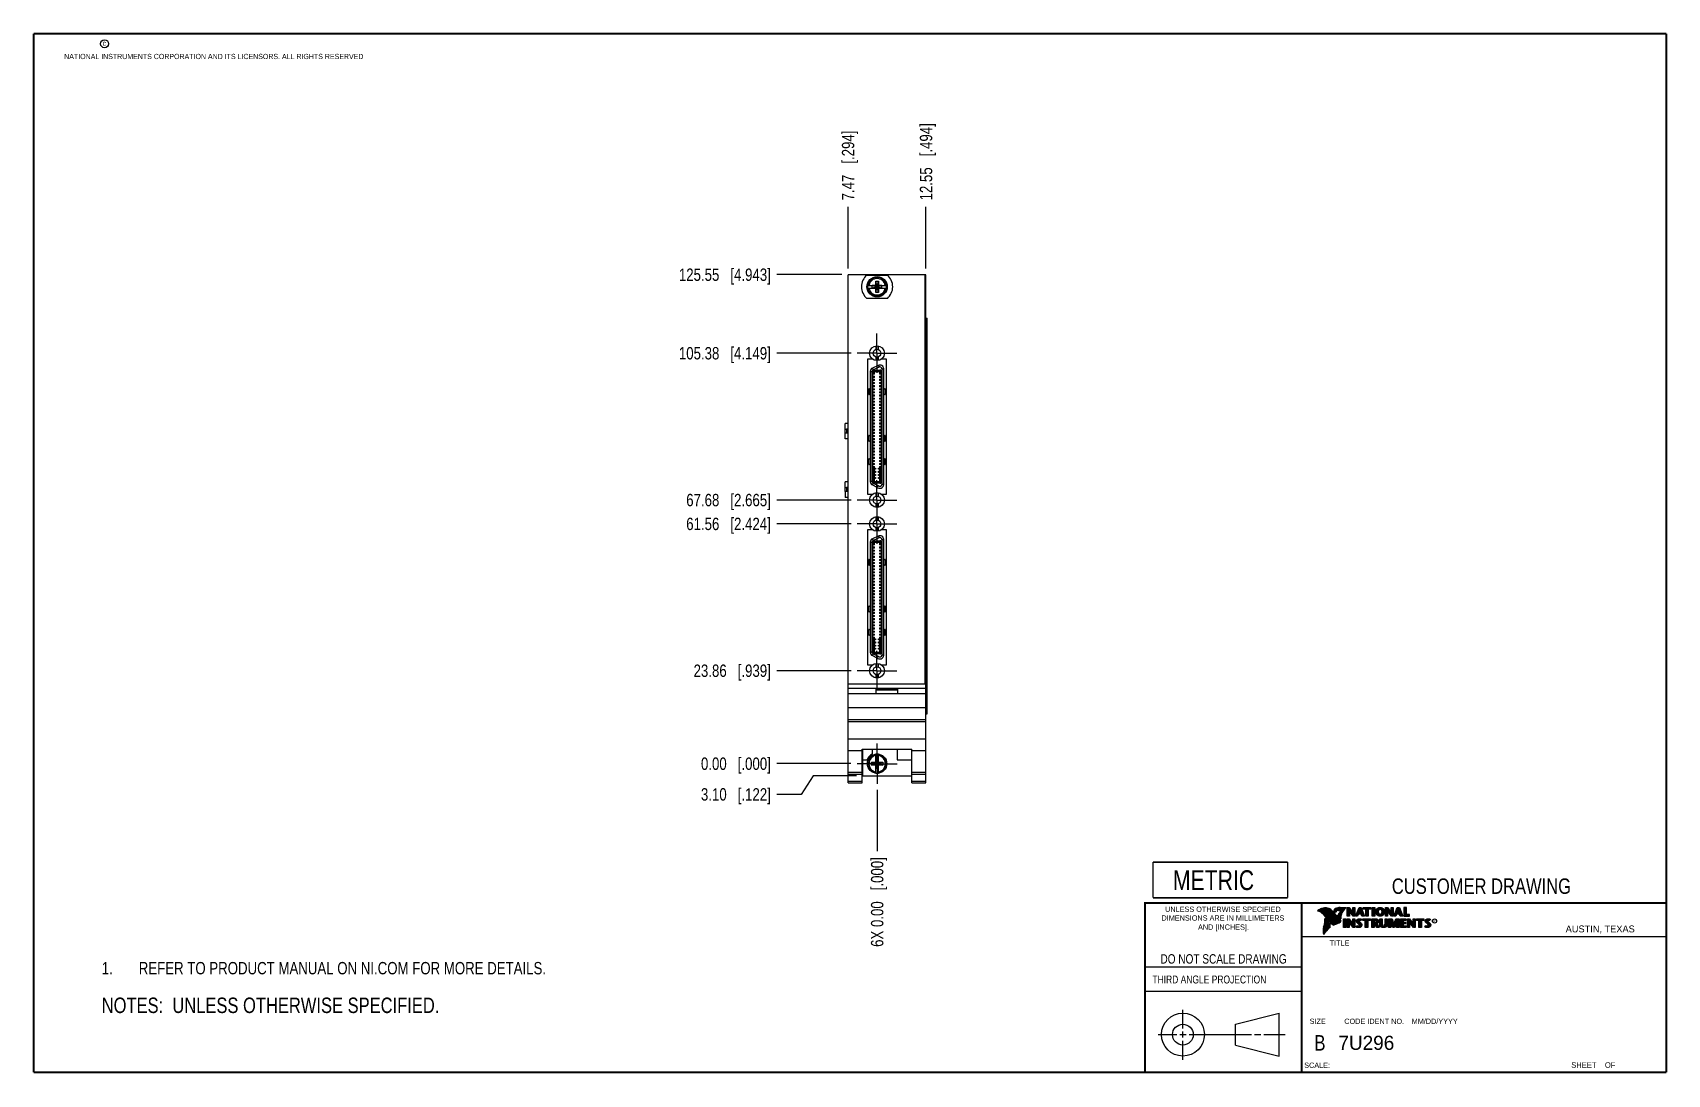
# Model space of a CAD drawing. Header units: inches. Extents: x 0.2 to 16.8, y 0.2 to 10.8.
import ezdxf

# ---------------------------------------------------------------- set-up
doc = ezdxf.new("R2010")
doc.units = ezdxf.units.IN
doc.header["$LTSCALE"] = 0.935
doc.header["$MEASUREMENT"] = 0
doc.linetypes.add('CENTER', pattern=[0.6, 0.375, -0.075, 0.075, -0.075])
doc.layers.get('0').update_dxf_attribs({"linetype": 'CONTINUOUS'})
for name, color, linetype in [('02___PRT_ALL_AXES', 7, 'CONTINUOUS'), ('DEFAULT_1', 7, 'CENTER'), ('DETAIL', 7, 'CONTINUOUS'), ('DIMENSIONS', 7, 'CONTINUOUS')]:
    doc.layers.add(name, color=color, linetype=linetype)
doc.styles.get("Standard").update_dxf_attribs({"font": 'txt', "width": 0.8})
doc.styles.add('TEXTSTYLE_2', font='txt')
doc.styles.add('TEXTSTYLE_3', font='txt', dxfattribs={"width": 0.95})
doc.dimstyles.new('DIMSTYLE_1', dxfattribs={"dimtxt": 0.125, "dimasz": 0.18, "dimexe": 0.125, "dimexo": 0.0625, "dimgap": 0.03125, "dimtad": 0, "dimtih": 1, "dimtoh": 1, "dimdec": 3, "dimzin": 0, "dimdsep": 46, "dimtxsty": 'STANDARD', "dimblk": '_FILLED', "dimblk1": '_FILLED', "dimblk2": '_FILLED', "dimcen": 0.09, "dimadec": 3, "dimazin": 0, "dimtp": 0.01, "dimtm": 0.01, "dimtfac": 1, "dimtdec": 3, "dimtofl": 0, "dimtmove": 0, "dimatfit": 3, "dimldrblk": '_FILLED', "dimfxl": 1, "dimtolj": 1, "dimtzin": 0, "dimarcsym": 0})

msp = doc.modelspace()

# ---------------------------------------------------------------- texts
at = {"color": 2, "linetype": 'CONTINUOUS', "attachment_point": 1, "line_spacing_factor": 0.9}
for s, insert, char_height, width in [('c', (0.946, 10.6893), 0.053, 0.0424), ('NATIONAL INSTRUMENTS CORPORATION AND ITS LICENSORS. ALL RIGHTS RESERVED', (0.5583, 10.5546), 0.053, 3.0104), ('THIRD ANGLE PROJECTION', (11.5564, 1.2384), 0.08, 1.408)]:
    msp.add_mtext(s, dxfattribs=dict(at, insert=insert, char_height=char_height, width=width))
at = {"color": 7, "linetype": 'CONTINUOUS', "attachment_point": 2, "line_spacing_factor": 0.9}
for s, insert, char_height, width in [('CUSTOMER DRAWING', (14.8815, 2.22), 0.15625, 2), ('DO NOT SCALE DRAWING', (12.2754, 1.4542), 0.095, 1.52), ('B', (13.2497, 0.6361), 0.1562, 0.125)]:
    msp.add_mtext(s, dxfattribs=dict(at, insert=insert, char_height=char_height, width=width))
at = {"color": 2, "linetype": 'CONTINUOUS', "line_spacing_factor": 0.9}
for s, insert, char_height, width, attachment_point, style in [('DIMENSIONS ARE IN MILLIMETERS', (12.2688, 1.8465), 0.053254, 1.544366, 2, 'TEXTSTYLE_2'), ('UNLESS OTHERWISE SPECIFIED', (12.2688, 1.9352), 0.053254, 1.384604, 2, 'TEXTSTYLE_2'), ('AND [INCHES].', (12.2746, 1.7548), 0.053254, 0.692302, 2, 'TEXTSTYLE_2'), ('R', (14.3971, 1.8), 0.0217, 0.021738, 1, 'TEXTSTYLE_2'), ('AUSTIN, TEXAS', (15.7327, 1.7441), 0.069617, 0.905021, 1, 'TEXTSTYLE_2'), ('TITLE', (13.3474, 1.593), 0.05325, 0.26627, 1, 'TEXTSTYLE_2'), ('SIZE', (13.1451, 0.8027), 0.05325, 0.213016, 1, 'TEXTSTYLE_2'), ('CODE IDENT NO.', (13.7978, 0.8027), 0.053254, 0.708278, 2, 'TEXTSTYLE_3'), ('MM/DD/YYYY', (14.1765, 0.8027), 0.05325, 0.53254, 1, 'TEXTSTYLE_2'), ('SCALE:', (13.0904, 0.3585), 0.05325, 0.319524, 1, 'TEXTSTYLE_2'), ('SHEET    OF', (15.7892, 0.3625), 0.057262, 0.629882, 1, 'TEXTSTYLE_2')]:
    msp.add_mtext(s, dxfattribs=dict(at, insert=insert, char_height=char_height, width=width, attachment_point=attachment_point, style=style))
at = {"color": 7, "linetype": 'CONTINUOUS', "insert": (13.4363, 0.6298), "char_height": 0.14316, "width": 0.715775, "attachment_point": 1, "line_spacing_factor": 0.9, "style": 'TEXTSTYLE_2'}
msp.add_mtext('7U296', dxfattribs=at)

# ---------------------------------------------------------------- blocks, each defined once
blk = doc.blocks.new('CUSTOM_NOTE_BL0', base_point=(3.675, 1.312))
at = {"color": 2, "linetype": 'CONTINUOUS', "width": 0.8}
for s, p in [('1.', (0.938, 1.25)), ('REFER TO PRODUCT MANUAL ON NI.COM FOR MORE DETAILS.', (1.312, 1.25))]:
    blk.add_text(s, height=0.125, dxfattribs=at).set_placement(p)
blk = doc.blocks.new('METRIC_BL1', base_point=(12.243, 2.205))
at = {"color": 7, "linetype": 'CONTINUOUS', "const_width": 0.0155}
for points in [[(11.563, 2.385), (12.923, 2.385)], [(11.563, 2.385), (11.563, 2.025)], [(12.923, 2.385), (12.923, 2.025)], [(11.563, 2.025), (12.923, 2.025)]]:
    blk.add_lwpolyline(points, dxfattribs=at)
at = {"color": 2, "linetype": 'CONTINUOUS', "width": 0.8}
blk.add_text('METRIC', height=0.2, dxfattribs=at).set_placement((11.764, 2.103))
blk = doc.blocks.new('*D0')
at = {"layer": 'DIMENSIONS', "color": 2, "linetype": 'CONTINUOUS'}
blk.add_line((8.511, 4.319), (7.762, 4.319), dxfattribs=at)
at = {"layer": 'DIMENSIONS', "color": 2, "linetype": 'CONTINUOUS', "insert": (7.7, 4.382), "char_height": 0.125, "width": 1.225, "attachment_point": 3, "line_spacing_factor": 0.9}
blk.add_mtext('23.86{\\ftxt.shx;\\W1.000000;\\H0.125000; }[.939]', dxfattribs=at)
blk = doc.blocks.new('_FILLED')
at = {"color": 0, "linetype": 'BYBLOCK'}
blk.add_solid([(0, 0), (-1, 0.174), (-1, -0.174)], dxfattribs=at)
blk = doc.blocks.new('*D1')
at = {"layer": 'DIMENSIONS', "color": 2, "linetype": 'CONTINUOUS'}
blk.add_line((8.509, 3.38), (7.762, 3.38), dxfattribs=at)
at = {"layer": 'DIMENSIONS', "color": 2, "linetype": 'CONTINUOUS', "insert": (7.7, 3.442), "char_height": 0.125, "width": 1.125, "attachment_point": 3, "line_spacing_factor": 0.9}
blk.add_mtext('0.00{\\ftxt.shx;\\W1.000000;\\H0.125000; }[.000]', dxfattribs=at)
blk = doc.blocks.new('*D2')
at = {"layer": 'DIMENSIONS', "color": 2, "linetype": 'CONTINUOUS'}
blk.add_line((8.511, 5.803), (7.762, 5.803), dxfattribs=at)
at = {"layer": 'DIMENSIONS', "color": 2, "linetype": 'CONTINUOUS', "insert": (7.7, 5.866), "char_height": 0.125, "width": 1.325, "attachment_point": 3, "line_spacing_factor": 0.9}
blk.add_mtext('61.56{\\ftxt.shx;\\W1.000000;\\H0.125000; }[2.424]', dxfattribs=at)
blk = doc.blocks.new('*D3')
at = {"layer": 'DIMENSIONS', "color": 2, "linetype": 'CONTINUOUS'}
blk.add_line((8.511, 6.044), (7.762, 6.044), dxfattribs=at)
at = {"layer": 'DIMENSIONS', "color": 2, "linetype": 'CONTINUOUS', "insert": (7.7, 6.107), "char_height": 0.125, "width": 1.325, "attachment_point": 3, "line_spacing_factor": 0.9}
blk.add_mtext('67.68{\\ftxt.shx;\\W1.000000;\\H0.125000; }[2.665]', dxfattribs=at)
blk = doc.blocks.new('*D4')
at = {"layer": 'DIMENSIONS', "color": 2, "linetype": 'CONTINUOUS'}
blk.add_line((8.511, 7.529), (7.762, 7.529), dxfattribs=at)
at = {"layer": 'DIMENSIONS', "color": 2, "linetype": 'CONTINUOUS', "insert": (7.7, 7.591), "char_height": 0.125, "width": 1.425, "attachment_point": 3, "line_spacing_factor": 0.9}
blk.add_mtext('105.38{\\ftxt.shx;\\W1.000000;\\H0.125000; }[4.149]', dxfattribs=at)
blk = doc.blocks.new('*D5')
at = {"layer": 'DIMENSIONS', "color": 2, "linetype": 'CONTINUOUS'}
blk.add_line((8.418, 8.323), (7.762, 8.323), dxfattribs=at)
at = {"layer": 'DIMENSIONS', "color": 2, "linetype": 'CONTINUOUS', "insert": (7.7, 8.385), "char_height": 0.125, "width": 1.425, "attachment_point": 3, "line_spacing_factor": 0.9}
blk.add_mtext('125.55{\\ftxt.shx;\\W1.000000;\\H0.125000; }[4.943]', dxfattribs=at)
blk = doc.blocks.new('*D6')
at = {"layer": 'DIMENSIONS', "color": 2, "linetype": 'CONTINUOUS'}
for p, q in [((8.128, 3.258), (8.007, 3.069)), ((8.566, 3.258), (8.128, 3.258)), ((8.007, 3.069), (7.762, 3.069))]:
    blk.add_line(p, q, dxfattribs=at)
at = {"layer": 'DIMENSIONS', "color": 2, "linetype": 'CONTINUOUS', "insert": (7.7, 3.132), "char_height": 0.125, "width": 1.125, "attachment_point": 3, "line_spacing_factor": 0.9}
blk.add_mtext('3.10{\\ftxt.shx;\\W1.000000;\\H0.125000; }[.122]', dxfattribs=at)
blk = doc.blocks.new('*D7')
at = {"layer": 'DIMENSIONS', "color": 2, "linetype": 'CONTINUOUS'}
blk.add_line((8.774, 3.114), (8.774, 2.497), dxfattribs=at)
at = {"layer": 'DIMENSIONS', "color": 2, "linetype": 'CONTINUOUS', "insert": (8.712, 2.435), "char_height": 0.125, "width": 1.425, "attachment_point": 3, "rotation": 90, "line_spacing_factor": 0.9}
blk.add_mtext('6X 0.00{\\ftxt.shx;\\W1.000000;\\H0.125000; }[.000]', dxfattribs=at)
blk = doc.blocks.new('*D8')
at = {"layer": 'DIMENSIONS', "color": 2, "linetype": 'CONTINUOUS'}
blk.add_line((8.48, 8.385), (8.48, 9.01), dxfattribs=at)
at = {"layer": 'DIMENSIONS', "color": 2, "linetype": 'CONTINUOUS', "insert": (8.418, 9.073), "char_height": 0.125, "width": 1.125, "attachment_point": 1, "rotation": 90, "line_spacing_factor": 0.9}
blk.add_mtext('7.47{\\ftxt.shx;\\W1.000000;\\H0.125000; }[.294]', dxfattribs=at)
blk = doc.blocks.new('*D9')
at = {"layer": 'DIMENSIONS', "color": 2, "linetype": 'CONTINUOUS'}
blk.add_line((9.268, 8.385), (9.268, 9.01), dxfattribs=at)
at = {"layer": 'DIMENSIONS', "color": 2, "linetype": 'CONTINUOUS', "insert": (9.206, 9.073), "char_height": 0.125, "width": 1.225, "attachment_point": 1, "rotation": 90, "line_spacing_factor": 0.9}
blk.add_mtext('12.55{\\ftxt.shx;\\W1.000000;\\H0.125000; }[.494]', dxfattribs=at)
blk = doc.blocks.new('NOTES_HEADER_BL2', base_point=(3.1215, 0.9375))
at = {"layer": 'DETAIL', "color": 2, "linetype": 'CONTINUOUS', "width": 0.8}
blk.add_text('NOTES:  UNLESS OTHERWISE SPECIFIED.', height=0.156, dxfattribs=at).set_placement((0.9375, 0.8595))

# ---------------------------------------------------------------- dimensions: what is measured, and where the dimension line sits
at = {"layer": 'DIMENSIONS', "color": 2, "linetype": 'CONTINUOUS'}
for feature_location, offset, dtype, origin, picture, middle in [((9.268, 8.3851), (0, 0.625), 1, (8.774, 8.3226), '*D9', (9.268, 9.6851)), ((8.48, 8.3851), (0, 0.625), 1, (8.774, 8.3226), '*D8', (8.48, 9.6351)), ((8.4175, 8.3226), (-0.655, 0), 0, (8.48, 3.3797), '*D5', (6.9875, 8.3226)), ((8.5105, 7.5287), (-0.748, 0), 0, (8.573, 3.3797), '*D4', (6.9875, 7.5287)), ((8.5105, 6.0444), (-0.748, 0), 0, (8.573, 3.3797), '*D3', (7.0375, 6.0444)), ((8.5105, 5.8034), (-0.748, 0), 0, (8.573, 3.3797), '*D2', (7.0375, 5.8034)), ((8.51053, 4.31918), (-0.74803, 0), 0, (8.57104, 3.3797), '*D0', (7.08749, 4.31918)), ((8.5085351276, 3.3797030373), (-0.7460423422, 0), 0, (8.5710351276, 3.3797030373), '*D1', (7.1374927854, 3.3797030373)), ((8.5655, 3.2577), (-0.803, -0.1883), 0, (8.628, 3.3797), '*D6', (7.1375, 3.0694))]:
    dim = msp.add_ordinate_dim(feature_location=feature_location, offset=offset, dtype=dtype, origin=origin, dimstyle='DIMSTYLE_1', dxfattribs=at)
    dim.commit()
    dim.dimension.update_dxf_attribs({"geometry": picture, "text_midpoint": middle})
dim = msp.add_ordinate_dim(feature_location=(8.7740351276, 3.1142030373), offset=(0, -0.617), dtype=1, origin=(8.7740351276, 3.1767030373), text='6X <>', dimstyle='DIMSTYLE_1', dxfattribs=at)
dim.commit()
dim.dimension.update_dxf_attribs({"geometry": '*D7', "text_midpoint": (8.7740351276, 1.7222030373)})

# ---------------------------------------------------------------- linework, layer by layer
at = {"color": 7, "linetype": 'CONTINUOUS'}
for p, q in [((8.48, 3.1847), (8.48, 8.3226)), ((9.268, 8.3226), (8.48, 8.3226)), ((8.6703, 8.3191), (8.8778, 8.3191)), ((9.256, 8.3226), (9.256, 4.1867)), ((9.268, 3.1847), (9.268, 8.3226)), ((8.6794, 8.2144), (8.7623, 8.2144)), ((8.6794, 8.1868), (8.7623, 8.1868)), ((8.7255, 8.1889), (8.7255, 8.2123)), ((8.7255, 8.1889), (8.8226, 8.2123)), ((8.7623, 8.2123), (8.7255, 8.2123)), ((8.7255, 8.2123), (8.8226, 8.1889)), ((8.7255, 8.1889), (8.7623, 8.1889)), ((8.7603, 8.1435), (8.7878, 8.2577)), ((8.7603, 8.2144), (8.7603, 8.2577)), ((8.7878, 8.1435), (8.7603, 8.2577)), ((8.7603, 8.2577), (8.7878, 8.2577)), ((8.7603, 8.1435), (8.7603, 8.1868)), ((8.7878, 8.1435), (8.7603, 8.1435)), ((8.7623, 8.2144), (8.7623, 8.2123)), ((8.7623, 8.1889), (8.7857, 8.2123)), ((8.7857, 8.1889), (8.7623, 8.2123)), ((8.7623, 8.1868), (8.7623, 8.1889)), ((8.7857, 8.2144), (8.7857, 8.2123)), ((8.7857, 8.2144), (8.8687, 8.2144)), ((8.8226, 8.2123), (8.7857, 8.2123)), ((8.7857, 8.1868), (8.7857, 8.1889)), ((8.7857, 8.1889), (8.8226, 8.1889)), ((8.7857, 8.1868), (8.8687, 8.1868)), ((8.7878, 8.2577), (8.7878, 8.2144)), ((8.7878, 8.1868), (8.7878, 8.1435)), ((8.8226, 8.1889), (8.8226, 8.2123)), ((8.8778, 8.0821), (8.6703, 8.0821)), ((9.2689, 3.8826), (9.2689, 7.8826)), ((9.2689, 7.8826), (9.2787, 7.8826)), ((9.2785, 3.8826), (9.2785, 7.8826)), ((9.2787, 3.8826), (9.2787, 7.8826)), ((8.76, 7.6024), (8.76, 7.5659)), ((8.7856, 7.6024), (8.7856, 7.5659)), ((8.6768, 7.4696), (8.6768, 6.1035)), ((8.7258, 7.4696), (8.6768, 7.4696)), ((8.7258, 7.4707), (8.7258, 7.4696)), ((8.76, 7.4915), (8.76, 7.455)), ((8.7856, 7.4915), (8.7856, 7.455)), ((8.8198, 7.4696), (8.8198, 7.4707)), ((8.8689, 7.4696), (8.8198, 7.4696)), ((8.8689, 6.1035), (8.8689, 7.4696)), ((8.7047, 7.3434), (8.7047, 6.2328)), ((8.7047, 7.3434), (8.7244, 7.3434)), ((8.7244, 6.2328), (8.7244, 7.3434)), ((8.7849, 7.4059), (8.7275, 7.3791)), ((8.7358, 7.3613), (8.7275, 7.3791)), ((8.7283, 7.3161), (8.7283, 7.2964)), ((8.7463, 7.3161), (8.7283, 7.3161)), ((8.7283, 7.2964), (8.7463, 7.2964)), ((8.7283, 7.2846), (8.7283, 7.2649)), ((8.7463, 7.2846), (8.7283, 7.2846)), ((8.7344, 7.3574), (8.7344, 7.3161)), ((8.7344, 7.3574), (8.8112, 7.3574)), ((8.7344, 7.2964), (8.7344, 7.2846)), ((8.7933, 7.3881), (8.7358, 7.3613)), ((8.7463, 7.3161), (8.7463, 7.3533)), ((8.7463, 7.3436), (8.7994, 7.3436)), ((8.7463, 7.2846), (8.7463, 7.2964)), ((8.7849, 7.4059), (8.7933, 7.3881)), ((8.7994, 7.3533), (8.7994, 7.3161)), ((8.8173, 7.3161), (8.7994, 7.3161)), ((8.7994, 7.2964), (8.7994, 7.2846)), ((8.7994, 7.2964), (8.8173, 7.2964)), ((8.8173, 7.2846), (8.7994, 7.2846)), ((8.8112, 7.3161), (8.8112, 7.3574)), ((8.8112, 7.2846), (8.8112, 7.2964)), ((8.8173, 7.2964), (8.8173, 7.3161)), ((8.8173, 7.2649), (8.8173, 7.2846)), ((8.8213, 7.3702), (8.8213, 6.2029)), ((8.8213, 7.3702), (8.8409, 7.3702)), ((8.8409, 6.2029), (8.8409, 7.3702)), ((8.6911, 7.1625), (8.6911, 7.1192)), ((8.6922, 7.1704), (8.7047, 7.1704)), ((8.7047, 7.1114), (8.6922, 7.1114)), ((8.7283, 7.2649), (8.7463, 7.2649)), ((8.7283, 7.2531), (8.7283, 7.2334)), ((8.7463, 7.2531), (8.7283, 7.2531)), ((8.7283, 7.2334), (8.7463, 7.2334)), ((8.7283, 7.2216), (8.7283, 7.2019)), ((8.7463, 7.2216), (8.7283, 7.2216)), ((8.7283, 7.2019), (8.7463, 7.2019)), ((8.7283, 7.1901), (8.7283, 7.1704)), ((8.7463, 7.1901), (8.7283, 7.1901)), ((8.7283, 7.1704), (8.7463, 7.1704)), ((8.7283, 7.1586), (8.7283, 7.1389)), ((8.7463, 7.1586), (8.7283, 7.1586)), ((8.7283, 7.1389), (8.7463, 7.1389)), ((8.7283, 7.1271), (8.7283, 7.1074)), ((8.7463, 7.1271), (8.7283, 7.1271)), ((8.7283, 7.1074), (8.7463, 7.1074)), ((8.7344, 7.2649), (8.7344, 7.2531)), ((8.7344, 7.2334), (8.7344, 7.2216)), ((8.7344, 7.2019), (8.7344, 7.1901)), ((8.7344, 7.1704), (8.7344, 7.1586)), ((8.7344, 7.1389), (8.7344, 7.1271)), ((8.7344, 7.1074), (8.7344, 7.0956)), ((8.7463, 7.2531), (8.7463, 7.2649)), ((8.7463, 7.2216), (8.7463, 7.2334)), ((8.7463, 7.1901), (8.7463, 7.2019)), ((8.7463, 7.1586), (8.7463, 7.1704)), ((8.7463, 7.1271), (8.7463, 7.1389)), ((8.7463, 7.0956), (8.7463, 7.1074)), ((8.7994, 7.2649), (8.7994, 7.2531)), ((8.7994, 7.2649), (8.8173, 7.2649)), ((8.8173, 7.2531), (8.7994, 7.2531)), ((8.7994, 7.2334), (8.7994, 7.2216)), ((8.7994, 7.2334), (8.8173, 7.2334)), ((8.8173, 7.2216), (8.7994, 7.2216)), ((8.7994, 7.2019), (8.7994, 7.1901)), ((8.7994, 7.2019), (8.8173, 7.2019)), ((8.8173, 7.1901), (8.7994, 7.1901)), ((8.7994, 7.1704), (8.7994, 7.1586)), ((8.7994, 7.1704), (8.8173, 7.1704)), ((8.8173, 7.1586), (8.7994, 7.1586)), ((8.7994, 7.1389), (8.7994, 7.1271)), ((8.7994, 7.1389), (8.8173, 7.1389)), ((8.8173, 7.1271), (8.7994, 7.1271)), ((8.7994, 7.1074), (8.7994, 7.0956)), ((8.7994, 7.1074), (8.8173, 7.1074)), ((8.8112, 7.2531), (8.8112, 7.2649)), ((8.8112, 7.2216), (8.8112, 7.2334)), ((8.8112, 7.1901), (8.8112, 7.2019)), ((8.8112, 7.1586), (8.8112, 7.1704)), ((8.8112, 7.1271), (8.8112, 7.1389)), ((8.8112, 7.0956), (8.8112, 7.1074)), ((8.8173, 7.2334), (8.8173, 7.2531)), ((8.8173, 7.2019), (8.8173, 7.2216)), ((8.8173, 7.1704), (8.8173, 7.1901)), ((8.8173, 7.1389), (8.8173, 7.1586)), ((8.8173, 7.1074), (8.8173, 7.1271)), ((8.8409, 7.1704), (8.8534, 7.1704)), ((8.8534, 7.1114), (8.8409, 7.1114)), ((8.8545, 7.1625), (8.8545, 7.1192)), ((8.7283, 7.0956), (8.7283, 7.0759)), ((8.7463, 7.0956), (8.7283, 7.0956)), ((8.7283, 7.0759), (8.7463, 7.0759)), ((8.7283, 7.0641), (8.7283, 7.0444)), ((8.7463, 7.0641), (8.7283, 7.0641)), ((8.7283, 7.0444), (8.7463, 7.0444)), ((8.7283, 7.0326), (8.7283, 7.0129)), ((8.7463, 7.0326), (8.7283, 7.0326)), ((8.7283, 7.0129), (8.7463, 7.0129)), ((8.7283, 7.0011), (8.7283, 6.9814)), ((8.7463, 7.0011), (8.7283, 7.0011)), ((8.7283, 6.9814), (8.7463, 6.9814)), ((8.7283, 6.9696), (8.7283, 6.9499)), ((8.7463, 6.9696), (8.7283, 6.9696)), ((8.7283, 6.9499), (8.7463, 6.9499)), ((8.7344, 7.0759), (8.7344, 7.0641)), ((8.7344, 7.0444), (8.7344, 7.0326)), ((8.7344, 7.0129), (8.7344, 7.0011)), ((8.7344, 6.9814), (8.7344, 6.9696)), ((8.7344, 6.9499), (8.7344, 6.9381)), ((8.7463, 7.0641), (8.7463, 7.0759)), ((8.7463, 7.0326), (8.7463, 7.0444)), ((8.7463, 7.0011), (8.7463, 7.0129)), ((8.7463, 6.9696), (8.7463, 6.9814)), ((8.7463, 6.9381), (8.7463, 6.9499)), ((8.8173, 7.0956), (8.7994, 7.0956)), ((8.7994, 7.0759), (8.7994, 7.0641)), ((8.7994, 7.0759), (8.8173, 7.0759)), ((8.8173, 7.0641), (8.7994, 7.0641)), ((8.7994, 7.0444), (8.7994, 7.0326)), ((8.7994, 7.0444), (8.8173, 7.0444)), ((8.8173, 7.0326), (8.7994, 7.0326)), ((8.7994, 7.0129), (8.7994, 7.0011)), ((8.7994, 7.0129), (8.8173, 7.0129)), ((8.8173, 7.0011), (8.7994, 7.0011)), ((8.7994, 6.9814), (8.7994, 6.9696)), ((8.7994, 6.9814), (8.8173, 6.9814)), ((8.8173, 6.9696), (8.7994, 6.9696)), ((8.7994, 6.9499), (8.7994, 6.9381)), ((8.7994, 6.9499), (8.8173, 6.9499)), ((8.8112, 7.0641), (8.8112, 7.0759)), ((8.8112, 7.0326), (8.8112, 7.0444)), ((8.8112, 7.0011), (8.8112, 7.0129)), ((8.8112, 6.9696), (8.8112, 6.9814)), ((8.8112, 6.9381), (8.8112, 6.9499)), ((8.8173, 7.0759), (8.8173, 7.0956)), ((8.8173, 7.0444), (8.8173, 7.0641)), ((8.8173, 7.0129), (8.8173, 7.0326)), ((8.8173, 6.9814), (8.8173, 7.0011)), ((8.8173, 6.9499), (8.8173, 6.9696)), ((8.45, 6.6622), (8.45, 6.8197)), ((8.48, 6.8197), (8.45, 6.8197)), ((8.7283, 6.9381), (8.7283, 6.9185)), ((8.7463, 6.9381), (8.7283, 6.9381)), ((8.7283, 6.9185), (8.7463, 6.9185)), ((8.7283, 6.9066), (8.7283, 6.887)), ((8.7463, 6.9066), (8.7283, 6.9066)), ((8.7283, 6.887), (8.7463, 6.887)), ((8.7283, 6.8751), (8.7283, 6.8555)), ((8.7463, 6.8751), (8.7283, 6.8751)), ((8.7283, 6.8555), (8.7463, 6.8555)), ((8.7283, 6.8436), (8.7283, 6.824)), ((8.7463, 6.8436), (8.7283, 6.8436)), ((8.7283, 6.824), (8.7463, 6.824)), ((8.7283, 6.8122), (8.7283, 6.7925)), ((8.7463, 6.8122), (8.7283, 6.8122)), ((8.7283, 6.7925), (8.7463, 6.7925)), ((8.7283, 6.7807), (8.7283, 6.761)), ((8.7463, 6.7807), (8.7283, 6.7807)), ((8.7344, 6.9185), (8.7344, 6.9066)), ((8.7344, 6.887), (8.7344, 6.8751)), ((8.7344, 6.8555), (8.7344, 6.8436)), ((8.7344, 6.824), (8.7344, 6.8122)), ((8.7344, 6.7925), (8.7344, 6.7807)), ((8.7463, 6.9066), (8.7463, 6.9185)), ((8.7463, 6.8751), (8.7463, 6.887)), ((8.7463, 6.8436), (8.7463, 6.8555)), ((8.7463, 6.8122), (8.7463, 6.824)), ((8.7463, 6.7807), (8.7463, 6.7925)), ((8.8173, 6.9381), (8.7994, 6.9381)), ((8.7994, 6.9185), (8.7994, 6.9066)), ((8.7994, 6.9185), (8.8173, 6.9185)), ((8.8173, 6.9066), (8.7994, 6.9066)), ((8.7994, 6.887), (8.7994, 6.8751)), ((8.7994, 6.887), (8.8173, 6.887)), ((8.8173, 6.8751), (8.7994, 6.8751)), ((8.7994, 6.8555), (8.7994, 6.8436)), ((8.7994, 6.8555), (8.8173, 6.8555)), ((8.8173, 6.8436), (8.7994, 6.8436)), ((8.7994, 6.824), (8.7994, 6.8122)), ((8.7994, 6.824), (8.8173, 6.824)), ((8.8173, 6.8122), (8.7994, 6.8122)), ((8.7994, 6.7925), (8.7994, 6.7807)), ((8.7994, 6.7925), (8.8173, 6.7925)), ((8.8173, 6.7807), (8.7994, 6.7807)), ((8.8112, 6.9066), (8.8112, 6.9185)), ((8.8112, 6.8751), (8.8112, 6.887)), ((8.8112, 6.8436), (8.8112, 6.8555)), ((8.8112, 6.8122), (8.8112, 6.824)), ((8.8112, 6.7807), (8.8112, 6.7925)), ((8.8173, 6.9185), (8.8173, 6.9381)), ((8.8173, 6.887), (8.8173, 6.9066)), ((8.8173, 6.8555), (8.8173, 6.8751)), ((8.8173, 6.824), (8.8173, 6.8436)), ((8.8173, 6.7925), (8.8173, 6.8122)), ((8.8173, 6.761), (8.8173, 6.7807)), ((8.45, 6.7606), (8.4657, 6.7606)), ((8.48, 6.7212), (8.45, 6.7212)), ((8.48, 6.6622), (8.45, 6.6622)), ((8.4657, 6.7606), (8.4657, 6.7212)), ((8.48, 6.7606), (8.4657, 6.7606)), ((8.6911, 6.6468), (8.6911, 6.6901)), ((8.6922, 6.698), (8.7047, 6.698)), ((8.7047, 6.6389), (8.6922, 6.6389)), ((8.7283, 6.761), (8.7463, 6.761)), ((8.7283, 6.7492), (8.7283, 6.7295)), ((8.7463, 6.7492), (8.7283, 6.7492)), ((8.7283, 6.7295), (8.7463, 6.7295)), ((8.7283, 6.7177), (8.7283, 6.698)), ((8.7463, 6.7177), (8.7283, 6.7177)), ((8.7283, 6.698), (8.7463, 6.698)), ((8.7283, 6.6862), (8.7283, 6.6665)), ((8.7463, 6.6862), (8.7283, 6.6862)), ((8.7283, 6.6665), (8.7463, 6.6665)), ((8.7283, 6.6547), (8.7283, 6.635)), ((8.7463, 6.6547), (8.7283, 6.6547)), ((8.7283, 6.635), (8.7463, 6.635)), ((8.7283, 6.6232), (8.7283, 6.6035)), ((8.7463, 6.6232), (8.7283, 6.6232)), ((8.7344, 6.761), (8.7344, 6.7492)), ((8.7344, 6.7295), (8.7344, 6.7177)), ((8.7344, 6.698), (8.7344, 6.6862)), ((8.7344, 6.6665), (8.7344, 6.6547)), ((8.7344, 6.635), (8.7344, 6.6232)), ((8.7463, 6.7492), (8.7463, 6.761)), ((8.7463, 6.7177), (8.7463, 6.7295)), ((8.7463, 6.6862), (8.7463, 6.698)), ((8.7463, 6.6547), (8.7463, 6.6665)), ((8.7463, 6.6232), (8.7463, 6.635)), ((8.7994, 6.761), (8.7994, 6.7492)), ((8.7994, 6.761), (8.8173, 6.761)), ((8.8173, 6.7492), (8.7994, 6.7492)), ((8.7994, 6.7295), (8.7994, 6.7177)), ((8.7994, 6.7295), (8.8173, 6.7295)), ((8.8173, 6.7177), (8.7994, 6.7177)), ((8.7994, 6.698), (8.7994, 6.6862)), ((8.7994, 6.698), (8.8173, 6.698)), ((8.8173, 6.6862), (8.7994, 6.6862)), ((8.7994, 6.6665), (8.7994, 6.6547)), ((8.7994, 6.6665), (8.8173, 6.6665)), ((8.8173, 6.6547), (8.7994, 6.6547)), ((8.7994, 6.635), (8.7994, 6.6232)), ((8.7994, 6.635), (8.8173, 6.635)), ((8.8173, 6.6232), (8.7994, 6.6232)), ((8.8112, 6.7492), (8.8112, 6.761)), ((8.8112, 6.7177), (8.8112, 6.7295)), ((8.8112, 6.6862), (8.8112, 6.698)), ((8.8112, 6.6547), (8.8112, 6.6665)), ((8.8112, 6.6232), (8.8112, 6.635)), ((8.8173, 6.7295), (8.8173, 6.7492)), ((8.8173, 6.698), (8.8173, 6.7177)), ((8.8173, 6.6665), (8.8173, 6.6862)), ((8.8173, 6.635), (8.8173, 6.6547)), ((8.8173, 6.6035), (8.8173, 6.6232)), ((8.8409, 6.698), (8.8534, 6.698)), ((8.8534, 6.6389), (8.8409, 6.6389)), ((8.8545, 6.6468), (8.8545, 6.6901)), ((8.6911, 6.4106), (8.6911, 6.4539)), ((8.6922, 6.4618), (8.7047, 6.4618)), ((8.7283, 6.6035), (8.7463, 6.6035)), ((8.7283, 6.5917), (8.7283, 6.572)), ((8.7463, 6.5917), (8.7283, 6.5917)), ((8.7283, 6.572), (8.7463, 6.572)), ((8.7283, 6.5602), (8.7283, 6.5405)), ((8.7463, 6.5602), (8.7283, 6.5602)), ((8.7283, 6.5405), (8.7463, 6.5405)), ((8.7283, 6.5287), (8.7283, 6.509)), ((8.7463, 6.5287), (8.7283, 6.5287)), ((8.7283, 6.509), (8.7463, 6.509)), ((8.7283, 6.4972), (8.7283, 6.4775)), ((8.7463, 6.4972), (8.7283, 6.4972)), ((8.7283, 6.4775), (8.7463, 6.4775)), ((8.7283, 6.4657), (8.7283, 6.446)), ((8.7463, 6.4657), (8.7283, 6.4657)), ((8.7283, 6.446), (8.7463, 6.446)), ((8.7344, 6.6035), (8.7344, 6.5917)), ((8.7344, 6.572), (8.7344, 6.5602)), ((8.7344, 6.5405), (8.7344, 6.5287)), ((8.7344, 6.509), (8.7344, 6.4972)), ((8.7344, 6.4775), (8.7344, 6.4657)), ((8.7344, 6.446), (8.7344, 6.4342)), ((8.7463, 6.5917), (8.7463, 6.6035)), ((8.7463, 6.5602), (8.7463, 6.572)), ((8.7463, 6.5287), (8.7463, 6.5405)), ((8.7463, 6.4972), (8.7463, 6.509)), ((8.7463, 6.4657), (8.7463, 6.4775)), ((8.7463, 6.4342), (8.7463, 6.446)), ((8.7994, 6.6035), (8.7994, 6.5917)), ((8.7994, 6.6035), (8.8173, 6.6035)), ((8.8173, 6.5917), (8.7994, 6.5917)), ((8.7994, 6.572), (8.7994, 6.5602)), ((8.7994, 6.572), (8.8173, 6.572)), ((8.8173, 6.5602), (8.7994, 6.5602)), ((8.7994, 6.5405), (8.7994, 6.5287)), ((8.7994, 6.5405), (8.8173, 6.5405)), ((8.8173, 6.5287), (8.7994, 6.5287)), ((8.7994, 6.509), (8.7994, 6.4972)), ((8.7994, 6.509), (8.8173, 6.509)), ((8.8173, 6.4972), (8.7994, 6.4972)), ((8.7994, 6.4775), (8.7994, 6.4657)), ((8.7994, 6.4775), (8.8173, 6.4775)), ((8.8173, 6.4657), (8.7994, 6.4657)), ((8.7994, 6.446), (8.7994, 6.4342)), ((8.7994, 6.446), (8.8173, 6.446)), ((8.8112, 6.5917), (8.8112, 6.6035)), ((8.8112, 6.5602), (8.8112, 6.572)), ((8.8112, 6.5287), (8.8112, 6.5405)), ((8.8112, 6.4972), (8.8112, 6.509)), ((8.8112, 6.4657), (8.8112, 6.4775)), ((8.8112, 6.4342), (8.8112, 6.446)), ((8.8173, 6.572), (8.8173, 6.5917)), ((8.8173, 6.5405), (8.8173, 6.5602)), ((8.8173, 6.509), (8.8173, 6.5287)), ((8.8173, 6.4775), (8.8173, 6.4972)), ((8.8173, 6.446), (8.8173, 6.4657)), ((8.8409, 6.4618), (8.8534, 6.4618)), ((8.8545, 6.4106), (8.8545, 6.4539)), ((8.7047, 6.4027), (8.6922, 6.4027)), ((8.7283, 6.4342), (8.7283, 6.4145)), ((8.7463, 6.4342), (8.7283, 6.4342)), ((8.7283, 6.4145), (8.7463, 6.4145)), ((8.7283, 6.4027), (8.7283, 6.383)), ((8.7463, 6.4027), (8.7283, 6.4027)), ((8.7283, 6.383), (8.7463, 6.383)), ((8.7283, 6.3712), (8.7283, 6.3515)), ((8.7463, 6.3712), (8.7283, 6.3712)), ((8.7283, 6.3515), (8.7463, 6.3515)), ((8.7283, 6.3397), (8.7283, 6.32)), ((8.7463, 6.3397), (8.7283, 6.3397)), ((8.7283, 6.32), (8.7463, 6.32)), ((8.7283, 6.3082), (8.7283, 6.2885)), ((8.7463, 6.3082), (8.7283, 6.3082)), ((8.7283, 6.2885), (8.7463, 6.2885)), ((8.7344, 6.4145), (8.7344, 6.4027)), ((8.7344, 6.383), (8.7344, 6.3712)), ((8.7344, 6.3515), (8.7344, 6.3397)), ((8.7344, 6.32), (8.7344, 6.3082)), ((8.7344, 6.2885), (8.7344, 6.2767)), ((8.7447, 6.3555), (8.7447, 6.3673)), ((8.7447, 6.3673), (8.7565, 6.3673)), ((8.7565, 6.3633), (8.7447, 6.3633)), ((8.7447, 6.3594), (8.7531, 6.3594)), ((8.7565, 6.3555), (8.7447, 6.3555)), ((8.7447, 6.324), (8.7447, 6.3358)), ((8.7447, 6.3358), (8.7565, 6.3358)), ((8.7565, 6.3318), (8.7447, 6.3318)), ((8.7447, 6.3279), (8.7531, 6.3279)), ((8.7565, 6.324), (8.7447, 6.324)), ((8.7447, 6.2925), (8.7447, 6.3043)), ((8.7447, 6.3043), (8.7565, 6.3043)), ((8.7565, 6.3003), (8.7447, 6.3003)), ((8.7447, 6.2964), (8.7531, 6.2964)), ((8.7565, 6.2925), (8.7447, 6.2925)), ((8.7463, 6.4027), (8.7463, 6.4145)), ((8.7463, 6.3712), (8.7463, 6.383)), ((8.7463, 6.3397), (8.7463, 6.3515)), ((8.7463, 6.3082), (8.7463, 6.32)), ((8.7463, 6.2767), (8.7463, 6.2885)), ((8.7531, 6.3594), (8.7531, 6.3555)), ((8.7531, 6.3279), (8.7531, 6.324)), ((8.7531, 6.2964), (8.7531, 6.2925)), ((8.7565, 6.3673), (8.7565, 6.3555)), ((8.7565, 6.3358), (8.7565, 6.324)), ((8.7565, 6.3043), (8.7565, 6.2925)), ((8.7892, 6.3555), (8.7892, 6.3673)), ((8.7892, 6.3673), (8.801, 6.3673)), ((8.801, 6.3633), (8.7892, 6.3633)), ((8.801, 6.3555), (8.7892, 6.3555)), ((8.7892, 6.324), (8.7892, 6.3358)), ((8.7892, 6.3358), (8.801, 6.3358)), ((8.801, 6.3318), (8.7892, 6.3318)), ((8.801, 6.324), (8.7892, 6.324)), ((8.7892, 6.2925), (8.7892, 6.3043)), ((8.7892, 6.3043), (8.801, 6.3043)), ((8.801, 6.3003), (8.7892, 6.3003)), ((8.801, 6.2925), (8.7892, 6.2925)), ((8.7925, 6.3673), (8.7925, 6.3633)), ((8.7925, 6.3358), (8.7925, 6.3318)), ((8.7925, 6.3043), (8.7925, 6.3003)), ((8.8173, 6.4342), (8.7994, 6.4342)), ((8.7994, 6.4145), (8.7994, 6.4027)), ((8.7994, 6.4145), (8.8173, 6.4145)), ((8.8173, 6.4027), (8.7994, 6.4027)), ((8.7994, 6.383), (8.7994, 6.3712)), ((8.7994, 6.383), (8.8173, 6.383)), ((8.8173, 6.3712), (8.7994, 6.3712)), ((8.7994, 6.3515), (8.7994, 6.3397)), ((8.7994, 6.3515), (8.8173, 6.3515)), ((8.8173, 6.3397), (8.7994, 6.3397)), ((8.7994, 6.32), (8.7994, 6.3082)), ((8.7994, 6.32), (8.8173, 6.32)), ((8.8173, 6.3082), (8.7994, 6.3082)), ((8.7994, 6.2885), (8.7994, 6.2767)), ((8.7994, 6.2885), (8.8173, 6.2885)), ((8.801, 6.3673), (8.801, 6.3555)), ((8.801, 6.3358), (8.801, 6.324)), ((8.801, 6.3043), (8.801, 6.2925)), ((8.8112, 6.4027), (8.8112, 6.4145)), ((8.8112, 6.3712), (8.8112, 6.383)), ((8.8112, 6.3397), (8.8112, 6.3515)), ((8.8112, 6.3082), (8.8112, 6.32)), ((8.8112, 6.2767), (8.8112, 6.2885)), ((8.8173, 6.4145), (8.8173, 6.4342)), ((8.8173, 6.383), (8.8173, 6.4027)), ((8.8173, 6.3515), (8.8173, 6.3712)), ((8.8173, 6.32), (8.8173, 6.3397)), ((8.8173, 6.2885), (8.8173, 6.3082)), ((8.8534, 6.4027), (8.8409, 6.4027)), ((8.45, 6.1307), (8.45, 6.2291)), ((8.48, 6.2291), (8.45, 6.2291)), ((8.45, 6.1701), (8.4657, 6.1701)), ((8.45, 6.1307), (8.45, 6.0716)), ((8.48, 6.1307), (8.45, 6.1307)), ((8.4657, 6.1701), (8.4657, 6.1307)), ((8.48, 6.1701), (8.4657, 6.1701)), ((8.7244, 6.2328), (8.7047, 6.2328)), ((8.7275, 6.1972), (8.7358, 6.215)), ((8.7275, 6.1972), (8.7728, 6.176)), ((8.7283, 6.2767), (8.7283, 6.257)), ((8.7463, 6.2767), (8.7283, 6.2767)), ((8.7283, 6.257), (8.7463, 6.257)), ((8.7344, 6.257), (8.7344, 6.2157)), ((8.8112, 6.2157), (8.7344, 6.2157)), ((8.7358, 6.215), (8.7852, 6.1919)), ((8.7447, 6.261), (8.7447, 6.2728)), ((8.7447, 6.2728), (8.7565, 6.2728)), ((8.7565, 6.2688), (8.7447, 6.2688)), ((8.7447, 6.2649), (8.7531, 6.2649)), ((8.7565, 6.261), (8.7447, 6.261)), ((8.7463, 6.2198), (8.7463, 6.257)), ((8.7994, 6.2295), (8.7463, 6.2295)), ((8.7531, 6.2649), (8.7531, 6.261)), ((8.7565, 6.2728), (8.7565, 6.261)), ((8.76, 6.1181), (8.76, 6.0817)), ((8.7856, 6.1181), (8.7856, 6.0817)), ((8.7892, 6.261), (8.7892, 6.2728)), ((8.7892, 6.2728), (8.801, 6.2728)), ((8.801, 6.2688), (8.7892, 6.2688)), ((8.801, 6.261), (8.7892, 6.261)), ((8.7925, 6.2728), (8.7925, 6.2688)), ((8.8173, 6.2767), (8.7994, 6.2767)), ((8.7994, 6.257), (8.7994, 6.2198)), ((8.7994, 6.257), (8.8173, 6.257)), ((8.801, 6.2728), (8.801, 6.261)), ((8.8112, 6.2157), (8.8112, 6.257)), ((8.8173, 6.257), (8.8173, 6.2767)), ((8.8409, 6.2029), (8.8213, 6.2029)), ((8.48, 6.0716), (8.45, 6.0716)), ((8.6768, 6.1035), (8.7258, 6.1035)), ((8.7258, 6.1035), (8.7258, 6.1024)), ((8.76, 6.0072), (8.76, 5.9707)), ((8.7856, 6.0072), (8.7856, 5.9707)), ((8.8198, 6.1024), (8.8198, 6.1035)), ((8.8198, 6.1035), (8.8689, 6.1035)), ((8.76, 5.8771), (8.76, 5.8407)), ((8.7856, 5.8771), (8.7856, 5.8407)), ((8.6768, 5.7444), (8.6768, 4.3782)), ((8.7258, 5.7444), (8.6768, 5.7444)), ((8.7047, 5.6182), (8.7047, 4.5076)), ((8.7047, 5.6182), (8.7244, 5.6182)), ((8.7244, 4.5076), (8.7244, 5.6182)), ((8.7258, 5.7455), (8.7258, 5.7444)), ((8.7849, 5.6806), (8.7275, 5.6538)), ((8.7358, 5.636), (8.7275, 5.6538)), ((8.7344, 5.6322), (8.7344, 5.5908)), ((8.7344, 5.6322), (8.8112, 5.6322)), ((8.7933, 5.6628), (8.7358, 5.636)), ((8.7463, 5.5908), (8.7463, 5.628)), ((8.7463, 5.6184), (8.7994, 5.6184)), ((8.76, 5.7662), (8.76, 5.7297)), ((8.7849, 5.6806), (8.7933, 5.6628)), ((8.7856, 5.7662), (8.7856, 5.7297)), ((8.7994, 5.628), (8.7994, 5.5908)), ((8.8112, 5.5908), (8.8112, 5.6322)), ((8.8198, 5.7444), (8.8198, 5.7455)), ((8.8689, 5.7444), (8.8198, 5.7444)), ((8.8213, 5.645), (8.8213, 4.4776)), ((8.8213, 5.645), (8.8409, 5.645)), ((8.8409, 4.4776), (8.8409, 5.645)), ((8.8689, 4.3782), (8.8689, 5.7444)), ((8.7463, 5.5908), (8.7283, 5.5908)), ((8.7283, 5.5908), (8.7283, 5.5711)), ((8.7283, 5.5711), (8.7463, 5.5711)), ((8.7463, 5.5593), (8.7283, 5.5593)), ((8.7283, 5.5593), (8.7283, 5.5396)), ((8.7283, 5.5396), (8.7463, 5.5396)), ((8.7463, 5.5278), (8.7283, 5.5278)), ((8.7283, 5.5278), (8.7283, 5.5082)), ((8.7283, 5.5082), (8.7463, 5.5082)), ((8.7463, 5.4963), (8.7283, 5.4963)), ((8.7283, 5.4963), (8.7283, 5.4767)), ((8.7283, 5.4767), (8.7463, 5.4767)), ((8.7463, 5.4648), (8.7283, 5.4648)), ((8.7283, 5.4648), (8.7283, 5.4452)), ((8.7344, 5.5711), (8.7344, 5.5593)), ((8.7344, 5.5396), (8.7344, 5.5278)), ((8.7344, 5.5082), (8.7344, 5.4963)), ((8.7344, 5.4767), (8.7344, 5.4648)), ((8.7463, 5.5593), (8.7463, 5.5711)), ((8.7463, 5.5278), (8.7463, 5.5396)), ((8.7463, 5.4963), (8.7463, 5.5082)), ((8.7463, 5.4648), (8.7463, 5.4767)), ((8.8173, 5.5908), (8.7994, 5.5908)), ((8.7994, 5.5711), (8.8173, 5.5711)), ((8.7994, 5.5711), (8.7994, 5.5593)), ((8.8173, 5.5593), (8.7994, 5.5593)), ((8.7994, 5.5396), (8.8173, 5.5396)), ((8.7994, 5.5396), (8.7994, 5.5278)), ((8.8173, 5.5278), (8.7994, 5.5278)), ((8.7994, 5.5082), (8.8173, 5.5082)), ((8.7994, 5.5082), (8.7994, 5.4963)), ((8.8173, 5.4963), (8.7994, 5.4963)), ((8.7994, 5.4767), (8.8173, 5.4767)), ((8.7994, 5.4767), (8.7994, 5.4648)), ((8.8173, 5.4648), (8.7994, 5.4648)), ((8.8112, 5.5593), (8.8112, 5.5711)), ((8.8112, 5.5278), (8.8112, 5.5396)), ((8.8112, 5.4963), (8.8112, 5.5082)), ((8.8112, 5.4648), (8.8112, 5.4767)), ((8.8173, 5.5711), (8.8173, 5.5908)), ((8.8173, 5.5396), (8.8173, 5.5593)), ((8.8173, 5.5082), (8.8173, 5.5278)), ((8.8173, 5.4767), (8.8173, 5.4963)), ((8.8173, 5.4452), (8.8173, 5.4648)), ((8.6911, 5.4373), (8.6911, 5.394)), ((8.6922, 5.4452), (8.7047, 5.4452)), ((8.7047, 5.3861), (8.6922, 5.3861)), ((8.7283, 5.4452), (8.7463, 5.4452)), ((8.7463, 5.4333), (8.7283, 5.4333)), ((8.7283, 5.4333), (8.7283, 5.4137)), ((8.7283, 5.4137), (8.7463, 5.4137)), ((8.7463, 5.4019), (8.7283, 5.4019)), ((8.7283, 5.4019), (8.7283, 5.3822)), ((8.7283, 5.3822), (8.7463, 5.3822)), ((8.7463, 5.3704), (8.7283, 5.3704)), ((8.7283, 5.3704), (8.7283, 5.3507)), ((8.7283, 5.3507), (8.7463, 5.3507)), ((8.7463, 5.3389), (8.7283, 5.3389)), ((8.7283, 5.3389), (8.7283, 5.3192)), ((8.7283, 5.3192), (8.7463, 5.3192)), ((8.7463, 5.3074), (8.7283, 5.3074)), ((8.7283, 5.3074), (8.7283, 5.2877)), ((8.7283, 5.2877), (8.7463, 5.2877)), ((8.7344, 5.4452), (8.7344, 5.4333)), ((8.7344, 5.4137), (8.7344, 5.4019)), ((8.7344, 5.3822), (8.7344, 5.3704)), ((8.7344, 5.3507), (8.7344, 5.3389)), ((8.7344, 5.3192), (8.7344, 5.3074)), ((8.7344, 5.2877), (8.7344, 5.2759)), ((8.7463, 5.4333), (8.7463, 5.4452)), ((8.7463, 5.4019), (8.7463, 5.4137)), ((8.7463, 5.3704), (8.7463, 5.3822)), ((8.7463, 5.3389), (8.7463, 5.3507)), ((8.7463, 5.3074), (8.7463, 5.3192)), ((8.7463, 5.2759), (8.7463, 5.2877)), ((8.7994, 5.4452), (8.8173, 5.4452)), ((8.7994, 5.4452), (8.7994, 5.4333)), ((8.8173, 5.4333), (8.7994, 5.4333)), ((8.7994, 5.4137), (8.8173, 5.4137)), ((8.7994, 5.4137), (8.7994, 5.4019)), ((8.8173, 5.4019), (8.7994, 5.4019)), ((8.7994, 5.3822), (8.8173, 5.3822)), ((8.7994, 5.3822), (8.7994, 5.3704)), ((8.8173, 5.3704), (8.7994, 5.3704)), ((8.7994, 5.3507), (8.8173, 5.3507)), ((8.7994, 5.3507), (8.7994, 5.3389)), ((8.8173, 5.3389), (8.7994, 5.3389)), ((8.7994, 5.3192), (8.8173, 5.3192)), ((8.7994, 5.3192), (8.7994, 5.3074)), ((8.8173, 5.3074), (8.7994, 5.3074)), ((8.7994, 5.2877), (8.8173, 5.2877)), ((8.7994, 5.2877), (8.7994, 5.2759)), ((8.8112, 5.4333), (8.8112, 5.4452)), ((8.8112, 5.4019), (8.8112, 5.4137)), ((8.8112, 5.3704), (8.8112, 5.3822)), ((8.8112, 5.3389), (8.8112, 5.3507)), ((8.8112, 5.3074), (8.8112, 5.3192)), ((8.8112, 5.2759), (8.8112, 5.2877)), ((8.8173, 5.4137), (8.8173, 5.4333)), ((8.8173, 5.3822), (8.8173, 5.4019)), ((8.8173, 5.3507), (8.8173, 5.3704)), ((8.8173, 5.3192), (8.8173, 5.3389)), ((8.8173, 5.2877), (8.8173, 5.3074)), ((8.8409, 5.4452), (8.8534, 5.4452)), ((8.8534, 5.3861), (8.8409, 5.3861)), ((8.8545, 5.4373), (8.8545, 5.394)), ((8.7463, 5.2759), (8.7283, 5.2759)), ((8.7283, 5.2759), (8.7283, 5.2562)), ((8.7283, 5.2562), (8.7463, 5.2562)), ((8.7463, 5.2444), (8.7283, 5.2444)), ((8.7283, 5.2444), (8.7283, 5.2247)), ((8.7283, 5.2247), (8.7463, 5.2247)), ((8.7463, 5.2129), (8.7283, 5.2129)), ((8.7283, 5.2129), (8.7283, 5.1932)), ((8.7283, 5.1932), (8.7463, 5.1932)), ((8.7463, 5.1814), (8.7283, 5.1814)), ((8.7283, 5.1814), (8.7283, 5.1617)), ((8.7283, 5.1617), (8.7463, 5.1617)), ((8.7463, 5.1499), (8.7283, 5.1499)), ((8.7283, 5.1499), (8.7283, 5.1302)), ((8.7283, 5.1302), (8.7463, 5.1302)), ((8.7344, 5.2562), (8.7344, 5.2444)), ((8.7344, 5.2247), (8.7344, 5.2129)), ((8.7344, 5.1932), (8.7344, 5.1814)), ((8.7344, 5.1617), (8.7344, 5.1499)), ((8.7344, 5.1302), (8.7344, 5.1184)), ((8.7463, 5.2444), (8.7463, 5.2562)), ((8.7463, 5.2129), (8.7463, 5.2247)), ((8.7463, 5.1814), (8.7463, 5.1932)), ((8.7463, 5.1499), (8.7463, 5.1617)), ((8.7463, 5.1184), (8.7463, 5.1302)), ((8.8173, 5.2759), (8.7994, 5.2759)), ((8.7994, 5.2562), (8.8173, 5.2562)), ((8.7994, 5.2562), (8.7994, 5.2444)), ((8.8173, 5.2444), (8.7994, 5.2444)), ((8.7994, 5.2247), (8.8173, 5.2247)), ((8.7994, 5.2247), (8.7994, 5.2129)), ((8.8173, 5.2129), (8.7994, 5.2129)), ((8.7994, 5.1932), (8.8173, 5.1932)), ((8.7994, 5.1932), (8.7994, 5.1814)), ((8.8173, 5.1814), (8.7994, 5.1814)), ((8.7994, 5.1617), (8.8173, 5.1617)), ((8.7994, 5.1617), (8.7994, 5.1499)), ((8.8173, 5.1499), (8.7994, 5.1499)), ((8.7994, 5.1302), (8.8173, 5.1302)), ((8.7994, 5.1302), (8.7994, 5.1184)), ((8.8112, 5.2444), (8.8112, 5.2562)), ((8.8112, 5.2129), (8.8112, 5.2247)), ((8.8112, 5.1814), (8.8112, 5.1932)), ((8.8112, 5.1499), (8.8112, 5.1617)), ((8.8112, 5.1184), (8.8112, 5.1302)), ((8.8173, 5.2562), (8.8173, 5.2759)), ((8.8173, 5.2247), (8.8173, 5.2444)), ((8.8173, 5.1932), (8.8173, 5.2129)), ((8.8173, 5.1617), (8.8173, 5.1814)), ((8.8173, 5.1302), (8.8173, 5.1499)), ((8.6911, 4.9215), (8.6911, 4.9648)), ((8.6922, 4.9727), (8.7047, 4.9727)), ((8.7463, 5.1184), (8.7283, 5.1184)), ((8.7283, 5.1184), (8.7283, 5.0987)), ((8.7283, 5.0987), (8.7463, 5.0987)), ((8.7463, 5.0869), (8.7283, 5.0869)), ((8.7283, 5.0869), (8.7283, 5.0672)), ((8.7283, 5.0672), (8.7463, 5.0672)), ((8.7463, 5.0554), (8.7283, 5.0554)), ((8.7283, 5.0554), (8.7283, 5.0357)), ((8.7283, 5.0357), (8.7463, 5.0357)), ((8.7463, 5.0239), (8.7283, 5.0239)), ((8.7283, 5.0239), (8.7283, 5.0042)), ((8.7283, 5.0042), (8.7463, 5.0042)), ((8.7463, 4.9924), (8.7283, 4.9924)), ((8.7283, 4.9924), (8.7283, 4.9727)), ((8.7283, 4.9727), (8.7463, 4.9727)), ((8.7463, 4.9609), (8.7283, 4.9609)), ((8.7283, 4.9609), (8.7283, 4.9412)), ((8.7344, 5.0987), (8.7344, 5.0869)), ((8.7344, 5.0672), (8.7344, 5.0554)), ((8.7344, 5.0357), (8.7344, 5.0239)), ((8.7344, 5.0042), (8.7344, 4.9924)), ((8.7344, 4.9727), (8.7344, 4.9609)), ((8.7463, 5.0869), (8.7463, 5.0987)), ((8.7463, 5.0554), (8.7463, 5.0672)), ((8.7463, 5.0239), (8.7463, 5.0357)), ((8.7463, 4.9924), (8.7463, 5.0042)), ((8.7463, 4.9609), (8.7463, 4.9727)), ((8.8173, 5.1184), (8.7994, 5.1184)), ((8.7994, 5.0987), (8.8173, 5.0987)), ((8.7994, 5.0987), (8.7994, 5.0869)), ((8.8173, 5.0869), (8.7994, 5.0869)), ((8.7994, 5.0672), (8.8173, 5.0672)), ((8.7994, 5.0672), (8.7994, 5.0554)), ((8.8173, 5.0554), (8.7994, 5.0554)), ((8.7994, 5.0357), (8.8173, 5.0357)), ((8.7994, 5.0357), (8.7994, 5.0239)), ((8.8173, 5.0239), (8.7994, 5.0239)), ((8.7994, 5.0042), (8.8173, 5.0042)), ((8.7994, 5.0042), (8.7994, 4.9924)), ((8.8173, 4.9924), (8.7994, 4.9924)), ((8.7994, 4.9727), (8.8173, 4.9727)), ((8.7994, 4.9727), (8.7994, 4.9609)), ((8.8173, 4.9609), (8.7994, 4.9609)), ((8.8112, 5.0869), (8.8112, 5.0987)), ((8.8112, 5.0554), (8.8112, 5.0672)), ((8.8112, 5.0239), (8.8112, 5.0357)), ((8.8112, 4.9924), (8.8112, 5.0042)), ((8.8112, 4.9609), (8.8112, 4.9727)), ((8.8173, 5.0987), (8.8173, 5.1184)), ((8.8173, 5.0672), (8.8173, 5.0869)), ((8.8173, 5.0357), (8.8173, 5.0554)), ((8.8173, 5.0042), (8.8173, 5.0239)), ((8.8173, 4.9727), (8.8173, 4.9924)), ((8.8173, 4.9412), (8.8173, 4.9609)), ((8.8409, 4.9727), (8.8534, 4.9727)), ((8.8545, 4.9215), (8.8545, 4.9648)), ((8.7047, 4.9137), (8.6922, 4.9137)), ((8.7283, 4.9412), (8.7463, 4.9412)), ((8.7463, 4.9294), (8.7283, 4.9294)), ((8.7283, 4.9294), (8.7283, 4.9097)), ((8.7283, 4.9097), (8.7463, 4.9097)), ((8.7463, 4.8979), (8.7283, 4.8979)), ((8.7283, 4.8979), (8.7283, 4.8782)), ((8.7283, 4.8782), (8.7463, 4.8782)), ((8.7463, 4.8664), (8.7283, 4.8664)), ((8.7283, 4.8664), (8.7283, 4.8467)), ((8.7283, 4.8467), (8.7463, 4.8467)), ((8.7463, 4.8349), (8.7283, 4.8349)), ((8.7283, 4.8349), (8.7283, 4.8152)), ((8.7283, 4.8152), (8.7463, 4.8152)), ((8.7463, 4.8034), (8.7283, 4.8034)), ((8.7283, 4.8034), (8.7283, 4.7837)), ((8.7344, 4.9412), (8.7344, 4.9294)), ((8.7344, 4.9097), (8.7344, 4.8979)), ((8.7344, 4.8782), (8.7344, 4.8664)), ((8.7344, 4.8467), (8.7344, 4.8349)), ((8.7344, 4.8152), (8.7344, 4.8034)), ((8.7463, 4.9294), (8.7463, 4.9412)), ((8.7463, 4.8979), (8.7463, 4.9097)), ((8.7463, 4.8664), (8.7463, 4.8782)), ((8.7463, 4.8349), (8.7463, 4.8467)), ((8.7463, 4.8034), (8.7463, 4.8152)), ((8.7994, 4.9412), (8.8173, 4.9412)), ((8.7994, 4.9412), (8.7994, 4.9294)), ((8.8173, 4.9294), (8.7994, 4.9294)), ((8.7994, 4.9097), (8.8173, 4.9097)), ((8.7994, 4.9097), (8.7994, 4.8979)), ((8.8173, 4.8979), (8.7994, 4.8979)), ((8.7994, 4.8782), (8.8173, 4.8782)), ((8.7994, 4.8782), (8.7994, 4.8664)), ((8.8173, 4.8664), (8.7994, 4.8664)), ((8.7994, 4.8467), (8.8173, 4.8467)), ((8.7994, 4.8467), (8.7994, 4.8349)), ((8.8173, 4.8349), (8.7994, 4.8349)), ((8.7994, 4.8152), (8.8173, 4.8152)), ((8.7994, 4.8152), (8.7994, 4.8034)), ((8.8173, 4.8034), (8.7994, 4.8034)), ((8.8112, 4.9294), (8.8112, 4.9412)), ((8.8112, 4.8979), (8.8112, 4.9097)), ((8.8112, 4.8664), (8.8112, 4.8782)), ((8.8112, 4.8349), (8.8112, 4.8467)), ((8.8112, 4.8034), (8.8112, 4.8152)), ((8.8173, 4.9097), (8.8173, 4.9294)), ((8.8173, 4.8782), (8.8173, 4.8979)), ((8.8173, 4.8467), (8.8173, 4.8664)), ((8.8173, 4.8152), (8.8173, 4.8349)), ((8.8173, 4.7837), (8.8173, 4.8034)), ((8.8534, 4.9137), (8.8409, 4.9137)), ((8.6911, 4.6853), (8.6911, 4.7286)), ((8.6922, 4.7365), (8.7047, 4.7365)), ((8.7047, 4.6774), (8.6922, 4.6774)), ((8.7283, 4.7837), (8.7463, 4.7837)), ((8.7463, 4.7719), (8.7283, 4.7719)), ((8.7283, 4.7719), (8.7283, 4.7522)), ((8.7283, 4.7522), (8.7463, 4.7522)), ((8.7463, 4.7404), (8.7283, 4.7404)), ((8.7283, 4.7404), (8.7283, 4.7207)), ((8.7283, 4.7207), (8.7463, 4.7207)), ((8.7463, 4.7089), (8.7283, 4.7089)), ((8.7283, 4.7089), (8.7283, 4.6893)), ((8.7283, 4.6893), (8.7463, 4.6893)), ((8.7463, 4.6774), (8.7283, 4.6774)), ((8.7283, 4.6774), (8.7283, 4.6578)), ((8.7283, 4.6578), (8.7463, 4.6578)), ((8.7463, 4.6459), (8.7283, 4.6459)), ((8.7283, 4.6459), (8.7283, 4.6263)), ((8.7283, 4.6263), (8.7463, 4.6263)), ((8.7344, 4.7837), (8.7344, 4.7719)), ((8.7344, 4.7522), (8.7344, 4.7404)), ((8.7344, 4.7207), (8.7344, 4.7089)), ((8.7344, 4.6893), (8.7344, 4.6774)), ((8.7344, 4.6578), (8.7344, 4.6459)), ((8.7344, 4.6263), (8.7344, 4.6145)), ((8.7447, 4.642), (8.7565, 4.642)), ((8.7447, 4.6302), (8.7447, 4.642)), ((8.7565, 4.6381), (8.7447, 4.6381)), ((8.7447, 4.6341), (8.7531, 4.6341)), ((8.7565, 4.6302), (8.7447, 4.6302)), ((8.7463, 4.7719), (8.7463, 4.7837)), ((8.7463, 4.7404), (8.7463, 4.7522)), ((8.7463, 4.7089), (8.7463, 4.7207)), ((8.7463, 4.6774), (8.7463, 4.6893)), ((8.7463, 4.6459), (8.7463, 4.6578)), ((8.7463, 4.6145), (8.7463, 4.6263)), ((8.7531, 4.6341), (8.7531, 4.6302)), ((8.7565, 4.642), (8.7565, 4.6302)), ((8.7892, 4.642), (8.801, 4.642)), ((8.7892, 4.6302), (8.7892, 4.642)), ((8.801, 4.6381), (8.7892, 4.6381)), ((8.801, 4.6302), (8.7892, 4.6302)), ((8.7925, 4.642), (8.7925, 4.6381)), ((8.7994, 4.7837), (8.8173, 4.7837)), ((8.7994, 4.7837), (8.7994, 4.7719)), ((8.8173, 4.7719), (8.7994, 4.7719)), ((8.7994, 4.7522), (8.8173, 4.7522)), ((8.7994, 4.7522), (8.7994, 4.7404)), ((8.8173, 4.7404), (8.7994, 4.7404)), ((8.7994, 4.7207), (8.8173, 4.7207)), ((8.7994, 4.7207), (8.7994, 4.7089)), ((8.8173, 4.7089), (8.7994, 4.7089)), ((8.7994, 4.6893), (8.8173, 4.6893)), ((8.7994, 4.6893), (8.7994, 4.6774)), ((8.8173, 4.6774), (8.7994, 4.6774)), ((8.7994, 4.6578), (8.8173, 4.6578)), ((8.7994, 4.6578), (8.7994, 4.6459)), ((8.8173, 4.6459), (8.7994, 4.6459)), ((8.7994, 4.6263), (8.8173, 4.6263)), ((8.7994, 4.6263), (8.7994, 4.6145)), ((8.801, 4.642), (8.801, 4.6302)), ((8.8112, 4.7719), (8.8112, 4.7837)), ((8.8112, 4.7404), (8.8112, 4.7522)), ((8.8112, 4.7089), (8.8112, 4.7207)), ((8.8112, 4.6774), (8.8112, 4.6893)), ((8.8112, 4.6459), (8.8112, 4.6578)), ((8.8112, 4.6145), (8.8112, 4.6263)), ((8.8173, 4.7522), (8.8173, 4.7719)), ((8.8173, 4.7207), (8.8173, 4.7404)), ((8.8173, 4.6893), (8.8173, 4.7089)), ((8.8173, 4.6578), (8.8173, 4.6774)), ((8.8173, 4.6263), (8.8173, 4.6459)), ((8.8409, 4.7365), (8.8534, 4.7365)), ((8.8534, 4.6774), (8.8409, 4.6774)), ((8.8545, 4.6853), (8.8545, 4.7286)), ((8.7244, 4.5076), (8.7047, 4.5076)), ((8.7275, 4.4719), (8.7358, 4.4897)), ((8.7275, 4.4719), (8.7728, 4.4507)), ((8.7463, 4.6145), (8.7283, 4.6145)), ((8.7283, 4.6145), (8.7283, 4.5948)), ((8.7283, 4.5948), (8.7463, 4.5948)), ((8.7463, 4.583), (8.7283, 4.583)), ((8.7283, 4.583), (8.7283, 4.5633)), ((8.7283, 4.5633), (8.7463, 4.5633)), ((8.7463, 4.5515), (8.7283, 4.5515)), ((8.7283, 4.5515), (8.7283, 4.5318)), ((8.7283, 4.5318), (8.7463, 4.5318)), ((8.7344, 4.5948), (8.7344, 4.583)), ((8.7344, 4.5633), (8.7344, 4.5515)), ((8.7344, 4.5318), (8.7344, 4.4904)), ((8.8112, 4.4904), (8.7344, 4.4904)), ((8.7358, 4.4897), (8.7852, 4.4667)), ((8.7447, 4.6105), (8.7565, 4.6105)), ((8.7447, 4.5987), (8.7447, 4.6105)), ((8.7565, 4.6066), (8.7447, 4.6066)), ((8.7447, 4.6026), (8.7531, 4.6026)), ((8.7565, 4.5987), (8.7447, 4.5987)), ((8.7447, 4.579), (8.7565, 4.579)), ((8.7447, 4.5672), (8.7447, 4.579)), ((8.7565, 4.5751), (8.7447, 4.5751)), ((8.7447, 4.5711), (8.7531, 4.5711)), ((8.7565, 4.5672), (8.7447, 4.5672)), ((8.7447, 4.5475), (8.7565, 4.5475)), ((8.7447, 4.5357), (8.7447, 4.5475)), ((8.7565, 4.5436), (8.7447, 4.5436)), ((8.7447, 4.5396), (8.7531, 4.5396)), ((8.7565, 4.5357), (8.7447, 4.5357)), ((8.7463, 4.583), (8.7463, 4.5948)), ((8.7463, 4.5515), (8.7463, 4.5633)), ((8.7463, 4.4946), (8.7463, 4.5318)), ((8.7994, 4.5042), (8.7463, 4.5042)), ((8.7531, 4.6026), (8.7531, 4.5987)), ((8.7531, 4.5711), (8.7531, 4.5672)), ((8.7531, 4.5396), (8.7531, 4.5357)), ((8.7565, 4.6105), (8.7565, 4.5987)), ((8.7565, 4.579), (8.7565, 4.5672)), ((8.7565, 4.5475), (8.7565, 4.5357)), ((8.7892, 4.6105), (8.801, 4.6105)), ((8.7892, 4.5987), (8.7892, 4.6105)), ((8.801, 4.6066), (8.7892, 4.6066)), ((8.801, 4.5987), (8.7892, 4.5987)), ((8.7892, 4.579), (8.801, 4.579)), ((8.7892, 4.5672), (8.7892, 4.579)), ((8.801, 4.5751), (8.7892, 4.5751)), ((8.801, 4.5672), (8.7892, 4.5672)), ((8.7892, 4.5475), (8.801, 4.5475)), ((8.7892, 4.5357), (8.7892, 4.5475)), ((8.801, 4.5436), (8.7892, 4.5436)), ((8.801, 4.5357), (8.7892, 4.5357)), ((8.7925, 4.6105), (8.7925, 4.6066)), ((8.7925, 4.579), (8.7925, 4.5751)), ((8.7925, 4.5475), (8.7925, 4.5436)), ((8.8173, 4.6145), (8.7994, 4.6145)), ((8.7994, 4.5948), (8.8173, 4.5948)), ((8.7994, 4.5948), (8.7994, 4.583)), ((8.8173, 4.583), (8.7994, 4.583)), ((8.7994, 4.5633), (8.8173, 4.5633)), ((8.7994, 4.5633), (8.7994, 4.5515)), ((8.8173, 4.5515), (8.7994, 4.5515)), ((8.7994, 4.5318), (8.8173, 4.5318)), ((8.7994, 4.5318), (8.7994, 4.4946)), ((8.801, 4.6105), (8.801, 4.5987)), ((8.801, 4.579), (8.801, 4.5672)), ((8.801, 4.5475), (8.801, 4.5357)), ((8.8112, 4.583), (8.8112, 4.5948)), ((8.8112, 4.5515), (8.8112, 4.5633)), ((8.8112, 4.4904), (8.8112, 4.5318)), ((8.8173, 4.5948), (8.8173, 4.6145)), ((8.8173, 4.5633), (8.8173, 4.583)), ((8.8173, 4.5318), (8.8173, 4.5515)), ((8.8409, 4.4776), (8.8213, 4.4776)), ((8.6768, 4.3782), (8.7258, 4.3782)), ((8.7258, 4.3782), (8.7258, 4.3771)), ((8.76, 4.3929), (8.76, 4.3564)), ((8.7856, 4.3929), (8.7856, 4.3564)), ((8.8198, 4.3782), (8.8689, 4.3782)), ((8.8198, 4.3771), (8.8198, 4.3782)), ((8.48, 4.1867), (9.268, 4.1867)), ((8.48, 4.1437), (9.268, 4.1437)), ((8.76, 4.2819), (8.76, 4.2455)), ((8.764, 4.1337), (8.984, 4.1337)), ((8.764, 4.0867), (8.764, 4.1337)), ((8.7856, 4.2819), (8.7856, 4.2455)), ((8.984, 4.0867), (8.984, 4.1337)), ((9.268, 4.0867), (8.48, 4.0867)), ((8.764, 4.1267), (8.984, 4.1267)), ((8.48, 3.9467), (9.268, 3.9467)), ((8.48, 3.8267), (9.268, 3.8267)), ((8.48, 3.8072), (9.268, 3.8072)), ((9.2684, 3.8826), (9.2787, 3.8826)), ((8.48, 3.6314), (9.268, 3.6314)), ((8.48, 3.5117), (8.622, 3.5117)), ((8.622, 3.527), (9.126, 3.527)), ((8.622, 3.1847), (8.622, 3.527)), ((8.628, 3.527), (8.628, 3.2577)), ((8.725, 3.527), (8.725, 3.4771)), ((8.7603, 3.3914), (8.7603, 3.4744)), ((8.7878, 3.3914), (8.7878, 3.4744)), ((8.975, 3.527), (8.975, 3.4177)), ((9.126, 3.1847), (9.126, 3.527)), ((9.126, 3.5117), (9.268, 3.5117)), ((8.628, 3.4177), (8.6719, 3.4177)), ((8.7169, 3.3659), (8.8311, 3.3935)), ((8.7169, 3.3935), (8.7603, 3.3935)), ((8.7169, 3.3935), (8.8311, 3.3659)), ((8.7169, 3.3659), (8.7169, 3.3935)), ((8.7603, 3.3659), (8.7169, 3.3659)), ((8.7603, 3.3914), (8.7623, 3.3914)), ((8.7603, 3.368), (8.7623, 3.368)), ((8.7603, 3.2851), (8.7603, 3.368)), ((8.7857, 3.4282), (8.7623, 3.4282)), ((8.7857, 3.3312), (8.7623, 3.4282)), ((8.7623, 3.4282), (8.7623, 3.3914)), ((8.7623, 3.3312), (8.7857, 3.4282)), ((8.7623, 3.3914), (8.7857, 3.368)), ((8.7623, 3.368), (8.7857, 3.3914)), ((8.7623, 3.368), (8.7623, 3.3312)), ((8.7857, 3.3312), (8.7623, 3.3312)), ((8.7857, 3.3914), (8.7857, 3.4282)), ((8.7878, 3.3914), (8.7857, 3.3914)), ((8.7878, 3.368), (8.7857, 3.368)), ((8.7857, 3.3312), (8.7857, 3.368)), ((8.7878, 3.3935), (8.8311, 3.3935)), ((8.7878, 3.2851), (8.7878, 3.368)), ((8.8311, 3.3659), (8.7878, 3.3659)), ((8.8311, 3.3935), (8.8311, 3.3659)), ((8.975, 3.4177), (9.126, 3.4177)), ((8.48, 3.2947), (8.622, 3.2947)), ((8.48, 3.2755), (8.622, 3.2755)), ((8.48, 3.2026), (8.622, 3.2026)), ((8.48, 3.1847), (8.622, 3.1847)), ((8.628, 3.2577), (9.126, 3.2577)), ((9.126, 3.2947), (9.268, 3.2947)), ((9.126, 3.2755), (9.268, 3.2755)), ((9.126, 3.2026), (9.268, 3.2026)), ((9.126, 3.1847), (9.268, 3.1847)), ((12.3963, 0.7462), (12.8358, 0.859)), ((12.8358, 0.4248), (12.8358, 0.859)), ((12.3963, 0.5362), (12.3963, 0.7462)), ((12.3963, 0.5362), (12.8358, 0.4248))]:
    msp.add_line(p, q, dxfattribs=at)
at = {"color": 2, "linetype": 'CONTINUOUS'}
for p, q in [((13.2311, 1.8934), (13.2311, 1.8949)), ((13.2347, 1.8921), (13.2347, 1.8972)), ((13.2382, 1.8907), (13.2382, 1.8994)), ((13.2418, 1.8892), (13.2418, 1.9015)), ((13.2453, 1.8876), (13.2453, 1.9035)), ((13.2489, 1.8858), (13.2489, 1.9054)), ((13.2524, 1.8839), (13.2524, 1.9069)), ((13.256, 1.8818), (13.256, 1.9084)), ((13.2596, 1.8796), (13.2596, 1.9098)), ((13.2631, 1.8772), (13.2631, 1.9111)), ((13.2667, 1.8747), (13.2667, 1.9124)), ((13.2702, 1.872), (13.2702, 1.9135)), ((13.2738, 1.869), (13.2738, 1.9146)), ((13.2773, 1.8658), (13.2773, 1.9155)), ((13.2809, 1.8624), (13.2809, 1.9164)), ((13.2844, 1.8587), (13.2844, 1.9173)), ((13.288, 1.8549), (13.288, 1.9181)), ((13.2915, 1.851), (13.2915, 1.9188)), ((13.2951, 1.8471), (13.2951, 1.9194)), ((13.2987, 1.8431), (13.2987, 1.9198)), ((13.3022, 1.8391), (13.3022, 1.92)), ((13.3058, 1.8351), (13.3058, 1.9201)), ((13.3093, 1.8311), (13.3093, 1.9201)), ((13.3129, 1.827), (13.3129, 1.9199)), ((13.3164, 1.8229), (13.3164, 1.9196)), ((13.32, 1.8188), (13.32, 1.9192)), ((13.3235, 1.8146), (13.3235, 1.9186)), ((13.3271, 1.8104), (13.3271, 1.9179)), ((13.3306, 1.8062), (13.3306, 1.9172)), ((13.3342, 1.802), (13.3342, 1.9163)), ((13.3378, 1.7978), (13.3378, 1.9151)), ((13.3413, 1.7937), (13.3413, 1.9138)), ((13.3449, 1.7897), (13.3449, 1.9122)), ((13.3484, 1.7856), (13.3484, 1.9103)), ((13.352, 1.7817), (13.352, 1.9081)), ((13.3555, 1.7778), (13.3555, 1.9055)), ((13.3591, 1.7739), (13.3591, 1.9026)), ((13.3626, 1.7701), (13.3626, 1.8991)), ((13.3662, 1.7663), (13.3662, 1.8952)), ((13.3697, 1.7625), (13.3697, 1.8915)), ((13.3733, 1.7588), (13.3733, 1.8878)), ((13.3769, 1.7556), (13.3769, 1.8841)), ((13.3804, 1.7529), (13.3804, 1.8803)), ((13.384, 1.7512), (13.384, 1.8766)), ((13.3875, 1.7509), (13.3875, 1.8728)), ((13.4022, 1.878), (13.3901, 1.8922)), ((13.3911, 1.7518), (13.3911, 1.8691)), ((13.4029, 1.881), (13.3927, 1.893)), ((13.3946, 1.8908), (13.3946, 1.8999)), ((13.3946, 1.7533), (13.3946, 1.8653)), ((13.3982, 1.8866), (13.3982, 1.9062)), ((13.3982, 1.7548), (13.3982, 1.8615)), ((13.4017, 1.8824), (13.4017, 1.9101)), ((13.4017, 1.7563), (13.4017, 1.8574)), ((13.4053, 1.8823), (13.4053, 1.9129)), ((13.4053, 1.7578), (13.4053, 1.8531)), ((13.4088, 1.8844), (13.4088, 1.915)), ((13.4088, 1.7593), (13.4088, 1.8488)), ((13.4124, 1.887), (13.4124, 1.9167)), ((13.4124, 1.7609), (13.4124, 1.8445)), ((13.4159, 1.89), (13.4159, 1.9182)), ((13.4159, 1.7625), (13.4159, 1.8402)), ((13.4195, 1.8937), (13.4195, 1.9193)), ((13.4195, 1.7641), (13.4195, 1.8359)), ((13.4231, 1.8964), (13.4231, 1.9203)), ((13.4231, 1.7657), (13.4231, 1.8316)), ((13.4266, 1.8982), (13.4266, 1.9209)), ((13.4266, 1.7674), (13.4266, 1.8273)), ((13.4302, 1.8995), (13.4302, 1.9214)), ((13.4302, 1.7691), (13.4302, 1.823)), ((13.4414, 1.8328), (13.4319, 1.8437)), ((13.4337, 1.8997), (13.4337, 1.922)), ((13.4337, 1.7708), (13.4337, 1.8187)), ((13.4433, 1.8344), (13.4349, 1.844)), ((13.4373, 1.8991), (13.4373, 1.9224)), ((13.4373, 1.8413), (13.4373, 1.8491)), ((13.4408, 1.898), (13.4408, 1.9228)), ((13.4408, 1.8372), (13.4408, 1.8572)), ((13.4444, 1.8972), (13.4444, 1.9231)), ((13.4444, 1.8331), (13.4444, 1.8665)), ((13.4479, 1.8969), (13.4479, 1.9234)), ((13.4479, 1.8288), (13.4479, 1.873)), ((13.4515, 1.8966), (13.4515, 1.9236)), ((13.4515, 1.8247), (13.4515, 1.8764)), ((13.4529, 1.9261), (13.5132, 1.9271)), ((13.453, 1.9236), (13.5067, 1.9245)), ((13.455, 1.8965), (13.455, 1.9237)), ((13.455, 1.8207), (13.455, 1.878)), ((13.4586, 1.8964), (13.4586, 1.9237)), ((13.4586, 1.8303), (13.4586, 1.879)), ((13.4622, 1.8957), (13.4622, 1.9238)), ((13.4622, 1.8535), (13.4622, 1.8795)), ((13.4657, 1.8935), (13.4657, 1.9238)), ((13.4657, 1.8636), (13.4657, 1.8798)), ((13.4693, 1.872), (13.4693, 1.9239)), ((13.4728, 1.8794), (13.4728, 1.9239)), ((13.4764, 1.8859), (13.4764, 1.924)), ((13.4799, 1.8919), (13.4799, 1.924)), ((13.4835, 1.8973), (13.4835, 1.9241)), ((13.487, 1.9023), (13.487, 1.9242)), ((13.4906, 1.9069), (13.4906, 1.9242)), ((13.4941, 1.9112), (13.4941, 1.9243)), ((13.4977, 1.9153), (13.4977, 1.9243)), ((13.5013, 1.9191), (13.5013, 1.9244)), ((13.5261, 1.9263), (13.5451, 1.9263)), ((13.5261, 1.839), (13.5261, 1.9263)), ((13.5466, 1.839), (13.5261, 1.839)), ((13.5286, 1.9237), (13.5439, 1.9237)), ((13.5286, 1.8415), (13.5286, 1.9237)), ((13.5441, 1.8415), (13.5286, 1.8415)), ((13.5332, 1.8415), (13.5332, 1.9237)), ((13.5367, 1.8415), (13.5367, 1.9237)), ((13.5402, 1.8415), (13.5402, 1.9237)), ((13.5441, 1.8976), (13.5437, 1.9237)), ((13.5439, 1.9237), (13.5854, 1.869)), ((13.5873, 1.8415), (13.5441, 1.8976)), ((13.5441, 1.8976), (13.5441, 1.8415)), ((13.5451, 1.9263), (13.5829, 1.8765)), ((13.586, 1.839), (13.5466, 1.8902)), ((13.5466, 1.8902), (13.5466, 1.839)), ((13.5471, 1.8936), (13.5471, 1.9194)), ((13.5506, 1.8891), (13.5506, 1.9149)), ((13.5541, 1.8846), (13.5541, 1.9103)), ((13.5576, 1.8801), (13.5576, 1.9057)), ((13.561, 1.8756), (13.561, 1.9011)), ((13.5645, 1.8711), (13.5645, 1.8965)), ((13.568, 1.8665), (13.568, 1.8919)), ((13.5715, 1.862), (13.5715, 1.8874)), ((13.575, 1.8575), (13.575, 1.8828)), ((13.5784, 1.853), (13.5784, 1.8782)), ((13.5819, 1.8485), (13.5819, 1.8736)), ((13.5829, 1.9263), (13.6036, 1.9263)), ((13.5829, 1.8765), (13.5829, 1.9263)), ((13.5854, 1.9237), (13.6011, 1.9237)), ((13.5854, 1.869), (13.5854, 1.9237)), ((13.5854, 1.844), (13.5854, 1.869)), ((13.6036, 1.839), (13.586, 1.839)), ((13.6011, 1.8415), (13.5873, 1.8415)), ((13.5889, 1.8415), (13.5889, 1.9237)), ((13.5923, 1.8415), (13.5923, 1.9237)), ((13.5958, 1.8415), (13.5958, 1.9237)), ((13.5993, 1.8415), (13.5993, 1.9237)), ((13.6011, 1.9237), (13.6011, 1.8415)), ((13.6036, 1.9263), (13.6036, 1.839)), ((13.6088, 1.839), (13.6444, 1.9262)), ((13.6294, 1.839), (13.6088, 1.839)), ((13.6125, 1.8415), (13.6461, 1.9237)), ((13.6277, 1.8415), (13.6125, 1.8415)), ((13.6167, 1.8415), (13.6167, 1.8516)), ((13.6201, 1.8415), (13.6201, 1.8601)), ((13.6236, 1.8415), (13.6236, 1.8686)), ((13.6271, 1.8415), (13.6271, 1.8771)), ((13.6361, 1.8623), (13.6277, 1.8415)), ((13.6378, 1.8598), (13.6294, 1.839)), ((13.6306, 1.8486), (13.6306, 1.8857)), ((13.634, 1.8573), (13.634, 1.8942)), ((13.6665, 1.8623), (13.6361, 1.8623)), ((13.6375, 1.8623), (13.6375, 1.9027)), ((13.6647, 1.8598), (13.6378, 1.8598)), ((13.6388, 1.8711), (13.65, 1.9073)), ((13.6639, 1.8711), (13.6388, 1.8711)), ((13.641, 1.8781), (13.641, 1.9112)), ((13.641, 1.8623), (13.641, 1.8711)), ((13.6423, 1.8736), (13.6519, 1.9048)), ((13.6606, 1.8736), (13.6423, 1.8736)), ((13.6444, 1.9262), (13.6664, 1.9262)), ((13.6445, 1.8893), (13.6445, 1.9197)), ((13.6445, 1.8623), (13.6445, 1.8711)), ((13.6461, 1.9237), (13.6647, 1.9237)), ((13.6479, 1.9006), (13.6479, 1.9237)), ((13.6479, 1.8623), (13.6479, 1.8711)), ((13.65, 1.9073), (13.6541, 1.9073)), ((13.6514, 1.9073), (13.6514, 1.9237)), ((13.6514, 1.8623), (13.6514, 1.8711)), ((13.6519, 1.9048), (13.6521, 1.9048)), ((13.6521, 1.9048), (13.6606, 1.8736)), ((13.6541, 1.9073), (13.6639, 1.8711)), ((13.6549, 1.9043), (13.6549, 1.9237)), ((13.6549, 1.8623), (13.6549, 1.8711)), ((13.6584, 1.8915), (13.6584, 1.9237)), ((13.6584, 1.8623), (13.6584, 1.8711)), ((13.6618, 1.8787), (13.6618, 1.9237)), ((13.6618, 1.8623), (13.6618, 1.8711)), ((13.6647, 1.9237), (13.6959, 1.8415)), ((13.6717, 1.839), (13.6647, 1.8598)), ((13.6653, 1.8623), (13.6653, 1.922)), ((13.6664, 1.9262), (13.6995, 1.839)), ((13.6735, 1.8415), (13.6665, 1.8623)), ((13.6688, 1.8555), (13.6688, 1.9128)), ((13.6995, 1.839), (13.6717, 1.839)), ((13.6723, 1.8452), (13.6723, 1.9037)), ((13.6959, 1.8415), (13.6735, 1.8415)), ((13.6757, 1.8415), (13.6757, 1.8945)), ((13.6792, 1.8415), (13.6792, 1.8854)), ((13.6827, 1.8415), (13.6827, 1.8762)), ((13.6862, 1.8415), (13.6862, 1.8671)), ((13.6866, 1.9262), (13.7634, 1.9262)), ((13.6866, 1.9099), (13.6866, 1.9262)), ((13.7118, 1.9099), (13.6866, 1.9099)), ((13.6891, 1.9237), (13.7609, 1.9237)), ((13.6891, 1.9125), (13.6891, 1.9237)), ((13.7143, 1.9125), (13.6891, 1.9125)), ((13.6896, 1.8415), (13.6896, 1.8579)), ((13.6931, 1.9125), (13.6931, 1.9237)), ((13.6931, 1.8415), (13.6931, 1.8488)), ((13.6966, 1.9125), (13.6966, 1.9237)), ((13.7001, 1.9125), (13.7001, 1.9237)), ((13.7035, 1.9125), (13.7035, 1.9237)), ((13.707, 1.9125), (13.707, 1.9237)), ((13.7105, 1.9125), (13.7105, 1.9237)), ((13.7118, 1.839), (13.7118, 1.9099)), ((13.7382, 1.839), (13.7118, 1.839)), ((13.7143, 1.9125), (13.714, 1.9237)), ((13.7143, 1.8415), (13.7143, 1.9125)), ((13.7357, 1.8415), (13.7143, 1.8415)), ((13.7174, 1.8415), (13.7174, 1.9237)), ((13.7209, 1.8415), (13.7209, 1.9237)), ((13.7244, 1.8415), (13.7244, 1.9237)), ((13.7279, 1.8415), (13.7279, 1.9237)), ((13.7313, 1.8415), (13.7313, 1.9237)), ((13.7357, 1.9125), (13.7348, 1.9237)), ((13.7609, 1.9125), (13.7357, 1.9125)), ((13.7357, 1.9125), (13.7357, 1.8415)), ((13.7634, 1.9099), (13.7382, 1.9099)), ((13.7382, 1.9099), (13.7382, 1.839)), ((13.7383, 1.9125), (13.7383, 1.9237)), ((13.7418, 1.9125), (13.7418, 1.9237)), ((13.7452, 1.9125), (13.7452, 1.9237)), ((13.7487, 1.9125), (13.7487, 1.9237)), ((13.7522, 1.9125), (13.7522, 1.9237)), ((13.7557, 1.9125), (13.7557, 1.9237)), ((13.7591, 1.9125), (13.7591, 1.9237)), ((13.7609, 1.9237), (13.7609, 1.9125)), ((13.7634, 1.9262), (13.7634, 1.9099)), ((13.7768, 1.9262), (13.8031, 1.9262)), ((13.7768, 1.839), (13.7768, 1.9262)), ((13.8031, 1.839), (13.7768, 1.839)), ((13.7794, 1.9237), (13.8006, 1.9237)), ((13.7794, 1.8415), (13.7794, 1.9237)), ((13.8006, 1.8415), (13.7794, 1.8415)), ((13.7835, 1.8415), (13.7835, 1.9237)), ((13.787, 1.8415), (13.787, 1.9237)), ((13.7904, 1.8415), (13.7904, 1.9237)), ((13.7939, 1.8415), (13.7939, 1.9237)), ((13.7974, 1.8415), (13.7974, 1.9237)), ((13.8006, 1.9237), (13.8006, 1.8415)), ((13.8031, 1.9262), (13.8031, 1.839)), ((13.8154, 1.8853), (13.8155, 1.8871)), ((13.8154, 1.8834), (13.8154, 1.8853)), ((13.8154, 1.8816), (13.8154, 1.8834)), ((13.8155, 1.8797), (13.8154, 1.8816)), ((13.8155, 1.8871), (13.8157, 1.8889)), ((13.8157, 1.8779), (13.8155, 1.8797)), ((13.8157, 1.8889), (13.8159, 1.8907)), ((13.8159, 1.876), (13.8157, 1.8779)), ((13.8159, 1.8907), (13.8161, 1.8924)), ((13.8162, 1.8742), (13.8159, 1.876)), ((13.8161, 1.8924), (13.8165, 1.8941)), ((13.8166, 1.8724), (13.8162, 1.8742)), ((13.8165, 1.8941), (13.8169, 1.8958)), ((13.817, 1.8706), (13.8166, 1.8724)), ((13.8169, 1.8958), (13.8174, 1.8975)), ((13.8174, 1.8689), (13.817, 1.8706)), ((13.8174, 1.8975), (13.8179, 1.8991)), ((13.8179, 1.8672), (13.8174, 1.8689)), ((13.8179, 1.8991), (13.8185, 1.9006)), ((13.8179, 1.8852), (13.818, 1.8869)), ((13.8179, 1.8834), (13.8179, 1.8852)), ((13.818, 1.8817), (13.8179, 1.8834)), ((13.8185, 1.8655), (13.8179, 1.8672)), ((13.818, 1.8869), (13.8182, 1.8886)), ((13.8181, 1.8799), (13.818, 1.8817)), ((13.8182, 1.8781), (13.8181, 1.8799)), ((13.8182, 1.8886), (13.8184, 1.8903)), ((13.8184, 1.8764), (13.8182, 1.8781)), ((13.8184, 1.8903), (13.8186, 1.892)), ((13.8187, 1.8746), (13.8184, 1.8764)), ((13.8185, 1.9006), (13.8191, 1.9021)), ((13.8191, 1.8639), (13.8185, 1.8655)), ((13.8186, 1.892), (13.819, 1.8936)), ((13.8191, 1.8729), (13.8187, 1.8746)), ((13.819, 1.8936), (13.8193, 1.8952)), ((13.8191, 1.9021), (13.8198, 1.9036)), ((13.8194, 1.8712), (13.8191, 1.8729)), ((13.8198, 1.8623), (13.8191, 1.8639)), ((13.8193, 1.8952), (13.8198, 1.8967)), ((13.8199, 1.8696), (13.8194, 1.8712)), ((13.8198, 1.9036), (13.8206, 1.9051)), ((13.8198, 1.8967), (13.8203, 1.8982)), ((13.8205, 1.8607), (13.8198, 1.8623)), ((13.8204, 1.8679), (13.8199, 1.8696)), ((13.8203, 1.8982), (13.8208, 1.8997)), ((13.8209, 1.8664), (13.8204, 1.8679)), ((13.8213, 1.8592), (13.8205, 1.8607)), ((13.8206, 1.9051), (13.8214, 1.9065)), ((13.8208, 1.8997), (13.8214, 1.9011)), ((13.8209, 1.8664), (13.8208, 1.8997)), ((13.8215, 1.8648), (13.8209, 1.8664)), ((13.8221, 1.8578), (13.8213, 1.8592)), ((13.8214, 1.9065), (13.8223, 1.9079)), ((13.8214, 1.9011), (13.8221, 1.9025)), ((13.8221, 1.8633), (13.8215, 1.8648)), ((13.8221, 1.9025), (13.8228, 1.9038)), ((13.8228, 1.8619), (13.8221, 1.8633)), ((13.823, 1.8563), (13.8221, 1.8578)), ((13.8223, 1.9079), (13.8232, 1.9092)), ((13.8228, 1.9038), (13.8236, 1.9052)), ((13.8235, 1.8604), (13.8228, 1.8619)), ((13.8239, 1.855), (13.823, 1.8563)), ((13.8232, 1.9092), (13.8243, 1.9106)), ((13.8243, 1.8591), (13.8235, 1.8604)), ((13.8236, 1.9052), (13.8244, 1.9065)), ((13.8249, 1.8536), (13.8239, 1.855)), ((13.8243, 1.9106), (13.8253, 1.9119)), ((13.8243, 1.8591), (13.8244, 1.9065)), ((13.8251, 1.8577), (13.8243, 1.8591)), ((13.8244, 1.9065), (13.8253, 1.9077)), ((13.826, 1.8523), (13.8249, 1.8536)), ((13.826, 1.8564), (13.8251, 1.8577)), ((13.8253, 1.9119), (13.8265, 1.9132)), ((13.8253, 1.9077), (13.8262, 1.909)), ((13.8269, 1.8552), (13.826, 1.8564)), ((13.8271, 1.8511), (13.826, 1.8523)), ((13.8262, 1.909), (13.8273, 1.9102)), ((13.8265, 1.9132), (13.8276, 1.9144)), ((13.8279, 1.854), (13.8269, 1.8552)), ((13.8282, 1.8499), (13.8271, 1.8511)), ((13.8273, 1.9102), (13.8283, 1.9114)), ((13.8276, 1.9144), (13.8288, 1.9156)), ((13.8279, 1.854), (13.8283, 1.9114)), ((13.8289, 1.8528), (13.8279, 1.854)), ((13.8294, 1.8487), (13.8282, 1.8499)), ((13.8283, 1.9114), (13.8294, 1.9126)), ((13.8288, 1.9156), (13.8301, 1.9167)), ((13.83, 1.8517), (13.8289, 1.8528)), ((13.8294, 1.9126), (13.8306, 1.9137)), ((13.8306, 1.8476), (13.8294, 1.8487)), ((13.8311, 1.8506), (13.83, 1.8517)), ((13.8301, 1.9167), (13.8314, 1.9178)), ((13.8306, 1.9137), (13.8318, 1.9148)), ((13.8319, 1.8466), (13.8306, 1.8476)), ((13.8311, 1.8506), (13.8318, 1.9148)), ((13.8323, 1.8496), (13.8311, 1.8506)), ((13.8314, 1.9178), (13.8327, 1.9188)), ((13.8318, 1.9148), (13.833, 1.9158)), ((13.8332, 1.8456), (13.8319, 1.8466)), ((13.8335, 1.8486), (13.8323, 1.8496)), ((13.8327, 1.9188), (13.834, 1.9198)), ((13.833, 1.9158), (13.8342, 1.9168)), ((13.8346, 1.8447), (13.8332, 1.8456)), ((13.8347, 1.8477), (13.8335, 1.8486)), ((13.834, 1.9198), (13.8354, 1.9207)), ((13.8342, 1.9168), (13.8355, 1.9177)), ((13.836, 1.8438), (13.8346, 1.8447)), ((13.8347, 1.8477), (13.8355, 1.9177)), ((13.836, 1.8468), (13.8347, 1.8477)), ((13.8354, 1.9207), (13.8368, 1.9215)), ((13.8355, 1.9177), (13.8368, 1.9185)), ((13.8373, 1.846), (13.836, 1.8468)), ((13.8374, 1.843), (13.836, 1.8438)), ((13.8368, 1.9215), (13.8382, 1.9223)), ((13.8368, 1.9185), (13.8381, 1.9193)), ((13.8386, 1.8452), (13.8373, 1.846)), ((13.839, 1.8423), (13.8374, 1.843)), ((13.8381, 1.9193), (13.8394, 1.92)), ((13.8386, 1.8452), (13.8381, 1.9193)), ((13.8382, 1.9223), (13.8397, 1.923)), ((13.84, 1.8445), (13.8386, 1.8452)), ((13.8405, 1.8416), (13.839, 1.8423)), ((13.8394, 1.92), (13.8408, 1.9207)), ((13.8397, 1.923), (13.8412, 1.9237)), ((13.8397, 1.8857), (13.8398, 1.8868)), ((13.8397, 1.8845), (13.8397, 1.8857)), ((13.8397, 1.8833), (13.8397, 1.8845)), ((13.8397, 1.8821), (13.8397, 1.8833)), ((13.8397, 1.8809), (13.8397, 1.8821)), ((13.8398, 1.8796), (13.8397, 1.8809)), ((13.8398, 1.8868), (13.8399, 1.888)), ((13.8399, 1.8784), (13.8398, 1.8796)), ((13.8399, 1.888), (13.84, 1.8891)), ((13.84, 1.8773), (13.8399, 1.8784)), ((13.84, 1.8891), (13.8401, 1.8902)), ((13.8401, 1.8761), (13.84, 1.8773)), ((13.8415, 1.8439), (13.84, 1.8445)), ((13.8401, 1.8902), (13.8402, 1.8913)), ((13.8402, 1.8749), (13.8401, 1.8761)), ((13.8402, 1.8913), (13.8403, 1.8924)), ((13.8404, 1.8738), (13.8402, 1.8749)), ((13.8403, 1.8924), (13.8405, 1.8934)), ((13.8405, 1.8727), (13.8404, 1.8738)), ((13.8405, 1.8934), (13.8407, 1.8944)), ((13.8407, 1.8716), (13.8405, 1.8727)), ((13.8421, 1.8409), (13.8405, 1.8416)), ((13.8407, 1.8944), (13.8409, 1.8954)), ((13.841, 1.8706), (13.8407, 1.8716)), ((13.8408, 1.9207), (13.8422, 1.9213)), ((13.8409, 1.8954), (13.8411, 1.8963)), ((13.8412, 1.8696), (13.841, 1.8706)), ((13.8411, 1.8963), (13.8414, 1.8972)), ((13.8412, 1.9237), (13.8427, 1.9243)), ((13.8414, 1.8686), (13.8412, 1.8696)), ((13.8414, 1.8972), (13.8416, 1.8981)), ((13.8417, 1.8677), (13.8414, 1.8686)), ((13.8415, 1.8439), (13.8417, 1.8678)), ((13.843, 1.8433), (13.8415, 1.8439)), ((13.8416, 1.8981), (13.8419, 1.899)), ((13.842, 1.8667), (13.8417, 1.8677)), ((13.8419, 1.899), (13.8422, 1.8999)), ((13.842, 1.8991), (13.8422, 1.9213)), ((13.8423, 1.8658), (13.842, 1.8667)), ((13.8438, 1.8404), (13.8421, 1.8409)), ((13.8422, 1.9213), (13.8436, 1.9219)), ((13.8422, 1.8999), (13.8426, 1.9007)), ((13.8422, 1.8844), (13.8423, 1.8856)), ((13.8422, 1.8833), (13.8422, 1.8844)), ((13.8422, 1.8821), (13.8422, 1.8833)), ((13.8423, 1.8809), (13.8422, 1.8821)), ((13.8423, 1.8867), (13.8424, 1.8878)), ((13.8423, 1.8856), (13.8423, 1.8867)), ((13.8423, 1.8798), (13.8423, 1.8809)), ((13.8424, 1.8786), (13.8423, 1.8798)), ((13.8427, 1.865), (13.8423, 1.8658)), ((13.8424, 1.8878), (13.8425, 1.8889)), ((13.8425, 1.8775), (13.8424, 1.8786)), ((13.8425, 1.8889), (13.8426, 1.89)), ((13.8426, 1.8764), (13.8425, 1.8775)), ((13.8426, 1.9007), (13.843, 1.9016)), ((13.8426, 1.89), (13.8427, 1.891)), ((13.8427, 1.8753), (13.8426, 1.8764)), ((13.8427, 1.9243), (13.8443, 1.9248)), ((13.8427, 1.891), (13.8428, 1.892)), ((13.8429, 1.8742), (13.8427, 1.8753)), ((13.8431, 1.8641), (13.8427, 1.865)), ((13.8428, 1.892), (13.843, 1.893)), ((13.843, 1.8731), (13.8429, 1.8742)), ((13.843, 1.9016), (13.8434, 1.9024)), ((13.843, 1.893), (13.8432, 1.8939)), ((13.8432, 1.8721), (13.843, 1.8731)), ((13.8445, 1.8428), (13.843, 1.8433)), ((13.8434, 1.8633), (13.8431, 1.8641)), ((13.8432, 1.8939), (13.8434, 1.8948)), ((13.8434, 1.8712), (13.8432, 1.8721)), ((13.8434, 1.9024), (13.8438, 1.9032)), ((13.8434, 1.8948), (13.8436, 1.8957)), ((13.8436, 1.8702), (13.8434, 1.8712)), ((13.8439, 1.8625), (13.8434, 1.8633)), ((13.8436, 1.9219), (13.8451, 1.9224)), ((13.8436, 1.8957), (13.8438, 1.8965)), ((13.8439, 1.8693), (13.8436, 1.8702)), ((13.8438, 1.9032), (13.8443, 1.904)), ((13.8438, 1.8965), (13.844, 1.8974)), ((13.8455, 1.8399), (13.8438, 1.8404)), ((13.8441, 1.8684), (13.8439, 1.8693)), ((13.8443, 1.8617), (13.8439, 1.8625)), ((13.844, 1.8974), (13.8443, 1.8982)), ((13.8444, 1.8676), (13.8441, 1.8684)), ((13.8443, 1.9248), (13.8459, 1.9253)), ((13.8443, 1.904), (13.8447, 1.9047)), ((13.8443, 1.8982), (13.8446, 1.899)), ((13.8448, 1.8609), (13.8443, 1.8617)), ((13.8447, 1.8667), (13.8444, 1.8676)), ((13.8462, 1.8423), (13.8445, 1.8428)), ((13.8446, 1.899), (13.8449, 1.8997)), ((13.8447, 1.9047), (13.8453, 1.9055)), ((13.845, 1.8659), (13.8447, 1.8667)), ((13.8453, 1.8602), (13.8448, 1.8609)), ((13.8449, 1.8997), (13.8453, 1.9005)), ((13.8454, 1.8651), (13.845, 1.8659)), ((13.8451, 1.9224), (13.8466, 1.9229)), ((13.8453, 1.9055), (13.8451, 1.9224)), ((13.8453, 1.9055), (13.8458, 1.9062)), ((13.8453, 1.9005), (13.8456, 1.9012)), ((13.8458, 1.8595), (13.8453, 1.8602)), ((13.8457, 1.8644), (13.8454, 1.8651)), ((13.8473, 1.8395), (13.8455, 1.8399)), ((13.8456, 1.9012), (13.846, 1.902)), ((13.8461, 1.8637), (13.8457, 1.8644)), ((13.8458, 1.9062), (13.8464, 1.9068)), ((13.8464, 1.8588), (13.8458, 1.8595)), ((13.846, 1.8424), (13.8458, 1.8595)), ((13.8459, 1.9253), (13.8476, 1.9257)), ((13.846, 1.902), (13.8464, 1.9027)), ((13.8465, 1.863), (13.8461, 1.8637)), ((13.8478, 1.8419), (13.8462, 1.8423)), ((13.8464, 1.9068), (13.847, 1.9074)), ((13.8464, 1.9027), (13.8468, 1.9033)), ((13.847, 1.8581), (13.8464, 1.8588)), ((13.8469, 1.8623), (13.8465, 1.863)), ((13.8466, 1.9229), (13.8481, 1.9233)), ((13.8468, 1.9033), (13.8473, 1.9039)), ((13.8473, 1.8617), (13.8469, 1.8623)), ((13.847, 1.9074), (13.8477, 1.908)), ((13.8477, 1.8575), (13.847, 1.8581)), ((13.8473, 1.9039), (13.8478, 1.9045)), ((13.8478, 1.8611), (13.8473, 1.8617)), ((13.8491, 1.8391), (13.8473, 1.8395)), ((13.8476, 1.9257), (13.8492, 1.9261)), ((13.8477, 1.908), (13.8483, 1.9086)), ((13.8483, 1.857), (13.8477, 1.8575)), ((13.8478, 1.9045), (13.8482, 1.9051)), ((13.8483, 1.8605), (13.8478, 1.8611)), ((13.8495, 1.8416), (13.8478, 1.8419)), ((13.8481, 1.9233), (13.8497, 1.9236)), ((13.8482, 1.9051), (13.8488, 1.9056)), ((13.8483, 1.9086), (13.849, 1.9091)), ((13.8488, 1.8599), (13.8483, 1.8605)), ((13.849, 1.8564), (13.8483, 1.857)), ((13.8488, 1.9056), (13.8493, 1.9061)), ((13.8494, 1.8594), (13.8488, 1.8599)), ((13.849, 1.9091), (13.8497, 1.9095)), ((13.8498, 1.8559), (13.849, 1.8564)), ((13.8509, 1.8388), (13.8491, 1.8391)), ((13.8492, 1.9261), (13.8509, 1.9264)), ((13.8493, 1.9061), (13.8498, 1.9065)), ((13.8499, 1.8589), (13.8494, 1.8594)), ((13.8495, 1.9094), (13.8495, 1.9236)), ((13.8495, 1.8416), (13.8495, 1.8561)), ((13.8513, 1.8413), (13.8495, 1.8416)), ((13.8497, 1.9236), (13.8513, 1.9239)), ((13.8497, 1.9095), (13.8505, 1.9099)), ((13.8498, 1.9065), (13.8504, 1.9069)), ((13.8505, 1.8555), (13.8498, 1.8559)), ((13.8505, 1.8585), (13.8499, 1.8589)), ((13.8504, 1.9069), (13.851, 1.9073)), ((13.8505, 1.9099), (13.8512, 1.9103)), ((13.8511, 1.8581), (13.8505, 1.8585)), ((13.8513, 1.8551), (13.8505, 1.8555)), ((13.8509, 1.9264), (13.8527, 1.9266)), ((13.8528, 1.8386), (13.8509, 1.8388)), ((13.851, 1.9073), (13.8516, 1.9077)), ((13.8518, 1.8577), (13.8511, 1.8581)), ((13.8512, 1.9103), (13.852, 1.9106)), ((13.8513, 1.9239), (13.853, 1.9241)), ((13.8521, 1.8547), (13.8513, 1.8551)), ((13.853, 1.8411), (13.8513, 1.8413)), ((13.8516, 1.9077), (13.8523, 1.908)), ((13.8524, 1.8574), (13.8518, 1.8577)), ((13.852, 1.9106), (13.8528, 1.9109)), ((13.853, 1.8544), (13.8521, 1.8547)), ((13.8523, 1.908), (13.8529, 1.9083)), ((13.8531, 1.8571), (13.8524, 1.8574)), ((13.8527, 1.9266), (13.8544, 1.9268)), ((13.8528, 1.9109), (13.8536, 1.9111)), ((13.8547, 1.8384), (13.8528, 1.8386)), ((13.8529, 1.9083), (13.8536, 1.9085)), ((13.853, 1.9241), (13.8546, 1.9243)), ((13.853, 1.9109), (13.853, 1.9241)), ((13.8538, 1.8542), (13.853, 1.8544)), ((13.853, 1.8411), (13.853, 1.8544)), ((13.8548, 1.841), (13.853, 1.8411)), ((13.8538, 1.8568), (13.8531, 1.8571)), ((13.8536, 1.9111), (13.8545, 1.9113)), ((13.8536, 1.9085), (13.8543, 1.9087)), ((13.8545, 1.8566), (13.8538, 1.8568)), ((13.8547, 1.854), (13.8538, 1.8542)), ((13.8543, 1.9087), (13.855, 1.9089)), ((13.8544, 1.9268), (13.8561, 1.9269)), ((13.8545, 1.9113), (13.8553, 1.9115)), ((13.8552, 1.8564), (13.8545, 1.8566)), ((13.8546, 1.9243), (13.8563, 1.9244)), ((13.8556, 1.8538), (13.8547, 1.854)), ((13.8565, 1.8384), (13.8547, 1.8384)), ((13.8566, 1.8409), (13.8548, 1.841)), ((13.855, 1.9089), (13.8557, 1.909)), ((13.8559, 1.8563), (13.8552, 1.8564)), ((13.8553, 1.9115), (13.8562, 1.9116)), ((13.8565, 1.8537), (13.8556, 1.8538)), ((13.8557, 1.909), (13.8565, 1.9091)), ((13.8567, 1.8562), (13.8559, 1.8563)), ((13.8561, 1.9269), (13.8579, 1.927)), ((13.8562, 1.9116), (13.8571, 1.9117)), ((13.8563, 1.9244), (13.8579, 1.9245)), ((13.8565, 1.9116), (13.8565, 1.9244)), ((13.8565, 1.9091), (13.8572, 1.9092)), ((13.8574, 1.8537), (13.8565, 1.8537)), ((13.8565, 1.8409), (13.8565, 1.8537)), ((13.8584, 1.8383), (13.8565, 1.8384)), ((13.8584, 1.8408), (13.8566, 1.8409)), ((13.8574, 1.8562), (13.8567, 1.8562)), ((13.8571, 1.9117), (13.858, 1.9117)), ((13.8572, 1.9092), (13.858, 1.9092)), ((13.8582, 1.8562), (13.8574, 1.8562)), ((13.8583, 1.8537), (13.8574, 1.8537)), ((13.8579, 1.927), (13.8596, 1.927)), ((13.8579, 1.9245), (13.8596, 1.9244)), ((13.858, 1.9117), (13.8589, 1.9117)), ((13.858, 1.9092), (13.8587, 1.9091)), ((13.8589, 1.8563), (13.8582, 1.8562)), ((13.8592, 1.8537), (13.8583, 1.8537)), ((13.8601, 1.8409), (13.8584, 1.8408)), ((13.8602, 1.8384), (13.8584, 1.8383)), ((13.8587, 1.9091), (13.8595, 1.9091)), ((13.8589, 1.9117), (13.8598, 1.9116)), ((13.8597, 1.8564), (13.8589, 1.8563)), ((13.8601, 1.8539), (13.8592, 1.8537)), ((13.8595, 1.9091), (13.8602, 1.909)), ((13.8596, 1.927), (13.8614, 1.9269)), ((13.8596, 1.9244), (13.8612, 1.9243)), ((13.8605, 1.8565), (13.8597, 1.8564)), ((13.8598, 1.9116), (13.8607, 1.9114)), ((13.8599, 1.8409), (13.8601, 1.8539)), ((13.861, 1.854), (13.8601, 1.8539)), ((13.8618, 1.841), (13.8601, 1.8409)), ((13.8602, 1.909), (13.861, 1.9088)), ((13.862, 1.8384), (13.8602, 1.8384)), ((13.8612, 1.8567), (13.8605, 1.8565)), ((13.8607, 1.9114), (13.8616, 1.9113)), ((13.861, 1.9114), (13.8612, 1.9243)), ((13.861, 1.9088), (13.8617, 1.9086)), ((13.8619, 1.8542), (13.861, 1.854)), ((13.8612, 1.9243), (13.8628, 1.9242)), ((13.862, 1.8569), (13.8612, 1.8567)), ((13.8614, 1.9269), (13.8631, 1.9267)), ((13.8616, 1.9113), (13.8624, 1.911)), ((13.8617, 1.9086), (13.8624, 1.9084)), ((13.8635, 1.8411), (13.8618, 1.841)), ((13.8627, 1.8545), (13.8619, 1.8542)), ((13.8627, 1.8571), (13.862, 1.8569)), ((13.8638, 1.8386), (13.862, 1.8384)), ((13.8624, 1.911), (13.8632, 1.9108)), ((13.8624, 1.9084), (13.8631, 1.9081)), ((13.8634, 1.8574), (13.8627, 1.8571)), ((13.8636, 1.8547), (13.8627, 1.8545)), ((13.8628, 1.9242), (13.8644, 1.924)), ((13.8631, 1.9267), (13.8648, 1.9265)), ((13.8631, 1.9081), (13.8638, 1.9079)), ((13.8632, 1.9108), (13.864, 1.9105)), ((13.8641, 1.8577), (13.8634, 1.8574)), ((13.8634, 1.8411), (13.8636, 1.8547)), ((13.8652, 1.8413), (13.8635, 1.8411)), ((13.8644, 1.8551), (13.8636, 1.8547)), ((13.8638, 1.9079), (13.8645, 1.9076)), ((13.8656, 1.8388), (13.8638, 1.8386)), ((13.864, 1.9105), (13.8648, 1.9102)), ((13.8647, 1.858), (13.8641, 1.8577)), ((13.8643, 1.9104), (13.8644, 1.924)), ((13.8644, 1.924), (13.8661, 1.9237)), ((13.8652, 1.8554), (13.8644, 1.8551)), ((13.8645, 1.9076), (13.8651, 1.9072)), ((13.8653, 1.8584), (13.8647, 1.858)), ((13.8648, 1.9265), (13.8665, 1.9262)), ((13.8648, 1.9102), (13.8656, 1.9098)), ((13.8651, 1.9072), (13.8657, 1.9069)), ((13.8659, 1.8558), (13.8652, 1.8554)), ((13.8668, 1.8416), (13.8652, 1.8413)), ((13.8659, 1.8588), (13.8653, 1.8584)), ((13.8656, 1.9098), (13.8663, 1.9094)), ((13.8673, 1.8391), (13.8656, 1.8388)), ((13.8657, 1.9069), (13.8662, 1.9065)), ((13.8665, 1.8592), (13.8659, 1.8588)), ((13.8667, 1.8562), (13.8659, 1.8558)), ((13.8661, 1.9237), (13.8676, 1.9233)), ((13.8662, 1.9065), (13.8668, 1.9061)), ((13.8663, 1.9094), (13.867, 1.909)), ((13.8665, 1.9262), (13.8682, 1.9258)), ((13.867, 1.8596), (13.8665, 1.8592)), ((13.8674, 1.8567), (13.8667, 1.8562)), ((13.8668, 1.9061), (13.8673, 1.9056)), ((13.8685, 1.842), (13.8668, 1.8416)), ((13.8669, 1.8416), (13.867, 1.8565)), ((13.867, 1.909), (13.8677, 1.9085)), ((13.8675, 1.8601), (13.867, 1.8596)), ((13.8673, 1.9056), (13.8677, 1.9052)), ((13.869, 1.8395), (13.8673, 1.8391)), ((13.8681, 1.8572), (13.8674, 1.8567)), ((13.8675, 1.9087), (13.8676, 1.9233)), ((13.868, 1.8606), (13.8675, 1.8601)), ((13.8676, 1.9233), (13.8692, 1.9229)), ((13.8677, 1.9085), (13.8683, 1.908)), ((13.8677, 1.9052), (13.8682, 1.9047)), ((13.8684, 1.8612), (13.868, 1.8606)), ((13.8687, 1.8577), (13.8681, 1.8572)), ((13.8682, 1.9258), (13.8699, 1.9254)), ((13.8682, 1.9047), (13.8686, 1.9042)), ((13.8683, 1.908), (13.869, 1.9075)), ((13.8688, 1.8618), (13.8684, 1.8612)), ((13.8701, 1.8424), (13.8685, 1.842)), ((13.8686, 1.9042), (13.869, 1.9037)), ((13.8693, 1.8583), (13.8687, 1.8577)), ((13.8693, 1.8624), (13.8688, 1.8618)), ((13.869, 1.9075), (13.8695, 1.907)), ((13.869, 1.9037), (13.8694, 1.9031)), ((13.8707, 1.8399), (13.869, 1.8395)), ((13.8692, 1.9229), (13.8708, 1.9225)), ((13.8696, 1.8631), (13.8693, 1.8624)), ((13.8699, 1.859), (13.8693, 1.8583)), ((13.8694, 1.9031), (13.8698, 1.9025)), ((13.8695, 1.907), (13.8701, 1.9064)), ((13.87, 1.8638), (13.8696, 1.8631)), ((13.8698, 1.9025), (13.8701, 1.9019)), ((13.8699, 1.9254), (13.8715, 1.9249)), ((13.8704, 1.8596), (13.8699, 1.859)), ((13.8704, 1.8645), (13.87, 1.8638)), ((13.8701, 1.9064), (13.8706, 1.9058)), ((13.8701, 1.9019), (13.8704, 1.9012)), ((13.8716, 1.8428), (13.8701, 1.8424)), ((13.8704, 1.9012), (13.8708, 1.9005)), ((13.8707, 1.8653), (13.8704, 1.8645)), ((13.8709, 1.8603), (13.8704, 1.8596)), ((13.8706, 1.9058), (13.8711, 1.9052)), ((13.871, 1.8661), (13.8707, 1.8653)), ((13.8724, 1.8404), (13.8707, 1.8399)), ((13.8708, 1.9225), (13.8723, 1.922)), ((13.871, 1.9053), (13.8708, 1.9225)), ((13.8708, 1.9005), (13.8711, 1.8998)), ((13.8714, 1.8611), (13.8709, 1.8603)), ((13.8713, 1.8669), (13.871, 1.8661)), ((13.8711, 1.9052), (13.8715, 1.9045)), ((13.8711, 1.8998), (13.8714, 1.899)), ((13.8716, 1.8677), (13.8713, 1.8669)), ((13.8714, 1.899), (13.8717, 1.8981)), ((13.8719, 1.8618), (13.8714, 1.8611)), ((13.8716, 1.8428), (13.8714, 1.8611)), ((13.8715, 1.9249), (13.8732, 1.9243)), ((13.8715, 1.9045), (13.872, 1.9038)), ((13.8719, 1.8686), (13.8716, 1.8677)), ((13.8732, 1.8434), (13.8716, 1.8428)), ((13.8717, 1.8981), (13.8719, 1.8972)), ((13.8719, 1.8972), (13.8722, 1.8963)), ((13.8722, 1.8695), (13.8719, 1.8686)), ((13.8723, 1.8626), (13.8719, 1.8618)), ((13.872, 1.9038), (13.8724, 1.9031)), ((13.8722, 1.8963), (13.8724, 1.8954)), ((13.8724, 1.8704), (13.8722, 1.8695)), ((13.8723, 1.922), (13.8738, 1.9214)), ((13.8727, 1.8634), (13.8723, 1.8626)), ((13.8724, 1.9031), (13.8727, 1.9023)), ((13.8724, 1.8954), (13.8727, 1.8944)), ((13.8727, 1.8713), (13.8724, 1.8704)), ((13.8741, 1.841), (13.8724, 1.8404)), ((13.8727, 1.9023), (13.8731, 1.9015)), ((13.8727, 1.8944), (13.8729, 1.8933)), ((13.8729, 1.8723), (13.8727, 1.8713)), ((13.873, 1.8643), (13.8727, 1.8634)), ((13.8729, 1.8933), (13.8731, 1.8923)), ((13.8731, 1.8733), (13.8729, 1.8723)), ((13.8734, 1.8651), (13.873, 1.8643)), ((13.8731, 1.9015), (13.8734, 1.9007)), ((13.8731, 1.8923), (13.8732, 1.8912)), ((13.8732, 1.8743), (13.8731, 1.8733)), ((13.8732, 1.9243), (13.8748, 1.9237)), ((13.8732, 1.8912), (13.8734, 1.8901)), ((13.8734, 1.8753), (13.8732, 1.8743)), ((13.8747, 1.844), (13.8732, 1.8434)), ((13.8734, 1.9007), (13.8737, 1.8998)), ((13.8734, 1.8901), (13.8735, 1.889)), ((13.8735, 1.8764), (13.8734, 1.8753)), ((13.8737, 1.866), (13.8734, 1.8651)), ((13.8735, 1.889), (13.8736, 1.8878)), ((13.8736, 1.8775), (13.8735, 1.8764)), ((13.8736, 1.8878), (13.8737, 1.8867)), ((13.8737, 1.8786), (13.8736, 1.8775)), ((13.8737, 1.8998), (13.8741, 1.8989)), ((13.8737, 1.8867), (13.8737, 1.8855)), ((13.8737, 1.8855), (13.8738, 1.8844)), ((13.8738, 1.8798), (13.8737, 1.8786)), ((13.874, 1.8669), (13.8737, 1.866)), ((13.8738, 1.9214), (13.8753, 1.9207)), ((13.8741, 1.8988), (13.8738, 1.9214)), ((13.8738, 1.8844), (13.8738, 1.8832)), ((13.8738, 1.8832), (13.8738, 1.8821)), ((13.8738, 1.8821), (13.8738, 1.8809)), ((13.8738, 1.8809), (13.8738, 1.8798)), ((13.8743, 1.8678), (13.874, 1.8669)), ((13.8741, 1.8989), (13.8744, 1.898)), ((13.8757, 1.8417), (13.8741, 1.841)), ((13.8746, 1.8688), (13.8743, 1.8678)), ((13.8744, 1.898), (13.8746, 1.897)), ((13.8747, 1.844), (13.8744, 1.8681)), ((13.8746, 1.897), (13.8749, 1.896)), ((13.8749, 1.8697), (13.8746, 1.8688)), ((13.8762, 1.8447), (13.8747, 1.844)), ((13.8748, 1.9237), (13.8763, 1.923)), ((13.8749, 1.896), (13.8751, 1.8949)), ((13.8751, 1.8707), (13.8749, 1.8697)), ((13.8751, 1.8949), (13.8754, 1.8938)), ((13.8754, 1.8718), (13.8751, 1.8707)), ((13.8753, 1.9207), (13.8767, 1.92)), ((13.8754, 1.8938), (13.8756, 1.8927)), ((13.8756, 1.8728), (13.8754, 1.8718)), ((13.8756, 1.8927), (13.8757, 1.8916)), ((13.8757, 1.8739), (13.8756, 1.8728)), ((13.8757, 1.8916), (13.8759, 1.8904)), ((13.8759, 1.875), (13.8757, 1.8739)), ((13.8773, 1.8424), (13.8757, 1.8417)), ((13.8759, 1.8904), (13.876, 1.8892)), ((13.876, 1.8762), (13.8759, 1.875)), ((13.876, 1.8892), (13.8761, 1.888)), ((13.8761, 1.8773), (13.876, 1.8762)), ((13.8761, 1.888), (13.8762, 1.8869)), ((13.8762, 1.8785), (13.8761, 1.8773)), ((13.8762, 1.8869), (13.8763, 1.8857)), ((13.8763, 1.8797), (13.8762, 1.8785)), ((13.8776, 1.8454), (13.8762, 1.8447)), ((13.8763, 1.923), (13.8778, 1.9223)), ((13.8763, 1.8857), (13.8763, 1.8844)), ((13.8763, 1.8844), (13.8763, 1.8832)), ((13.8763, 1.8832), (13.8763, 1.882)), ((13.8763, 1.882), (13.8763, 1.8808)), ((13.8763, 1.8808), (13.8763, 1.8797)), ((13.8767, 1.92), (13.8781, 1.9193)), ((13.8788, 1.8432), (13.8773, 1.8424)), ((13.8776, 1.8454), (13.8781, 1.9193)), ((13.879, 1.8462), (13.8776, 1.8454)), ((13.8778, 1.9223), (13.8793, 1.9215)), ((13.8781, 1.9193), (13.8795, 1.9185)), ((13.8803, 1.844), (13.8788, 1.8432)), ((13.8804, 1.847), (13.879, 1.8462)), ((13.8793, 1.9215), (13.8808, 1.9207)), ((13.8795, 1.9185), (13.8808, 1.9176)), ((13.8818, 1.8449), (13.8803, 1.844)), ((13.8817, 1.8479), (13.8804, 1.847)), ((13.8808, 1.9207), (13.8822, 1.9197)), ((13.8808, 1.9176), (13.8821, 1.9167)), ((13.8817, 1.8479), (13.8821, 1.9167)), ((13.883, 1.8489), (13.8817, 1.8479)), ((13.8832, 1.8459), (13.8818, 1.8449)), ((13.8821, 1.9167), (13.8833, 1.9158)), ((13.8822, 1.9197), (13.8836, 1.9188)), ((13.8842, 1.8499), (13.883, 1.8489)), ((13.8846, 1.8469), (13.8832, 1.8459)), ((13.8833, 1.9158), (13.8845, 1.9148)), ((13.8836, 1.9188), (13.8849, 1.9178)), ((13.8853, 1.8509), (13.8842, 1.8499)), ((13.8845, 1.9148), (13.8857, 1.9137)), ((13.8853, 1.8509), (13.8845, 1.9148)), ((13.8858, 1.848), (13.8846, 1.8469)), ((13.8849, 1.9178), (13.8862, 1.9167)), ((13.8864, 1.852), (13.8853, 1.8509)), ((13.8857, 1.9137), (13.8868, 1.9126)), ((13.8871, 1.8491), (13.8858, 1.848)), ((13.8862, 1.9167), (13.8874, 1.9156)), ((13.8875, 1.8532), (13.8864, 1.852)), ((13.8868, 1.9126), (13.8879, 1.9115)), ((13.8882, 1.8503), (13.8871, 1.8491)), ((13.8874, 1.9156), (13.8886, 1.9144)), ((13.8884, 1.8543), (13.8875, 1.8532)), ((13.8879, 1.9115), (13.8889, 1.9103)), ((13.8894, 1.8515), (13.8882, 1.8503)), ((13.8884, 1.8543), (13.8889, 1.9103)), ((13.8894, 1.8556), (13.8884, 1.8543)), ((13.8886, 1.9144), (13.8897, 1.9132)), ((13.8889, 1.9103), (13.8898, 1.9091)), ((13.8903, 1.8568), (13.8894, 1.8556)), ((13.8904, 1.8528), (13.8894, 1.8515)), ((13.8897, 1.9132), (13.8908, 1.9119)), ((13.8898, 1.9091), (13.8907, 1.9079)), ((13.8912, 1.8581), (13.8903, 1.8568)), ((13.8914, 1.8541), (13.8904, 1.8528)), ((13.8907, 1.9079), (13.8916, 1.9066)), ((13.8908, 1.9119), (13.8918, 1.9106)), ((13.892, 1.8595), (13.8912, 1.8581)), ((13.8924, 1.8554), (13.8914, 1.8541)), ((13.8916, 1.9066), (13.8924, 1.9053)), ((13.8918, 1.9106), (13.8928, 1.9093)), ((13.892, 1.8595), (13.8924, 1.9053)), ((13.8928, 1.8608), (13.892, 1.8595)), ((13.8924, 1.9053), (13.8932, 1.904)), ((13.8933, 1.8568), (13.8924, 1.8554)), ((13.8928, 1.9093), (13.8937, 1.908)), ((13.8935, 1.8622), (13.8928, 1.8608)), ((13.8932, 1.904), (13.8939, 1.9026)), ((13.8942, 1.8582), (13.8933, 1.8568)), ((13.8942, 1.8637), (13.8935, 1.8622)), ((13.8937, 1.908), (13.8946, 1.9066)), ((13.8939, 1.9026), (13.8945, 1.9012)), ((13.8948, 1.8651), (13.8942, 1.8637)), ((13.895, 1.8596), (13.8942, 1.8582)), ((13.8945, 1.9012), (13.8951, 1.8997)), ((13.8946, 1.9066), (13.8954, 1.9051)), ((13.8954, 1.8666), (13.8948, 1.8651)), ((13.8958, 1.8611), (13.895, 1.8596)), ((13.8951, 1.8997), (13.8956, 1.8982)), ((13.8954, 1.9051), (13.8961, 1.9037)), ((13.8959, 1.8681), (13.8954, 1.8666)), ((13.8956, 1.8982), (13.8961, 1.8967)), ((13.8959, 1.8681), (13.8956, 1.8982)), ((13.8965, 1.8626), (13.8958, 1.8611)), ((13.8964, 1.8697), (13.8959, 1.8681)), ((13.8961, 1.9037), (13.8968, 1.9022)), ((13.8961, 1.8967), (13.8966, 1.8951)), ((13.8968, 1.8713), (13.8964, 1.8697)), ((13.8971, 1.8641), (13.8965, 1.8626)), ((13.8966, 1.8951), (13.8969, 1.8934)), ((13.8968, 1.9022), (13.8974, 1.9006)), ((13.8972, 1.8729), (13.8968, 1.8713)), ((13.8969, 1.8934), (13.8973, 1.8918)), ((13.8978, 1.8657), (13.8971, 1.8641)), ((13.8975, 1.8745), (13.8972, 1.8729)), ((13.8973, 1.8918), (13.8976, 1.8901)), ((13.8974, 1.9006), (13.898, 1.899)), ((13.8977, 1.8762), (13.8975, 1.8745)), ((13.8976, 1.8901), (13.8978, 1.8883)), ((13.8979, 1.8779), (13.8977, 1.8762)), ((13.8978, 1.8883), (13.8979, 1.8866)), ((13.8983, 1.8673), (13.8978, 1.8657)), ((13.8979, 1.8866), (13.8981, 1.8848)), ((13.898, 1.8796), (13.8979, 1.8779)), ((13.898, 1.899), (13.8985, 1.8974)), ((13.8981, 1.8813), (13.898, 1.8796)), ((13.8981, 1.8848), (13.8981, 1.8831)), ((13.8981, 1.8831), (13.8981, 1.8813)), ((13.8988, 1.869), (13.8983, 1.8673)), ((13.8985, 1.8974), (13.899, 1.8957)), ((13.8993, 1.8707), (13.8988, 1.869)), ((13.899, 1.8957), (13.8994, 1.894)), ((13.8996, 1.8724), (13.8993, 1.8707)), ((13.8994, 1.894), (13.8998, 1.8922)), ((13.9, 1.8741), (13.8996, 1.8724)), ((13.8998, 1.8922), (13.9001, 1.8904)), ((13.9002, 1.8759), (13.9, 1.8741)), ((13.9001, 1.8904), (13.9003, 1.8886)), ((13.9004, 1.8777), (13.9002, 1.8759)), ((13.9003, 1.8886), (13.9005, 1.8868)), ((13.9006, 1.8795), (13.9004, 1.8777)), ((13.9005, 1.8868), (13.9006, 1.8849)), ((13.9006, 1.8849), (13.9006, 1.8831)), ((13.9006, 1.8831), (13.9006, 1.8813)), ((13.9006, 1.8813), (13.9006, 1.8795)), ((13.9129, 1.9263), (13.932, 1.9263)), ((13.9129, 1.839), (13.9129, 1.9263)), ((13.9334, 1.839), (13.9129, 1.839)), ((13.9154, 1.9237), (13.9307, 1.9237)), ((13.9154, 1.8415), (13.9154, 1.9237)), ((13.9309, 1.8415), (13.9154, 1.8415)), ((13.919, 1.8415), (13.919, 1.9237)), ((13.9234, 1.8415), (13.9234, 1.9237)), ((13.9269, 1.8415), (13.9269, 1.9237)), ((13.9294, 1.9237), (13.9309, 1.8976)), ((13.9307, 1.9237), (13.9722, 1.869)), ((13.9741, 1.8415), (13.9309, 1.8976)), ((13.9309, 1.8976), (13.9309, 1.8415)), ((13.932, 1.9263), (13.9697, 1.8765)), ((13.9329, 1.895), (13.9329, 1.9208)), ((13.9729, 1.839), (13.9334, 1.8902)), ((13.9334, 1.8902), (13.9334, 1.839)), ((13.9364, 1.8905), (13.9364, 1.9162)), ((13.9399, 1.886), (13.9399, 1.9117)), ((13.9433, 1.8815), (13.9433, 1.9071)), ((13.9468, 1.8769), (13.9468, 1.9025)), ((13.9503, 1.8724), (13.9503, 1.8979)), ((13.9538, 1.8679), (13.9538, 1.8933)), ((13.9573, 1.8634), (13.9573, 1.8888)), ((13.9607, 1.8589), (13.9607, 1.8842)), ((13.9642, 1.8544), (13.9642, 1.8796)), ((13.9677, 1.8498), (13.9677, 1.875)), ((13.9697, 1.9263), (13.9904, 1.9263)), ((13.9697, 1.8765), (13.9697, 1.9263)), ((13.9712, 1.8453), (13.9722, 1.869)), ((13.9722, 1.9237), (13.9879, 1.9237)), ((13.9722, 1.869), (13.9722, 1.9237)), ((13.9904, 1.839), (13.9729, 1.839)), ((13.9879, 1.8415), (13.9741, 1.8415)), ((13.9746, 1.8408), (13.9746, 1.9237)), ((13.9781, 1.8415), (13.9781, 1.9237)), ((13.9816, 1.8415), (13.9816, 1.9237)), ((13.9851, 1.8415), (13.9851, 1.9237)), ((13.9879, 1.9237), (13.9879, 1.8415)), ((13.9904, 1.9263), (13.9904, 1.839)), ((13.9956, 1.839), (14.0313, 1.9262)), ((14.0163, 1.839), (13.9956, 1.839)), ((13.9994, 1.8415), (14.033, 1.9237)), ((14.0146, 1.8415), (13.9994, 1.8415)), ((14.0024, 1.8415), (14.0024, 1.849)), ((14.0059, 1.8415), (14.0059, 1.8575)), ((14.0094, 1.8415), (14.0094, 1.866)), ((14.0129, 1.8415), (14.0129, 1.8745)), ((14.0229, 1.8623), (14.0146, 1.8415)), ((14.0163, 1.8459), (14.0163, 1.883)), ((14.0247, 1.8598), (14.0163, 1.839)), ((14.0198, 1.8546), (14.0198, 1.8915)), ((14.0533, 1.8623), (14.0229, 1.8623)), ((14.0233, 1.8623), (14.0233, 1.9)), ((14.0515, 1.8598), (14.0247, 1.8598)), ((14.0257, 1.8711), (14.0369, 1.9073)), ((14.0508, 1.8711), (14.0257, 1.8711)), ((14.0268, 1.8623), (14.0268, 1.9085)), ((14.0291, 1.8736), (14.0388, 1.9048)), ((14.0475, 1.8736), (14.0291, 1.8736)), ((14.0302, 1.8858), (14.0302, 1.917)), ((14.0302, 1.8623), (14.0302, 1.8711)), ((14.0313, 1.9262), (14.0533, 1.9262)), ((14.033, 1.9237), (14.0515, 1.9237)), ((14.0337, 1.897), (14.0337, 1.9237)), ((14.0337, 1.8623), (14.0337, 1.8711)), ((14.0369, 1.9073), (14.0409, 1.9073)), ((14.0372, 1.9073), (14.0372, 1.9237)), ((14.0372, 1.8623), (14.0372, 1.8711)), ((14.0388, 1.9048), (14.039, 1.9048)), ((14.039, 1.9048), (14.0475, 1.8736)), ((14.0407, 1.9073), (14.0407, 1.9237)), ((14.0407, 1.8623), (14.0407, 1.8711)), ((14.0409, 1.9073), (14.0508, 1.8711)), ((14.0441, 1.8956), (14.0441, 1.9237)), ((14.0441, 1.8623), (14.0441, 1.8711)), ((14.0476, 1.8828), (14.0476, 1.9237)), ((14.0476, 1.8623), (14.0476, 1.8711)), ((14.0511, 1.8623), (14.0511, 1.9237)), ((14.0515, 1.9237), (14.0827, 1.8415)), ((14.0585, 1.839), (14.0515, 1.8598)), ((14.0533, 1.9262), (14.0864, 1.839)), ((14.0604, 1.8415), (14.0533, 1.8623)), ((14.0546, 1.8587), (14.0546, 1.9157)), ((14.058, 1.8484), (14.058, 1.9066)), ((14.0864, 1.839), (14.0585, 1.839)), ((14.0827, 1.8415), (14.0604, 1.8415)), ((14.0615, 1.8415), (14.0615, 1.8974)), ((14.065, 1.8415), (14.065, 1.8883)), ((14.0685, 1.8415), (14.0685, 1.8791)), ((14.0719, 1.8415), (14.0719, 1.8699)), ((14.0754, 1.8415), (14.0754, 1.8608)), ((14.0789, 1.8415), (14.0789, 1.8516)), ((14.1236, 1.9262), (14.0973, 1.9262)), ((14.0973, 1.9262), (14.0973, 1.839)), ((14.0973, 1.839), (14.1555, 1.839)), ((14.1211, 1.9237), (14.0998, 1.9237)), ((14.0998, 1.9237), (14.0998, 1.8415)), ((14.0998, 1.8415), (14.153, 1.8415)), ((14.1032, 1.8415), (14.1032, 1.9237)), ((14.1067, 1.8415), (14.1067, 1.9237)), ((14.1102, 1.8415), (14.1102, 1.9237)), ((14.1136, 1.8415), (14.1136, 1.9237)), ((14.1171, 1.8415), (14.1171, 1.9237)), ((14.1206, 1.8415), (14.1206, 1.8527)), ((14.1211, 1.8527), (14.1211, 1.9237)), ((14.153, 1.8527), (14.1211, 1.8527)), ((14.1236, 1.8552), (14.1236, 1.9262)), ((14.1555, 1.8552), (14.1236, 1.8552)), ((14.1241, 1.8415), (14.1241, 1.8527)), ((14.1275, 1.8415), (14.1275, 1.8527)), ((14.131, 1.8415), (14.131, 1.8527)), ((14.1345, 1.8415), (14.1345, 1.8527)), ((14.138, 1.8415), (14.138, 1.8527)), ((14.1414, 1.8415), (14.1414, 1.8527)), ((14.1449, 1.8415), (14.1449, 1.8527)), ((14.1484, 1.8415), (14.1484, 1.8527)), ((14.153, 1.8415), (14.153, 1.8527)), ((14.1555, 1.839), (14.1555, 1.8552)), ((13.288, 1.6603), (13.288, 1.7273)), ((13.2915, 1.6655), (13.2915, 1.7383)), ((13.2951, 1.6705), (13.2951, 1.7497)), ((13.2987, 1.6752), (13.2987, 1.7654)), ((13.3541, 1.7564), (13.301, 1.8168)), ((13.3022, 1.6797), (13.3022, 1.7929)), ((13.3515, 1.7555), (13.3033, 1.8103)), ((13.3058, 1.684), (13.3058, 1.8075)), ((13.3093, 1.6881), (13.3093, 1.8035)), ((13.3129, 1.692), (13.3129, 1.7994)), ((13.3164, 1.6958), (13.3164, 1.7954)), ((13.32, 1.6994), (13.32, 1.7914)), ((13.3235, 1.7028), (13.3235, 1.7873)), ((13.3271, 1.7061), (13.3271, 1.7833)), ((13.3306, 1.7093), (13.3306, 1.7792)), ((13.3342, 1.7123), (13.3342, 1.7752)), ((13.3378, 1.7152), (13.3378, 1.7712)), ((13.3413, 1.718), (13.3413, 1.7671)), ((13.3449, 1.7208), (13.3449, 1.7631)), ((13.3484, 1.7234), (13.3484, 1.759)), ((13.351, 1.7252), (13.3515, 1.7555)), ((13.3534, 1.7238), (13.3541, 1.7564)), ((13.4373, 1.7725), (13.4373, 1.8144)), ((13.4408, 1.7743), (13.4408, 1.8101)), ((13.4444, 1.7761), (13.4444, 1.8058)), ((13.4479, 1.7779), (13.4479, 1.8015)), ((13.4515, 1.7798), (13.4515, 1.7972)), ((13.455, 1.7817), (13.455, 1.7929)), ((13.4609, 1.8106), (13.4586, 1.8131)), ((13.4586, 1.7837), (13.4586, 1.7886)), ((13.4865, 1.8113), (13.5128, 1.8113)), ((13.4865, 1.724), (13.4865, 1.8113)), ((13.5128, 1.724), (13.4865, 1.724)), ((13.489, 1.8087), (13.5103, 1.8087)), ((13.489, 1.7266), (13.489, 1.8087)), ((13.5103, 1.7266), (13.489, 1.7266)), ((13.4914, 1.7266), (13.4914, 1.8087)), ((13.4949, 1.7266), (13.4949, 1.8087)), ((13.4983, 1.7266), (13.4983, 1.8087)), ((13.5018, 1.7266), (13.5018, 1.8087)), ((13.5053, 1.7266), (13.5053, 1.8087)), ((13.5088, 1.7266), (13.5088, 1.8087)), ((13.5103, 1.8087), (13.5103, 1.7266)), ((13.5128, 1.8113), (13.5128, 1.724)), ((13.5241, 1.8113), (13.5432, 1.8113)), ((13.5241, 1.724), (13.5241, 1.8113)), ((13.5446, 1.724), (13.5241, 1.724)), ((13.5266, 1.8088), (13.5419, 1.8088)), ((13.5266, 1.7266), (13.5266, 1.8088)), ((13.5421, 1.7266), (13.5266, 1.7266)), ((13.5296, 1.7266), (13.5296, 1.8088)), ((13.5331, 1.7266), (13.5331, 1.8088)), ((13.5366, 1.7266), (13.5366, 1.8088)), ((13.5401, 1.7266), (13.5401, 1.8088)), ((13.5419, 1.8088), (13.5834, 1.7541)), ((13.5853, 1.7266), (13.5421, 1.7827)), ((13.5421, 1.7827), (13.5421, 1.7266)), ((13.5432, 1.8113), (13.5809, 1.7616)), ((13.5435, 1.7809), (13.5435, 1.8067)), ((13.5841, 1.724), (13.5446, 1.7753)), ((13.5446, 1.7753), (13.5446, 1.724)), ((13.547, 1.7763), (13.547, 1.8021)), ((13.5505, 1.7718), (13.5505, 1.7975)), ((13.554, 1.7673), (13.554, 1.7929)), ((13.5574, 1.7628), (13.5574, 1.7884)), ((13.5609, 1.7583), (13.5609, 1.7838)), ((13.5644, 1.7538), (13.5644, 1.7792)), ((13.5679, 1.7492), (13.5679, 1.7746)), ((13.5713, 1.7447), (13.5713, 1.77)), ((13.5748, 1.7402), (13.5748, 1.7654)), ((13.5783, 1.7357), (13.5783, 1.7609)), ((13.5809, 1.8113), (13.6016, 1.8113)), ((13.5809, 1.7616), (13.5809, 1.8113)), ((13.5818, 1.7312), (13.5818, 1.7563)), ((13.5834, 1.8088), (13.5991, 1.8088)), ((13.5834, 1.7541), (13.5834, 1.8088)), ((13.6016, 1.724), (13.5841, 1.724)), ((13.5852, 1.7266), (13.5852, 1.8088)), ((13.5991, 1.7266), (13.5853, 1.7266)), ((13.5887, 1.7266), (13.5887, 1.8088)), ((13.5922, 1.7266), (13.5922, 1.8088)), ((13.5957, 1.7266), (13.5957, 1.8088)), ((13.5991, 1.8088), (13.5991, 1.7266)), ((13.6016, 1.8113), (13.6016, 1.724)), ((13.614, 1.7304), (13.6218, 1.7448)), ((13.6189, 1.7271), (13.614, 1.7304)), ((13.6173, 1.7312), (13.6226, 1.741)), ((13.6201, 1.7293), (13.6173, 1.7312)), ((13.618, 1.7893), (13.6195, 1.7968)), ((13.6186, 1.7836), (13.618, 1.7893)), ((13.6206, 1.7785), (13.6186, 1.7836)), ((13.6237, 1.7251), (13.6189, 1.7271)), ((13.6195, 1.7968), (13.6242, 1.8037)), ((13.62, 1.7294), (13.62, 1.7362)), ((13.6245, 1.7276), (13.6201, 1.7293)), ((13.6206, 1.7892), (13.6219, 1.7958)), ((13.6211, 1.7842), (13.6206, 1.7892)), ((13.6233, 1.7746), (13.6206, 1.7785)), ((13.6228, 1.7797), (13.6211, 1.7842)), ((13.6218, 1.7448), (13.6251, 1.7424)), ((13.6219, 1.7958), (13.626, 1.8019)), ((13.6226, 1.741), (13.6237, 1.7402)), ((13.6252, 1.7762), (13.6228, 1.7797)), ((13.6285, 1.7694), (13.6233, 1.7746)), ((13.6235, 1.778), (13.6235, 1.7982)), ((13.6235, 1.7278), (13.6237, 1.7402)), ((13.6237, 1.7402), (13.6274, 1.7384)), ((13.6308, 1.7236), (13.6237, 1.7251)), ((13.6242, 1.8037), (13.6303, 1.8082)), ((13.6312, 1.7261), (13.6245, 1.7276)), ((13.6251, 1.7424), (13.6284, 1.7407)), ((13.6302, 1.7712), (13.6252, 1.7762)), ((13.626, 1.8019), (13.6315, 1.806)), ((13.6269, 1.7745), (13.6269, 1.8026)), ((13.6269, 1.727), (13.6269, 1.7386)), ((13.6274, 1.7384), (13.6321, 1.7368)), ((13.6284, 1.7407), (13.6327, 1.7392)), ((13.6405, 1.7593), (13.6285, 1.7694)), ((13.6422, 1.7612), (13.6302, 1.7712)), ((13.6303, 1.8082), (13.639, 1.8116)), ((13.6304, 1.771), (13.6304, 1.8051)), ((13.6304, 1.7263), (13.6304, 1.7374)), ((13.6368, 1.7227), (13.6308, 1.7236)), ((13.637, 1.7253), (13.6312, 1.7261)), ((13.6315, 1.806), (13.6396, 1.8092)), ((13.6321, 1.7368), (13.6366, 1.7362)), ((13.6327, 1.7392), (13.6366, 1.7388)), ((13.6339, 1.7682), (13.6339, 1.8069)), ((13.6339, 1.7257), (13.6339, 1.7366)), ((13.6366, 1.7388), (13.6402, 1.7391)), ((13.6366, 1.7362), (13.6408, 1.7366)), ((13.6411, 1.7226), (13.6368, 1.7227)), ((13.641, 1.7251), (13.637, 1.7253)), ((13.6374, 1.7653), (13.6374, 1.8083)), ((13.6374, 1.7252), (13.6374, 1.7362)), ((13.639, 1.8116), (13.6486, 1.8127)), ((13.6396, 1.8092), (13.6487, 1.8102)), ((13.6402, 1.7391), (13.6429, 1.7401)), ((13.6444, 1.7554), (13.6405, 1.7593)), ((13.6418, 1.7935), (13.6408, 1.8093)), ((13.6408, 1.7623), (13.6415, 1.791)), ((13.6408, 1.7366), (13.6441, 1.7379)), ((13.6408, 1.7251), (13.6408, 1.7366)), ((13.6539, 1.7268), (13.641, 1.7251)), ((13.6548, 1.7244), (13.6411, 1.7226)), ((13.6418, 1.7935), (13.6415, 1.791)), ((13.6415, 1.791), (13.6424, 1.7873)), ((13.6434, 1.796), (13.6418, 1.7935)), ((13.6464, 1.757), (13.6422, 1.7612)), ((13.6424, 1.7873), (13.646, 1.7827)), ((13.6429, 1.7401), (13.6455, 1.7419)), ((13.6458, 1.7978), (13.6434, 1.796)), ((13.6443, 1.7926), (13.6441, 1.7911)), ((13.6441, 1.7911), (13.6447, 1.7884)), ((13.6441, 1.7379), (13.6473, 1.7402)), ((13.6443, 1.7967), (13.6443, 1.8097)), ((13.6453, 1.7943), (13.6443, 1.7926)), ((13.6443, 1.7591), (13.6443, 1.7849)), ((13.6443, 1.7256), (13.6443, 1.738)), ((13.6467, 1.7518), (13.6444, 1.7554)), ((13.6447, 1.7884), (13.6479, 1.7845)), ((13.647, 1.7955), (13.6453, 1.7943)), ((13.6455, 1.7419), (13.647, 1.7443)), ((13.649, 1.7987), (13.6458, 1.7978)), ((13.646, 1.7827), (13.6577, 1.773)), ((13.649, 1.7529), (13.6464, 1.757)), ((13.6477, 1.7481), (13.6467, 1.7518)), ((13.6495, 1.7962), (13.647, 1.7955)), ((13.647, 1.7443), (13.6477, 1.7481)), ((13.6473, 1.7402), (13.6493, 1.7434)), ((13.6478, 1.7983), (13.6478, 1.8101)), ((13.6478, 1.7548), (13.6478, 1.7813)), ((13.6478, 1.726), (13.6478, 1.7405)), ((13.6479, 1.7845), (13.6594, 1.7749)), ((13.6486, 1.8127), (13.6551, 1.8122)), ((13.6487, 1.8102), (13.6547, 1.8097)), ((13.6521, 1.799), (13.649, 1.7987)), ((13.6503, 1.7482), (13.649, 1.7529)), ((13.6493, 1.7434), (13.6503, 1.7482)), ((13.6522, 1.7965), (13.6495, 1.7962)), ((13.6513, 1.7989), (13.6513, 1.81)), ((13.6513, 1.7265), (13.6513, 1.7784)), ((13.6554, 1.7989), (13.6521, 1.799)), ((13.6551, 1.7964), (13.6522, 1.7965)), ((13.6628, 1.7318), (13.6539, 1.7268)), ((13.6547, 1.8097), (13.6614, 1.8083)), ((13.6547, 1.7989), (13.6547, 1.8097)), ((13.6547, 1.7269), (13.6547, 1.7755)), ((13.6644, 1.7298), (13.6548, 1.7244)), ((13.6551, 1.8122), (13.6621, 1.8107)), ((13.6596, 1.7955), (13.6551, 1.7964)), ((13.6602, 1.7979), (13.6554, 1.7989)), ((13.6577, 1.773), (13.6607, 1.77)), ((13.6582, 1.7983), (13.6582, 1.809)), ((13.6582, 1.7292), (13.6582, 1.7725)), ((13.6594, 1.7749), (13.6626, 1.7718)), ((13.662, 1.7947), (13.6596, 1.7955)), ((13.663, 1.797), (13.6602, 1.7979)), ((13.6607, 1.77), (13.6638, 1.7668)), ((13.6614, 1.8083), (13.6655, 1.8069)), ((13.6617, 1.7974), (13.6617, 1.8082)), ((13.6617, 1.7306), (13.6617, 1.769)), ((13.6644, 1.7932), (13.662, 1.7947)), ((13.6621, 1.8107), (13.6665, 1.8093)), ((13.6626, 1.7718), (13.6657, 1.7685)), ((13.6679, 1.7375), (13.6628, 1.7318)), ((13.6633, 1.7968), (13.663, 1.797)), ((13.6678, 1.8058), (13.6633, 1.7968)), ((13.6638, 1.7668), (13.6672, 1.7625)), ((13.6713, 1.807), (13.6644, 1.7932)), ((13.6701, 1.7361), (13.6644, 1.7298)), ((13.6652, 1.8005), (13.6652, 1.807)), ((13.6652, 1.7345), (13.6652, 1.765)), ((13.6655, 1.8069), (13.6678, 1.8058)), ((13.6657, 1.7685), (13.6693, 1.7638)), ((13.6665, 1.8093), (13.6713, 1.807)), ((13.6672, 1.7625), (13.6696, 1.7575)), ((13.6705, 1.7433), (13.6679, 1.7375)), ((13.6686, 1.7383), (13.6686, 1.7595)), ((13.6693, 1.7638), (13.672, 1.7584)), ((13.6696, 1.7575), (13.6709, 1.7536)), ((13.6729, 1.7425), (13.6701, 1.7361)), ((13.6713, 1.7483), (13.6705, 1.7433)), ((13.6709, 1.7536), (13.6713, 1.7483)), ((13.672, 1.7584), (13.6734, 1.7541)), ((13.6738, 1.7482), (13.6729, 1.7425)), ((13.6734, 1.7541), (13.6738, 1.7482)), ((13.6822, 1.8113), (13.759, 1.8113)), ((13.6822, 1.795), (13.6822, 1.8113)), ((13.7074, 1.795), (13.6822, 1.795)), ((13.6847, 1.8087), (13.7565, 1.8087)), ((13.6847, 1.7975), (13.6847, 1.8087)), ((13.7099, 1.7975), (13.6847, 1.7975)), ((13.6895, 1.7975), (13.6895, 1.8087)), ((13.693, 1.7975), (13.693, 1.8087)), ((13.6964, 1.7975), (13.6964, 1.8087)), ((13.6999, 1.7975), (13.6999, 1.8087)), ((13.7034, 1.7975), (13.7034, 1.8087)), ((13.7069, 1.7975), (13.7069, 1.8087)), ((13.7074, 1.724), (13.7074, 1.795)), ((13.7338, 1.724), (13.7074, 1.724)), ((13.7099, 1.7975), (13.7103, 1.8087)), ((13.7099, 1.7266), (13.7099, 1.7975)), ((13.7313, 1.7266), (13.7099, 1.7266)), ((13.7138, 1.7266), (13.7138, 1.8087)), ((13.7173, 1.7266), (13.7173, 1.8087)), ((13.7208, 1.7266), (13.7208, 1.8087)), ((13.7242, 1.7266), (13.7242, 1.8087)), ((13.7277, 1.7266), (13.7277, 1.8087)), ((13.7313, 1.7975), (13.7312, 1.8087)), ((13.7565, 1.7975), (13.7313, 1.7975)), ((13.7313, 1.7975), (13.7313, 1.7266)), ((13.759, 1.795), (13.7338, 1.795)), ((13.7338, 1.795), (13.7338, 1.724)), ((13.7347, 1.7975), (13.7347, 1.8087)), ((13.7382, 1.7975), (13.7382, 1.8087)), ((13.7416, 1.7975), (13.7416, 1.8087)), ((13.7451, 1.7975), (13.7451, 1.8087)), ((13.7486, 1.7975), (13.7486, 1.8087)), ((13.7521, 1.7975), (13.7521, 1.8087)), ((13.7565, 1.8087), (13.7565, 1.7975)), ((13.759, 1.8113), (13.759, 1.795)), ((13.7723, 1.8113), (13.8123, 1.8113)), ((13.7723, 1.724), (13.7723, 1.8113)), ((13.7987, 1.724), (13.7723, 1.724)), ((13.7748, 1.8088), (13.8121, 1.8088)), ((13.7748, 1.7266), (13.7748, 1.8088)), ((13.7961, 1.7266), (13.7748, 1.7266)), ((13.7764, 1.7266), (13.7764, 1.8088)), ((13.7799, 1.7266), (13.7799, 1.8088)), ((13.7833, 1.7266), (13.7833, 1.8088)), ((13.7868, 1.7266), (13.7868, 1.8088)), ((13.7903, 1.7266), (13.7903, 1.8088)), ((13.7938, 1.7266), (13.7938, 1.8088)), ((13.7961, 1.7975), (13.7972, 1.8088)), ((13.8064, 1.7975), (13.7961, 1.7975)), ((13.7961, 1.7266), (13.7961, 1.7975)), ((13.7961, 1.7709), (13.8068, 1.7709)), ((13.8072, 1.7596), (13.7961, 1.7596)), ((13.8064, 1.7949), (13.7987, 1.7949)), ((13.7987, 1.7949), (13.7987, 1.7734)), ((13.7987, 1.7734), (13.8064, 1.7734)), ((13.8055, 1.7571), (13.7987, 1.7571)), ((13.7987, 1.7571), (13.7987, 1.724)), ((13.8007, 1.7975), (13.8007, 1.8088)), ((13.8007, 1.7596), (13.8007, 1.7709)), ((13.8042, 1.7975), (13.8042, 1.8088)), ((13.8042, 1.7596), (13.8042, 1.7709)), ((13.8195, 1.7224), (13.8055, 1.7571)), ((13.8093, 1.7971), (13.8064, 1.7975)), ((13.809, 1.7946), (13.8064, 1.7949)), ((13.8064, 1.7734), (13.8095, 1.7739)), ((13.8068, 1.7709), (13.8108, 1.7717)), ((13.8212, 1.7251), (13.8072, 1.7596)), ((13.8077, 1.7973), (13.8077, 1.8088)), ((13.8077, 1.7584), (13.8077, 1.7709)), ((13.8119, 1.7935), (13.809, 1.7946)), ((13.8128, 1.7958), (13.8093, 1.7971)), ((13.8095, 1.7739), (13.8129, 1.7759)), ((13.8108, 1.7717), (13.8148, 1.7741)), ((13.8111, 1.7965), (13.8111, 1.8088)), ((13.8111, 1.7498), (13.8111, 1.7718)), ((13.8144, 1.7919), (13.8119, 1.7935)), ((13.8121, 1.8088), (13.822, 1.8078)), ((13.8123, 1.8113), (13.8226, 1.8103)), ((13.8164, 1.7936), (13.8128, 1.7958)), ((13.8129, 1.7759), (13.8148, 1.778)), ((13.8161, 1.788), (13.8144, 1.7919)), ((13.8146, 1.7947), (13.8146, 1.8085)), ((13.8146, 1.7412), (13.8146, 1.774)), ((13.8148, 1.778), (13.8161, 1.7809)), ((13.8148, 1.7741), (13.8172, 1.7769)), ((13.8166, 1.7843), (13.8161, 1.788)), ((13.8161, 1.7809), (13.8166, 1.7843)), ((13.8184, 1.789), (13.8164, 1.7936)), ((13.8172, 1.7769), (13.8186, 1.7805)), ((13.8181, 1.7327), (13.8172, 1.7769)), ((13.8184, 1.789), (13.8181, 1.8082)), ((13.8191, 1.7846), (13.8184, 1.789)), ((13.8186, 1.7805), (13.8191, 1.7846)), ((13.8475, 1.7254), (13.8195, 1.7224)), ((13.8436, 1.7275), (13.8212, 1.7251)), ((13.8216, 1.7251), (13.8216, 1.8078)), ((13.822, 1.8078), (13.8301, 1.805)), ((13.8226, 1.8103), (13.8313, 1.8072)), ((13.8311, 1.7675), (13.8249, 1.7637)), ((13.8249, 1.7637), (13.8436, 1.7275)), ((13.825, 1.7255), (13.825, 1.8067)), ((13.8326, 1.7655), (13.8283, 1.7628)), ((13.8283, 1.7628), (13.8475, 1.7254)), ((13.8285, 1.7659), (13.8285, 1.8055)), ((13.8285, 1.7259), (13.8285, 1.7568)), ((13.8301, 1.805), (13.8356, 1.8006)), ((13.8343, 1.7705), (13.8311, 1.7675)), ((13.8313, 1.8072), (13.8375, 1.8024)), ((13.832, 1.7681), (13.832, 1.8035)), ((13.832, 1.7263), (13.832, 1.75)), ((13.836, 1.7686), (13.8326, 1.7655)), ((13.8374, 1.7753), (13.8343, 1.7705)), ((13.8355, 1.7715), (13.8355, 1.8007)), ((13.8355, 1.7267), (13.8355, 1.7433)), ((13.8356, 1.8006), (13.8391, 1.795)), ((13.8373, 1.7699), (13.836, 1.7686)), ((13.8397, 1.7742), (13.8373, 1.7699)), ((13.8397, 1.781), (13.8374, 1.7753)), ((13.8375, 1.8024), (13.8415, 1.7959)), ((13.8389, 1.7791), (13.8389, 1.7952)), ((13.8389, 1.727), (13.8389, 1.7365)), ((13.8391, 1.795), (13.8404, 1.7879)), ((13.8404, 1.7879), (13.8397, 1.781)), ((13.8422, 1.7804), (13.8397, 1.7742)), ((13.8415, 1.7959), (13.843, 1.788)), ((13.843, 1.788), (13.8422, 1.7804)), ((13.8532, 1.8113), (13.8796, 1.8113)), ((13.8532, 1.7572), (13.8532, 1.8113)), ((13.8551, 1.7443), (13.8532, 1.7572)), ((13.8605, 1.7343), (13.8551, 1.7443)), ((13.8558, 1.8088), (13.8771, 1.8088)), ((13.8558, 1.7574), (13.8558, 1.8088)), ((13.8576, 1.7451), (13.8558, 1.7574)), ((13.8625, 1.736), (13.8576, 1.7451)), ((13.8598, 1.741), (13.8598, 1.8088)), ((13.8689, 1.7271), (13.8605, 1.7343)), ((13.8702, 1.7293), (13.8625, 1.736)), ((13.8633, 1.7353), (13.8633, 1.8088)), ((13.8667, 1.7323), (13.8667, 1.8088)), ((13.8792, 1.7237), (13.8689, 1.7271)), ((13.8702, 1.7293), (13.8702, 1.8088)), ((13.8797, 1.7262), (13.8702, 1.7293)), ((13.8737, 1.7282), (13.8737, 1.8088)), ((13.8771, 1.8088), (13.8771, 1.7651)), ((13.8771, 1.7651), (13.8775, 1.756)), ((13.8772, 1.727), (13.8775, 1.756)), ((13.8775, 1.756), (13.8789, 1.7488)), ((13.8789, 1.7488), (13.8824, 1.7427)), ((13.8916, 1.7225), (13.8792, 1.7237)), ((13.8796, 1.8113), (13.8796, 1.7653)), ((13.8796, 1.7653), (13.88, 1.7565)), ((13.8916, 1.7251), (13.8797, 1.7262)), ((13.88, 1.7565), (13.8811, 1.75)), ((13.8806, 1.7258), (13.8806, 1.7457)), ((13.8811, 1.75), (13.884, 1.7447)), ((13.8824, 1.7427), (13.8873, 1.7391)), ((13.884, 1.7447), (13.8878, 1.7416)), ((13.8841, 1.7257), (13.8841, 1.7414)), ((13.8873, 1.7391), (13.8937, 1.7382)), ((13.8876, 1.7254), (13.8876, 1.7389)), ((13.8878, 1.7416), (13.8931, 1.7406)), ((13.8911, 1.725), (13.8911, 1.7386)), ((13.9034, 1.7265), (13.8916, 1.7251)), ((13.904, 1.724), (13.8916, 1.7225)), ((13.8931, 1.7406), (13.8977, 1.7418)), ((13.8937, 1.7382), (13.8992, 1.7398)), ((13.8945, 1.7254), (13.8945, 1.7381)), ((13.8977, 1.7418), (13.9017, 1.7448)), ((13.898, 1.7259), (13.898, 1.7388)), ((13.8992, 1.7398), (13.904, 1.7437)), ((13.9015, 1.7263), (13.9015, 1.7416)), ((13.9017, 1.7448), (13.9044, 1.7502)), ((13.9126, 1.7301), (13.9034, 1.7265)), ((13.904, 1.7437), (13.9068, 1.7496)), ((13.9139, 1.7279), (13.904, 1.724)), ((13.9044, 1.7502), (13.9061, 1.7571)), ((13.905, 1.7271), (13.905, 1.7445)), ((13.9061, 1.7571), (13.9069, 1.7653)), ((13.9068, 1.7496), (13.9086, 1.7568)), ((13.9069, 1.8113), (13.9294, 1.8113)), ((13.9069, 1.7653), (13.9069, 1.8113)), ((13.9084, 1.7285), (13.9084, 1.7561)), ((13.9086, 1.7568), (13.9094, 1.7653)), ((13.9094, 1.8088), (13.9269, 1.8088)), ((13.9094, 1.7653), (13.9094, 1.8088)), ((13.9119, 1.7295), (13.9119, 1.8088)), ((13.9201, 1.7364), (13.9126, 1.7301)), ((13.9221, 1.7347), (13.9139, 1.7279)), ((13.9154, 1.7324), (13.9154, 1.8088)), ((13.9189, 1.7353), (13.9189, 1.8088)), ((13.9251, 1.7456), (13.9201, 1.7364)), ((13.9275, 1.7448), (13.9221, 1.7347)), ((13.9224, 1.7405), (13.9224, 1.8088)), ((13.9269, 1.7574), (13.9251, 1.7456)), ((13.9269, 1.8088), (13.9269, 1.7574)), ((13.9294, 1.7572), (13.9275, 1.7448)), ((13.9294, 1.8113), (13.9294, 1.7572)), ((13.9437, 1.8113), (13.9793, 1.8113)), ((13.9437, 1.724), (13.9437, 1.8113)), ((13.9644, 1.724), (13.9437, 1.724)), ((13.9462, 1.8088), (13.9775, 1.8088)), ((13.9462, 1.7266), (13.9462, 1.8088)), ((13.9619, 1.7266), (13.9462, 1.7266)), ((13.9502, 1.7266), (13.9502, 1.8088)), ((13.9536, 1.7266), (13.9536, 1.8088)), ((13.9571, 1.7266), (13.9571, 1.8088)), ((13.9619, 1.8), (13.9606, 1.8088)), ((13.9876, 1.7266), (13.9619, 1.8)), ((13.9619, 1.8), (13.9619, 1.7266)), ((13.9641, 1.7937), (13.9641, 1.8088)), ((13.9858, 1.724), (13.9644, 1.7852)), ((13.9644, 1.7852), (13.9644, 1.724)), ((13.9675, 1.7838), (13.9675, 1.8088)), ((13.971, 1.7739), (13.971, 1.8088)), ((13.9745, 1.764), (13.9745, 1.8088)), ((13.9775, 1.8088), (13.9976, 1.7497)), ((13.978, 1.7541), (13.978, 1.8075)), ((13.9793, 1.8113), (13.9975, 1.7578)), ((13.9814, 1.7442), (13.9814, 1.7973)), ((13.9849, 1.7343), (13.9849, 1.7871)), ((14.0025, 1.724), (13.9858, 1.724)), ((14.0007, 1.7266), (13.9876, 1.7266)), ((13.9884, 1.7266), (13.9884, 1.7768)), ((13.9919, 1.7266), (13.9919, 1.7666)), ((13.9953, 1.7266), (13.9953, 1.7564)), ((13.9975, 1.7578), (14.0147, 1.8113)), ((13.9976, 1.7497), (14.0166, 1.8088)), ((13.9988, 1.7266), (13.9988, 1.7534)), ((14.0257, 1.8005), (14.0007, 1.7266)), ((14.0023, 1.7312), (14.0023, 1.7643)), ((14.0232, 1.7852), (14.0025, 1.724)), ((14.0058, 1.7415), (14.0058, 1.7751)), ((14.0092, 1.7517), (14.0092, 1.7859)), ((14.0127, 1.762), (14.0127, 1.7967)), ((14.0147, 1.8113), (14.0496, 1.8113)), ((14.0162, 1.7723), (14.0162, 1.8075)), ((14.0166, 1.8088), (14.0471, 1.8088)), ((14.0197, 1.7825), (14.0197, 1.8088)), ((14.0231, 1.7928), (14.0231, 1.8088)), ((14.0232, 1.724), (14.0232, 1.7852)), ((14.0496, 1.724), (14.0232, 1.724)), ((14.0257, 1.8005), (14.0266, 1.8088)), ((14.0257, 1.7266), (14.0257, 1.8005)), ((14.0471, 1.7266), (14.0257, 1.7266)), ((14.0301, 1.7266), (14.0301, 1.8088)), ((14.0336, 1.7266), (14.0336, 1.8088)), ((14.037, 1.7266), (14.037, 1.8088)), ((14.0405, 1.7266), (14.0405, 1.8088)), ((14.044, 1.7266), (14.044, 1.8088)), ((14.0471, 1.8088), (14.0471, 1.7266)), ((14.0496, 1.8113), (14.0496, 1.724)), ((14.0634, 1.8113), (14.1162, 1.8113)), ((14.0634, 1.724), (14.0634, 1.8113)), ((14.1217, 1.724), (14.0634, 1.724)), ((14.0659, 1.8088), (14.1137, 1.8088)), ((14.0659, 1.7266), (14.0659, 1.8088)), ((14.1192, 1.7266), (14.0659, 1.7266)), ((14.0683, 1.7266), (14.0683, 1.8088)), ((14.0718, 1.7266), (14.0718, 1.8088)), ((14.0753, 1.7266), (14.0753, 1.8088)), ((14.0787, 1.7266), (14.0787, 1.8088)), ((14.0822, 1.7266), (14.0822, 1.8088)), ((14.0857, 1.7266), (14.0857, 1.8088)), ((14.1137, 1.7975), (14.087, 1.7975)), ((14.087, 1.7975), (14.087, 1.7753)), ((14.087, 1.7753), (14.1132, 1.7753)), ((14.1132, 1.7639), (14.087, 1.7639)), ((14.087, 1.7639), (14.087, 1.7379)), ((14.087, 1.7379), (14.1192, 1.7379)), ((14.0892, 1.7975), (14.0892, 1.8088)), ((14.0892, 1.7639), (14.0892, 1.7753)), ((14.0892, 1.7266), (14.0892, 1.7379)), ((14.1162, 1.795), (14.0896, 1.795)), ((14.0896, 1.795), (14.0896, 1.7778)), ((14.0896, 1.7778), (14.1157, 1.7778)), ((14.1157, 1.7614), (14.0896, 1.7614)), ((14.0896, 1.7614), (14.0896, 1.7404)), ((14.0896, 1.7404), (14.1217, 1.7404)), ((14.0926, 1.7975), (14.0926, 1.8088)), ((14.0926, 1.7639), (14.0926, 1.7753)), ((14.0926, 1.7266), (14.0926, 1.7379)), ((14.0961, 1.7975), (14.0961, 1.8088)), ((14.0961, 1.7639), (14.0961, 1.7753)), ((14.0961, 1.7266), (14.0961, 1.7379)), ((14.0996, 1.7975), (14.0996, 1.8088)), ((14.0996, 1.7639), (14.0996, 1.7753)), ((14.0996, 1.7266), (14.0996, 1.7379)), ((14.1031, 1.7975), (14.1031, 1.8088)), ((14.1031, 1.7639), (14.1031, 1.7753)), ((14.1031, 1.7266), (14.1031, 1.7379)), ((14.1065, 1.7975), (14.1065, 1.8088)), ((14.1065, 1.7639), (14.1065, 1.7753)), ((14.1065, 1.7266), (14.1065, 1.7379)), ((14.11, 1.7975), (14.11, 1.8088)), ((14.11, 1.7639), (14.11, 1.7753)), ((14.11, 1.7266), (14.11, 1.7379)), ((14.1132, 1.7753), (14.1132, 1.7639)), ((14.1135, 1.7266), (14.1135, 1.7379)), ((14.1137, 1.8088), (14.1137, 1.7975)), ((14.1157, 1.7778), (14.1157, 1.7614)), ((14.1162, 1.8113), (14.1162, 1.795)), ((14.117, 1.7266), (14.117, 1.7379)), ((14.1192, 1.7379), (14.1192, 1.7266)), ((14.1217, 1.7404), (14.1217, 1.724)), ((14.1339, 1.8113), (14.153, 1.8113)), ((14.1339, 1.724), (14.1339, 1.8113)), ((14.1545, 1.724), (14.1339, 1.724)), ((14.1365, 1.8088), (14.1517, 1.8088)), ((14.1365, 1.7266), (14.1365, 1.8088)), ((14.152, 1.7266), (14.1365, 1.7266)), ((14.1378, 1.7266), (14.1378, 1.8088)), ((14.1413, 1.7266), (14.1413, 1.8088)), ((14.1448, 1.7266), (14.1448, 1.8088)), ((14.1483, 1.7266), (14.1483, 1.8088)), ((14.1517, 1.8088), (14.1933, 1.7541)), ((14.152, 1.7827), (14.1517, 1.8088)), ((14.1951, 1.7266), (14.152, 1.7827)), ((14.152, 1.7827), (14.152, 1.7266)), ((14.153, 1.8113), (14.1908, 1.7616)), ((14.1939, 1.724), (14.1545, 1.7753)), ((14.1545, 1.7753), (14.1545, 1.724)), ((14.1552, 1.7785), (14.1552, 1.8043)), ((14.1587, 1.774), (14.1587, 1.7997)), ((14.1622, 1.7694), (14.1622, 1.7951)), ((14.1656, 1.7649), (14.1656, 1.7905)), ((14.1691, 1.7604), (14.1691, 1.7859)), ((14.1726, 1.7559), (14.1726, 1.7814)), ((14.1761, 1.7514), (14.1761, 1.7768)), ((14.1795, 1.7469), (14.1795, 1.7722)), ((14.183, 1.7423), (14.183, 1.7676)), ((14.1865, 1.7378), (14.1865, 1.763)), ((14.19, 1.7333), (14.19, 1.7585)), ((14.1908, 1.8113), (14.2115, 1.8113)), ((14.1908, 1.7616), (14.1908, 1.8113)), ((14.1933, 1.8088), (14.209, 1.8088)), ((14.1933, 1.7541), (14.1933, 1.8088)), ((14.1934, 1.7288), (14.1934, 1.7539)), ((14.2115, 1.724), (14.1939, 1.724)), ((14.209, 1.7266), (14.1951, 1.7266)), ((14.1969, 1.7266), (14.1969, 1.8088)), ((14.2004, 1.7266), (14.2004, 1.8088)), ((14.2039, 1.7266), (14.2039, 1.8088)), ((14.2073, 1.7266), (14.2073, 1.8088)), ((14.209, 1.8088), (14.209, 1.7266)), ((14.2115, 1.8113), (14.2115, 1.724)), ((14.2237, 1.8113), (14.3005, 1.8113)), ((14.2237, 1.795), (14.2237, 1.8113)), ((14.2488, 1.795), (14.2237, 1.795)), ((14.2262, 1.8087), (14.2979, 1.8087)), ((14.2262, 1.7975), (14.2262, 1.8087)), ((14.2514, 1.7975), (14.2262, 1.7975)), ((14.2282, 1.7975), (14.2282, 1.8087)), ((14.2317, 1.7975), (14.2317, 1.8087)), ((14.2351, 1.7975), (14.2351, 1.8087)), ((14.2386, 1.7975), (14.2386, 1.8087)), ((14.2421, 1.7975), (14.2421, 1.8087)), ((14.2456, 1.7975), (14.2456, 1.8087)), ((14.2488, 1.724), (14.2488, 1.795)), ((14.2753, 1.724), (14.2488, 1.724)), ((14.249, 1.7975), (14.249, 1.8087)), ((14.2514, 1.7975), (14.2525, 1.8087)), ((14.2514, 1.7266), (14.2514, 1.7975)), ((14.2727, 1.7266), (14.2514, 1.7266)), ((14.256, 1.7266), (14.256, 1.8087)), ((14.2595, 1.7266), (14.2595, 1.8087)), ((14.2629, 1.7266), (14.2629, 1.8087)), ((14.2664, 1.7266), (14.2664, 1.8087)), ((14.2699, 1.7266), (14.2699, 1.8087)), ((14.2727, 1.7975), (14.2734, 1.8087)), ((14.2979, 1.7975), (14.2727, 1.7975)), ((14.2727, 1.7975), (14.2727, 1.7266)), ((14.3005, 1.795), (14.2753, 1.795)), ((14.2753, 1.795), (14.2753, 1.724)), ((14.2768, 1.7975), (14.2768, 1.8087)), ((14.2803, 1.7975), (14.2803, 1.8087)), ((14.2838, 1.7975), (14.2838, 1.8087)), ((14.2873, 1.7975), (14.2873, 1.8087)), ((14.2907, 1.7975), (14.2907, 1.8087)), ((14.2942, 1.7975), (14.2942, 1.8087)), ((14.2979, 1.8087), (14.2979, 1.7975)), ((14.3005, 1.8113), (14.3005, 1.795)), ((14.3092, 1.7305), (14.317, 1.7449)), ((14.3141, 1.7272), (14.3092, 1.7305)), ((14.3125, 1.7314), (14.3178, 1.7412)), ((14.3153, 1.7295), (14.3125, 1.7314)), ((14.3132, 1.7895), (14.3147, 1.797)), ((14.3138, 1.7838), (14.3132, 1.7895)), ((14.3158, 1.7787), (14.3138, 1.7838)), ((14.3189, 1.7253), (14.3141, 1.7272)), ((14.3147, 1.797), (14.3194, 1.8038)), ((14.3151, 1.7296), (14.3151, 1.7361)), ((14.3197, 1.7277), (14.3153, 1.7295)), ((14.3158, 1.7893), (14.3171, 1.796)), ((14.3163, 1.7844), (14.3158, 1.7893)), ((14.3185, 1.7748), (14.3158, 1.7787)), ((14.318, 1.7798), (14.3163, 1.7844)), ((14.317, 1.7449), (14.3203, 1.7425)), ((14.3171, 1.796), (14.3212, 1.8021)), ((14.3178, 1.7412), (14.319, 1.7404)), ((14.3204, 1.7764), (14.318, 1.7798)), ((14.3237, 1.7695), (14.3185, 1.7748)), ((14.3186, 1.7785), (14.3186, 1.7981)), ((14.3186, 1.728), (14.319, 1.7404)), ((14.326, 1.7238), (14.3189, 1.7253)), ((14.319, 1.7404), (14.3226, 1.7385)), ((14.3194, 1.8038), (14.3255, 1.8083)), ((14.3264, 1.7263), (14.3197, 1.7277)), ((14.3203, 1.7425), (14.3236, 1.7409)), ((14.3255, 1.7714), (14.3204, 1.7764)), ((14.3212, 1.8021), (14.3268, 1.8061)), ((14.322, 1.7748), (14.322, 1.8026)), ((14.322, 1.7272), (14.322, 1.7387)), ((14.3226, 1.7385), (14.3274, 1.7369)), ((14.3236, 1.7409), (14.3279, 1.7394)), ((14.3357, 1.7595), (14.3237, 1.7695)), ((14.3255, 1.8083), (14.3342, 1.8118)), ((14.3255, 1.7713), (14.3255, 1.8052)), ((14.3375, 1.7613), (14.3255, 1.7714)), ((14.3255, 1.7264), (14.3255, 1.7376)), ((14.332, 1.7229), (14.326, 1.7238)), ((14.3322, 1.7254), (14.3264, 1.7263)), ((14.3268, 1.8061), (14.3349, 1.8093)), ((14.3274, 1.7369), (14.3318, 1.7364)), ((14.3279, 1.7394), (14.3318, 1.7389)), ((14.329, 1.7684), (14.329, 1.807)), ((14.329, 1.7259), (14.329, 1.7367)), ((14.3318, 1.7389), (14.3354, 1.7392)), ((14.3318, 1.7364), (14.336, 1.7367)), ((14.3363, 1.7227), (14.332, 1.7229)), ((14.3362, 1.7253), (14.3322, 1.7254)), ((14.3325, 1.7655), (14.3325, 1.8084)), ((14.3325, 1.7254), (14.3325, 1.7363)), ((14.3342, 1.8118), (14.3438, 1.8128)), ((14.3349, 1.8093), (14.3439, 1.8103)), ((14.3354, 1.7392), (14.3381, 1.7403)), ((14.3396, 1.7556), (14.3357, 1.7595)), ((14.337, 1.7936), (14.3359, 1.8094)), ((14.3359, 1.7626), (14.3368, 1.7911)), ((14.3359, 1.7252), (14.3359, 1.7367)), ((14.336, 1.7367), (14.3393, 1.738)), ((14.3492, 1.727), (14.3362, 1.7253)), ((14.35, 1.7245), (14.3363, 1.7227)), ((14.337, 1.7936), (14.3368, 1.7911)), ((14.3368, 1.7911), (14.3376, 1.7874)), ((14.3387, 1.7962), (14.337, 1.7936)), ((14.3416, 1.7572), (14.3375, 1.7613)), ((14.3376, 1.7874), (14.3413, 1.7829)), ((14.3381, 1.7403), (14.3407, 1.7421)), ((14.3411, 1.7979), (14.3387, 1.7962)), ((14.3395, 1.7928), (14.3393, 1.7913)), ((14.3393, 1.7913), (14.3399, 1.7886)), ((14.3393, 1.738), (14.3426, 1.7403)), ((14.3394, 1.7967), (14.3394, 1.8098)), ((14.3394, 1.7594), (14.3394, 1.7852)), ((14.3394, 1.7257), (14.3394, 1.7381)), ((14.3405, 1.7944), (14.3395, 1.7928)), ((14.3419, 1.752), (14.3396, 1.7556)), ((14.3399, 1.7886), (14.3431, 1.7847)), ((14.3422, 1.7956), (14.3405, 1.7944)), ((14.3407, 1.7421), (14.3422, 1.7445)), ((14.3442, 1.7988), (14.3411, 1.7979)), ((14.3413, 1.7829), (14.3529, 1.7732)), ((14.3442, 1.753), (14.3416, 1.7572)), ((14.3429, 1.7482), (14.3419, 1.752)), ((14.3447, 1.7964), (14.3422, 1.7956)), ((14.3422, 1.7445), (14.3429, 1.7482)), ((14.3426, 1.7403), (14.3446, 1.7435)), ((14.3429, 1.7984), (14.3429, 1.8102)), ((14.3429, 1.7552), (14.3429, 1.7815)), ((14.3429, 1.7262), (14.3429, 1.7405)), ((14.3431, 1.7847), (14.3546, 1.7751)), ((14.3438, 1.8128), (14.3503, 1.8124)), ((14.3439, 1.8103), (14.3499, 1.8099)), ((14.3474, 1.7992), (14.3442, 1.7988)), ((14.3455, 1.7483), (14.3442, 1.753)), ((14.3446, 1.7435), (14.3455, 1.7483)), ((14.3474, 1.7967), (14.3447, 1.7964)), ((14.3464, 1.7991), (14.3464, 1.8101)), ((14.3464, 1.7266), (14.3464, 1.7787)), ((14.3506, 1.799), (14.3474, 1.7992)), ((14.3503, 1.7965), (14.3474, 1.7967)), ((14.358, 1.7319), (14.3492, 1.727)), ((14.3498, 1.7991), (14.3498, 1.8099)), ((14.3498, 1.7271), (14.3498, 1.7758)), ((14.3499, 1.8099), (14.3567, 1.8085)), ((14.3596, 1.7299), (14.35, 1.7245)), ((14.3503, 1.8124), (14.3573, 1.8109)), ((14.3548, 1.7956), (14.3503, 1.7965)), ((14.3554, 1.7981), (14.3506, 1.799)), ((14.3529, 1.7732), (14.356, 1.7701)), ((14.3533, 1.7985), (14.3533, 1.8092)), ((14.3533, 1.7293), (14.3533, 1.7728)), ((14.3546, 1.7751), (14.3578, 1.7719)), ((14.3572, 1.7949), (14.3548, 1.7956)), ((14.3583, 1.7972), (14.3554, 1.7981)), ((14.356, 1.7701), (14.359, 1.767)), ((14.3567, 1.8085), (14.3607, 1.807)), ((14.3568, 1.7976), (14.3568, 1.8084)), ((14.3568, 1.7306), (14.3568, 1.7693)), ((14.3596, 1.7934), (14.3572, 1.7949)), ((14.3573, 1.8109), (14.3617, 1.8094)), ((14.3578, 1.7719), (14.3609, 1.7686)), ((14.3631, 1.7376), (14.358, 1.7319)), ((14.3586, 1.797), (14.3583, 1.7972)), ((14.3631, 1.806), (14.3586, 1.797)), ((14.359, 1.767), (14.3624, 1.7626)), ((14.3665, 1.8071), (14.3596, 1.7934)), ((14.3653, 1.7362), (14.3596, 1.7299)), ((14.3603, 1.8003), (14.3603, 1.8072)), ((14.3603, 1.7344), (14.3603, 1.7654)), ((14.3607, 1.807), (14.3631, 1.806)), ((14.3609, 1.7686), (14.3645, 1.764)), ((14.3617, 1.8094), (14.3665, 1.8071)), ((14.3624, 1.7626), (14.3649, 1.7576)), ((14.3657, 1.7434), (14.3631, 1.7376)), ((14.3637, 1.7383), (14.3649, 1.7576)), ((14.3645, 1.764), (14.3672, 1.7586)), ((14.3649, 1.7576), (14.3661, 1.7537)), ((14.3681, 1.7427), (14.3653, 1.7362)), ((14.3665, 1.7485), (14.3657, 1.7434)), ((14.3661, 1.7537), (14.3665, 1.7485)), ((14.3672, 1.7586), (14.3686, 1.7542)), ((14.369, 1.7484), (14.3681, 1.7427)), ((14.3686, 1.7542), (14.369, 1.7484)), ((13.0653, 1.6329), (16.75, 1.6329)), ((11.482, 1.3265), (13.0653, 1.3265)), ((13.0653, 1.0776), (11.482, 1.0776)), ((11.8648, 0.7044), (11.8648, 0.8912)), ((11.8648, 0.6106), (11.8648, 0.6731)), ((11.6146, 0.6419), (11.8023, 0.6419)), ((11.8335, 0.6419), (11.896, 0.6419)), ((11.8648, 0.3866), (11.8648, 0.5794)), ((11.9273, 0.6419), (12.5575, 0.6419)), ((12.5888, 0.6419), (12.6513, 0.6419)), ((12.6825, 0.6419), (12.8983, 0.6419))]:
    msp.add_line(p, q, dxfattribs=at)
at = {"color": 7, "linetype": 'CONTINUOUS', "const_width": 0.02}
for points in [[(0.25, 10.7586), (0.25, 0.2586)], [(16.75, 10.7586), (0.25, 10.7586)], [(16.75, 0.2586), (16.75, 10.7586)], [(11.4718, 1.9702), (16.75, 1.9707)], [(11.482, 0.25), (11.482, 1.9707)], [(13.0653, 1.9707), (13.0653, 0.2586)], [(0.25, 0.2586), (16.75, 0.2586)]]:
    msp.add_lwpolyline(points, dxfattribs=at)
at = {"color": 2, "linetype": 'CONTINUOUS'}
for centre, radius in [((0.9659, 10.6562), 0.0403), ((14.4074, 1.7896), 0.0215)]:
    msp.add_circle(centre, radius, dxfattribs=at)
at = {"color": 7, "linetype": 'CONTINUOUS'}
for centre, radius in [((8.774, 8.2006), 0.1025), ((8.774, 8.2006), 0.098), ((8.7728, 7.5287), 0.0748), ((8.7728, 7.5287), 0.0394), ((8.7728, 6.0444), 0.0748), ((8.7728, 6.0444), 0.0394), ((8.7728, 5.8034), 0.0748), ((8.7728, 5.8034), 0.0394), ((8.7728, 4.3192), 0.0748), ((8.7728, 4.3192), 0.0394), ((8.774, 3.3797), 0.098), ((11.8648, 0.6419), 0.2171), ((11.8642, 0.6412), 0.105)]:
    msp.add_circle(centre, radius, dxfattribs=at)
for centre, radius, start, end in [((8.774, 8.2006), 0.1575, 131.20295, 228.79705), ((8.774, 8.2006), 0.0947, 8.36374, 171.63626), ((8.774, 8.2006), 0.0832, 9.53359, 170.46641), ((8.774, 8.2006), 0.1575, 311.20295, 48.79705), ((8.774, 8.2006), 0.0956, 171.71661, 188.28339), ((8.774, 8.2006), 0.0947, 188.36374, 351.63626), ((8.774, 8.2006), 0.0832, 189.53359, 350.46641), ((8.774, 8.2006), 0.0956, 351.71661, 8.28339), ((8.7441, 7.3434), 0.0394, 115, 180), ((8.7441, 7.3434), 0.0197, 115, 180), ((8.8016, 7.3702), 0.0394, 360, 115), ((8.8016, 7.3702), 0.0197, 0, 115), ((8.7441, 6.2328), 0.0394, 180, 245), ((8.7441, 6.2328), 0.0197, 180, 245), ((8.8016, 6.2029), 0.0394, 223.11361, 360), ((8.8016, 6.2029), 0.0197, 213.85372, 360), ((8.7441, 5.6182), 0.0394, 115, 180), ((8.7441, 5.6182), 0.0197, 115, 180), ((8.8016, 5.645), 0.0394, 360, 115), ((8.8016, 5.645), 0.0197, 0, 115), ((8.7441, 4.5076), 0.0394, 180, 245), ((8.7441, 4.5076), 0.0197, 180, 245), ((8.8016, 4.4776), 0.0394, 223.11361, 360), ((8.8016, 4.4776), 0.0197, 213.85372, 360), ((8.774, 3.3797), 0.109, 116.71426, 159.59683), ((8.774, 3.3797), 0.0947, 98.36374, 261.63626), ((8.774, 3.3797), 0.0956, 81.71661, 98.28339), ((8.774, 3.3797), 0.0947, 278.36374, 81.63626), ((8.774, 3.3797), 0.0832, 99.53359, 260.46641), ((8.774, 3.3797), 0.0832, 279.53359, 80.46641), ((8.774, 3.3797), 0.0956, 261.71661, 278.28339)]:
    msp.add_arc(centre, radius, start, end, dxfattribs=at)
at = {"color": 2, "linetype": 'CONTINUOUS'}
for centre, radius, start, end in [((13.2274, 1.8935), 0.00155, 121.35241, 265.80295), ((13.3447, 1.7236), 0.208, 117.93456, 124.56901), ((13.1892, 1.7705), 0.1273, 43.16665, 72.57035), ((13.3447, 1.7236), 0.2055, 117.95333, 124.03672), ((13.1892, 1.7705), 0.1298, 43.16665, 71.84991), ((13.3216, 1.7468), 0.177, 102.61616, 114.85138), ((13.3216, 1.7468), 0.1745, 102.59854, 114.8293), ((12.2454, 0.8988), 1.4121, 39.91497, 42.76606), ((13.307, 1.8302), 0.0924, 77.28123, 105.0674), ((13.307, 1.8302), 0.0899, 77.23252, 105.10138), ((12.2451, 0.8986), 1.4149, 39.91549, 42.76646), ((13.3167, 1.8552), 0.0636, 40.16477, 80.84234), ((13.3167, 1.8552), 0.0661, 40.23363, 80.77381), ((9.4003, -1.9018), 5.4906, 43.24659, 43.76754), ((9.4003, -1.9018), 5.4931, 43.24574, 43.76673), ((13.4213, 1.8889), 0.0313, 125.03263, 174.04731), ((13.4213, 1.8889), 0.0288, 125.11271, 171.95579), ((65.6515, 44.9666), 67.738, 219.521915, 219.600266), ((65.6515, 44.9666), 67.7355, 219.521847, 219.600368), ((13.3796, 1.9289), 0.0557, 293.99221, 318.44329), ((13.3796, 1.9289), 0.0532, 295.99548, 318.5906), ((13.4354, 1.8654), 0.0587, 96.30074, 123.16833), ((13.4354, 1.8654), 0.0562, 96.24482, 123.12649), ((13.4362, 1.8753), 0.0249, 112.91918, 132.2696), ((13.4362, 1.8753), 0.0224, 112.6635, 131.92934), ((13.433, 1.8857), 0.014, 72.6167, 117.38928), ((13.433, 1.8857), 0.0115, 72.93864, 117.86399), ((13.4616, 1.7138), 0.2125, 92.34774, 98.83694), ((13.4616, 1.7138), 0.21, 92.35648, 98.85215), ((13.2265, 1.9456), 0.2294, 333.60713, 339.84173), ((13.2265, 1.9456), 0.2319, 334.02045, 339.86208), ((13.4494, 1.9318), 0.0374, 249.55533, 263.16741), ((13.4494, 1.9318), 0.0349, 249.44206, 263.13397), ((13.7339, 2.0706), 0.377, 219.10944, 223.08928), ((13.4638, 1.86), 0.023, 122.696, 163.50087), ((13.7339, 2.0706), 0.3745, 219.10281, 222.59283), ((13.4638, 1.86), 0.0205, 123.35042, 163.71723), ((13.4585, 2.0257), 0.1317, 264.112, 269.10191), ((13.4585, 2.0257), 0.1292, 264.12125, 269.07042), ((13.4663, 1.8423), 0.0399, 89.6555, 111.87276), ((13.4663, 1.8423), 0.0374, 86.37714, 111.50552), ((13.4571, 1.8788), 0.0176, 64.46566, 92.25069), ((13.4571, 1.8788), 0.0151, 66.31988, 92.50203), ((13.6305, 1.8183), 0.1723, 169.23802, 180.37507), ((13.6305, 1.8183), 0.1698, 169.28062, 182.60745), ((13.6217, 1.8028), 0.1674, 133.40156, 163.45729), ((13.4523, 1.8834), 0.0143, 355.29927, 40.45), ((13.6217, 1.8028), 0.1649, 131.11944, 163.41344), ((13.4523, 1.8834), 0.0168, 347.11859, 42.40459), ((13.4469, 1.6922), 0.1656, 172.35618, 193.79577), ((13.4956, 1.6793), 0.2156, 165.93567, 170.68559), ((13.4469, 1.6922), 0.1631, 172.36898, 191.68679), ((13.4956, 1.6793), 0.2131, 165.97576, 170.67578), ((13.4878, 1.5294), 0.2364, 124.64296, 148.55647), ((13.0778, 1.8115), 0.2235, 339.0707, 346.3663), ((13.4878, 1.5294), 0.2389, 124.95107, 147.09813), ((13.0778, 1.8115), 0.226, 339.10894, 346.38136), ((12.9647, 1.8225), 0.3363, 349.08552, 359.02075), ((12.9647, 1.8225), 0.3388, 349.0755, 357.93971), ((14.0519, 2.4128), 0.945, 220.0426, 224.01185), ((14.0519, 2.4128), 0.9425, 220.04277, 224.00772), ((13.4134, 1.8005), 0.0604, 227.09351, 236.92146), ((13.4134, 1.8005), 0.0579, 227.15939, 236.78824), ((13.3867, 1.762), 0.0136, 242.84885, 298.05148), ((13.3867, 1.762), 0.0111, 243.48954, 298.69918), ((13.1446, 2.3649), 0.6607, 291.98682, 298.2489), ((13.1446, 2.3649), 0.6632, 291.99886, 298.25072), ((13.4509, 1.7943), 0.0131, 299.25537, 311.26656), ((13.4509, 1.7943), 0.0156, 299.17127, 314.80636), ((13.4462, 1.7802), 0.015, 26.36685, 33.89706), ((13.4451, 1.7861), 0.0146, 353.68959, 3.05291), ((13.4462, 1.7802), 0.0175, 24.6833, 34.32084), ((13.4451, 1.7861), 0.0171, 350.48075, 4.78094)]:
    msp.add_arc(centre, radius, start, end, dxfattribs=at)
at = {"color": 7, "linetype": 'CONTINUOUS'}
for centre, start_param, end_param in [((8.7344, 7.3533), 0, 1.5707963), ((8.8112, 7.3533), 1.5707963, 3.1415927), ((8.7344, 6.2198), -1.5707963, 0), ((8.8112, 6.2198), -3.1415927, -1.5707963), ((8.7344, 5.628), 0, 1.5707963), ((8.8112, 5.628), 1.5707963, 3.1415927), ((8.7344, 4.4946), -1.5707963, 0), ((8.8112, 4.4946), 3.1415927, 4.712389)]:
    msp.add_ellipse(centre, major_axis=(0.0118, 0), ratio=0.35, start_param=start_param, end_param=end_param, dxfattribs=at)
for points, knots in [([(8.6922, 7.1704), (8.6921, 7.1704), (8.6919, 7.1702), (8.6917, 7.1694), (8.6914, 7.1678), (8.6912, 7.1654), (8.6911, 7.1636), (8.6911, 7.1625)], [0, 0, 0, 0, 0.0320638, 0.0929365, 0.3087687, 0.6265246, 1, 1, 1, 1]), ([(8.6911, 7.1192), (8.6911, 7.1182), (8.6912, 7.1164), (8.6914, 7.114), (8.6917, 7.1123), (8.6919, 7.1116), (8.6921, 7.1114), (8.6922, 7.1114)], [0, 0, 0, 0, 0.3734754, 0.6912313, 0.9070635, 0.9679362, 1, 1, 1, 1]), ([(8.8545, 7.1625), (8.8545, 7.1636), (8.8545, 7.1654), (8.8543, 7.1678), (8.854, 7.1694), (8.8537, 7.1702), (8.8535, 7.1704), (8.8534, 7.1704)], [0, 0, 0, 0, 0.3734754, 0.6912313, 0.9070635, 0.9679362, 1, 1, 1, 1]), ([(8.8534, 7.1114), (8.8535, 7.1114), (8.8537, 7.1116), (8.854, 7.1123), (8.8543, 7.114), (8.8545, 7.1164), (8.8545, 7.1182), (8.8545, 7.1192)], [0, 0, 0, 0, 0.0320638, 0.0929365, 0.3087687, 0.6265246, 1, 1, 1, 1]), ([(8.6922, 6.698), (8.6921, 6.698), (8.6919, 6.6978), (8.6917, 6.697), (8.6914, 6.6954), (8.6912, 6.693), (8.6911, 6.6911), (8.6911, 6.6901)], [0, 0, 0, 0, 0.0320638, 0.0929365, 0.3087687, 0.6265246, 1, 1, 1, 1]), ([(8.6911, 6.6468), (8.6911, 6.6458), (8.6912, 6.6439), (8.6914, 6.6415), (8.6917, 6.6399), (8.6919, 6.6391), (8.6921, 6.6389), (8.6922, 6.6389)], [0, 0, 0, 0, 0.3734754, 0.6912313, 0.9070635, 0.9679362, 1, 1, 1, 1]), ([(8.8545, 6.6901), (8.8545, 6.6911), (8.8545, 6.693), (8.8543, 6.6954), (8.854, 6.697), (8.8537, 6.6978), (8.8535, 6.698), (8.8534, 6.698)], [0, 0, 0, 0, 0.3734754, 0.6912313, 0.9070635, 0.9679362, 1, 1, 1, 1]), ([(8.8534, 6.6389), (8.8535, 6.6389), (8.8537, 6.6391), (8.854, 6.6399), (8.8543, 6.6415), (8.8545, 6.6439), (8.8545, 6.6458), (8.8545, 6.6468)], [0, 0, 0, 0, 0.0320638, 0.0929365, 0.3087687, 0.6265246, 1, 1, 1, 1]), ([(8.6922, 6.4618), (8.6921, 6.4618), (8.6919, 6.4615), (8.6917, 6.4608), (8.6914, 6.4592), (8.6912, 6.4568), (8.6911, 6.4549), (8.6911, 6.4539)], [0, 0, 0, 0, 0.0320638, 0.0929365, 0.3087687, 0.6265246, 1, 1, 1, 1]), ([(8.8545, 6.4539), (8.8545, 6.4549), (8.8545, 6.4568), (8.8543, 6.4592), (8.854, 6.4608), (8.8537, 6.4615), (8.8535, 6.4618), (8.8534, 6.4618)], [0, 0, 0, 0, 0.3734754, 0.6912313, 0.9070635, 0.9679362, 1, 1, 1, 1]), ([(8.6911, 6.4106), (8.6911, 6.4096), (8.6912, 6.4077), (8.6914, 6.4053), (8.6917, 6.4037), (8.6919, 6.4029), (8.6921, 6.4027), (8.6922, 6.4027)], [0, 0, 0, 0, 0.3734754, 0.6912313, 0.9070635, 0.9679362, 1, 1, 1, 1]), ([(8.8534, 6.4027), (8.8535, 6.4027), (8.8537, 6.4029), (8.854, 6.4037), (8.8543, 6.4053), (8.8545, 6.4077), (8.8545, 6.4096), (8.8545, 6.4106)], [0, 0, 0, 0, 0.0320638, 0.0929365, 0.3087687, 0.6265246, 1, 1, 1, 1]), ([(8.7728, 6.176), (8.774, 6.1776), (8.778, 6.183), (8.7821, 6.1883), (8.7852, 6.1919)], [0, 0, 0, 0, 0.2967645, 1, 1, 1, 1]), ([(8.6922, 5.4452), (8.6921, 5.4452), (8.6919, 5.4449), (8.6917, 5.4442), (8.6914, 5.4426), (8.6912, 5.4402), (8.6911, 5.4383), (8.6911, 5.4373)], [0, 0, 0, 0, 0.0320638, 0.0929365, 0.3087687, 0.6265246, 1, 1, 1, 1]), ([(8.6911, 5.394), (8.6911, 5.393), (8.6912, 5.3911), (8.6914, 5.3887), (8.6917, 5.3871), (8.6919, 5.3863), (8.6921, 5.3861), (8.6922, 5.3861)], [0, 0, 0, 0, 0.3734754, 0.6912313, 0.9070635, 0.9679362, 1, 1, 1, 1]), ([(8.8545, 5.4373), (8.8545, 5.4383), (8.8545, 5.4402), (8.8543, 5.4426), (8.854, 5.4442), (8.8537, 5.4449), (8.8535, 5.4452), (8.8534, 5.4452)], [0, 0, 0, 0, 0.3734754, 0.6912313, 0.9070635, 0.9679362, 1, 1, 1, 1]), ([(8.8534, 5.3861), (8.8535, 5.3861), (8.8537, 5.3863), (8.854, 5.3871), (8.8543, 5.3887), (8.8545, 5.3911), (8.8545, 5.393), (8.8545, 5.394)], [0, 0, 0, 0, 0.0320638, 0.0929365, 0.3087687, 0.6265246, 1, 1, 1, 1]), ([(8.6922, 4.9727), (8.6921, 4.9727), (8.6919, 4.9725), (8.6917, 4.9717), (8.6914, 4.9701), (8.6912, 4.9677), (8.6911, 4.9658), (8.6911, 4.9648)], [0, 0, 0, 0, 0.0320638, 0.0929365, 0.3087687, 0.6265246, 1, 1, 1, 1]), ([(8.8545, 4.9648), (8.8545, 4.9658), (8.8545, 4.9677), (8.8543, 4.9701), (8.854, 4.9717), (8.8537, 4.9725), (8.8535, 4.9727), (8.8534, 4.9727)], [0, 0, 0, 0, 0.3734754, 0.6912313, 0.9070635, 0.9679362, 1, 1, 1, 1]), ([(8.6911, 4.9215), (8.6911, 4.9205), (8.6912, 4.9187), (8.6914, 4.9162), (8.6917, 4.9146), (8.6919, 4.9139), (8.6921, 4.9137), (8.6922, 4.9137)], [0, 0, 0, 0, 0.3734754, 0.6912313, 0.9070635, 0.9679362, 1, 1, 1, 1]), ([(8.8534, 4.9137), (8.8535, 4.9137), (8.8537, 4.9139), (8.854, 4.9146), (8.8543, 4.9162), (8.8545, 4.9187), (8.8545, 4.9205), (8.8545, 4.9215)], [0, 0, 0, 0, 0.0320638, 0.0929365, 0.3087687, 0.6265246, 1, 1, 1, 1]), ([(8.6922, 4.7365), (8.6921, 4.7365), (8.6919, 4.7363), (8.6917, 4.7355), (8.6914, 4.7339), (8.6912, 4.7315), (8.6911, 4.7296), (8.6911, 4.7286)], [0, 0, 0, 0, 0.0320638, 0.0929365, 0.3087687, 0.6265246, 1, 1, 1, 1]), ([(8.6911, 4.6853), (8.6911, 4.6843), (8.6912, 4.6824), (8.6914, 4.68), (8.6917, 4.6784), (8.6919, 4.6777), (8.6921, 4.6774), (8.6922, 4.6774)], [0, 0, 0, 0, 0.3734754, 0.6912313, 0.9070635, 0.9679362, 1, 1, 1, 1]), ([(8.8545, 4.7286), (8.8545, 4.7296), (8.8545, 4.7315), (8.8543, 4.7339), (8.854, 4.7355), (8.8537, 4.7363), (8.8535, 4.7365), (8.8534, 4.7365)], [0, 0, 0, 0, 0.3734754, 0.6912313, 0.9070635, 0.9679362, 1, 1, 1, 1]), ([(8.8534, 4.6774), (8.8535, 4.6774), (8.8537, 4.6777), (8.854, 4.6784), (8.8543, 4.68), (8.8545, 4.6824), (8.8545, 4.6843), (8.8545, 4.6853)], [0, 0, 0, 0, 0.0320638, 0.0929365, 0.3087687, 0.6265246, 1, 1, 1, 1]), ([(8.7728, 4.4507), (8.774, 4.4523), (8.778, 4.4578), (8.7821, 4.4631), (8.7852, 4.4667)], [0, 0, 0, 0, 0.2967645, 1, 1, 1, 1])]:
    msp.add_open_spline(points, degree=3, knots=knots, dxfattribs=at)
at = {"layer": '02___PRT_ALL_AXES', "color": 7, "linetype": 'CENTER'}
for q in [(8.774, 3.5827), (8.571, 3.3797), (8.977, 3.3797), (8.774, 3.1767)]:
    msp.add_line((8.774, 3.3797), q, dxfattribs=at)
at = {"layer": 'DEFAULT_1', "color": 7, "linetype": 'CENTER'}
for p, q in [((8.7728, 7.5287), (8.7728, 7.7285)), ((8.7728, 7.5287), (8.573, 7.5287)), ((8.7728, 7.5287), (8.7728, 7.3289)), ((8.7728, 7.5287), (8.9726, 7.5287)), ((8.7728, 6.0444), (8.7728, 6.2442)), ((8.7728, 6.0444), (8.573, 6.0444)), ((8.7728, 6.0444), (8.7728, 5.8446)), ((8.7728, 6.0444), (8.9726, 6.0444)), ((8.7728, 5.8034), (8.573, 5.8034)), ((8.7728, 5.8034), (8.7728, 5.8446)), ((8.7728, 5.8034), (8.7728, 5.6036)), ((8.7728, 5.8034), (8.9726, 5.8034)), ((8.7728, 4.3192), (8.7728, 4.519)), ((8.7728, 4.3192), (8.573, 4.3192)), ((8.7728, 4.3192), (8.9726, 4.3192)), ((8.7728, 4.3192), (8.7728, 4.1194))]:
    msp.add_line(p, q, dxfattribs=at)

# ---------------------------------------------------------------- block references
at = {"color": 2, "linetype": 'CONTINUOUS'}
for name, p in [('METRIC_BL1', (12.2428, 2.2045)), ('CUSTOM_NOTE_BL0', (3.6751, 1.3124))]:
    msp.add_blockref(name, p, dxfattribs=at)
at = {"layer": 'DETAIL', "color": 2, "linetype": 'CONTINUOUS'}
msp.add_blockref('NOTES_HEADER_BL2', (3.1215, 0.9375), dxfattribs=at)

msp.set_redraw_order([(e.dxf.handle, doc.entitydb.next_handle()) for e in msp.query("TEXT MTEXT ATTDEF DIMENSION ARC_DIMENSION")])  # texts and dimensions are drawn at this point

doc.saveas('drawing.dxf')
